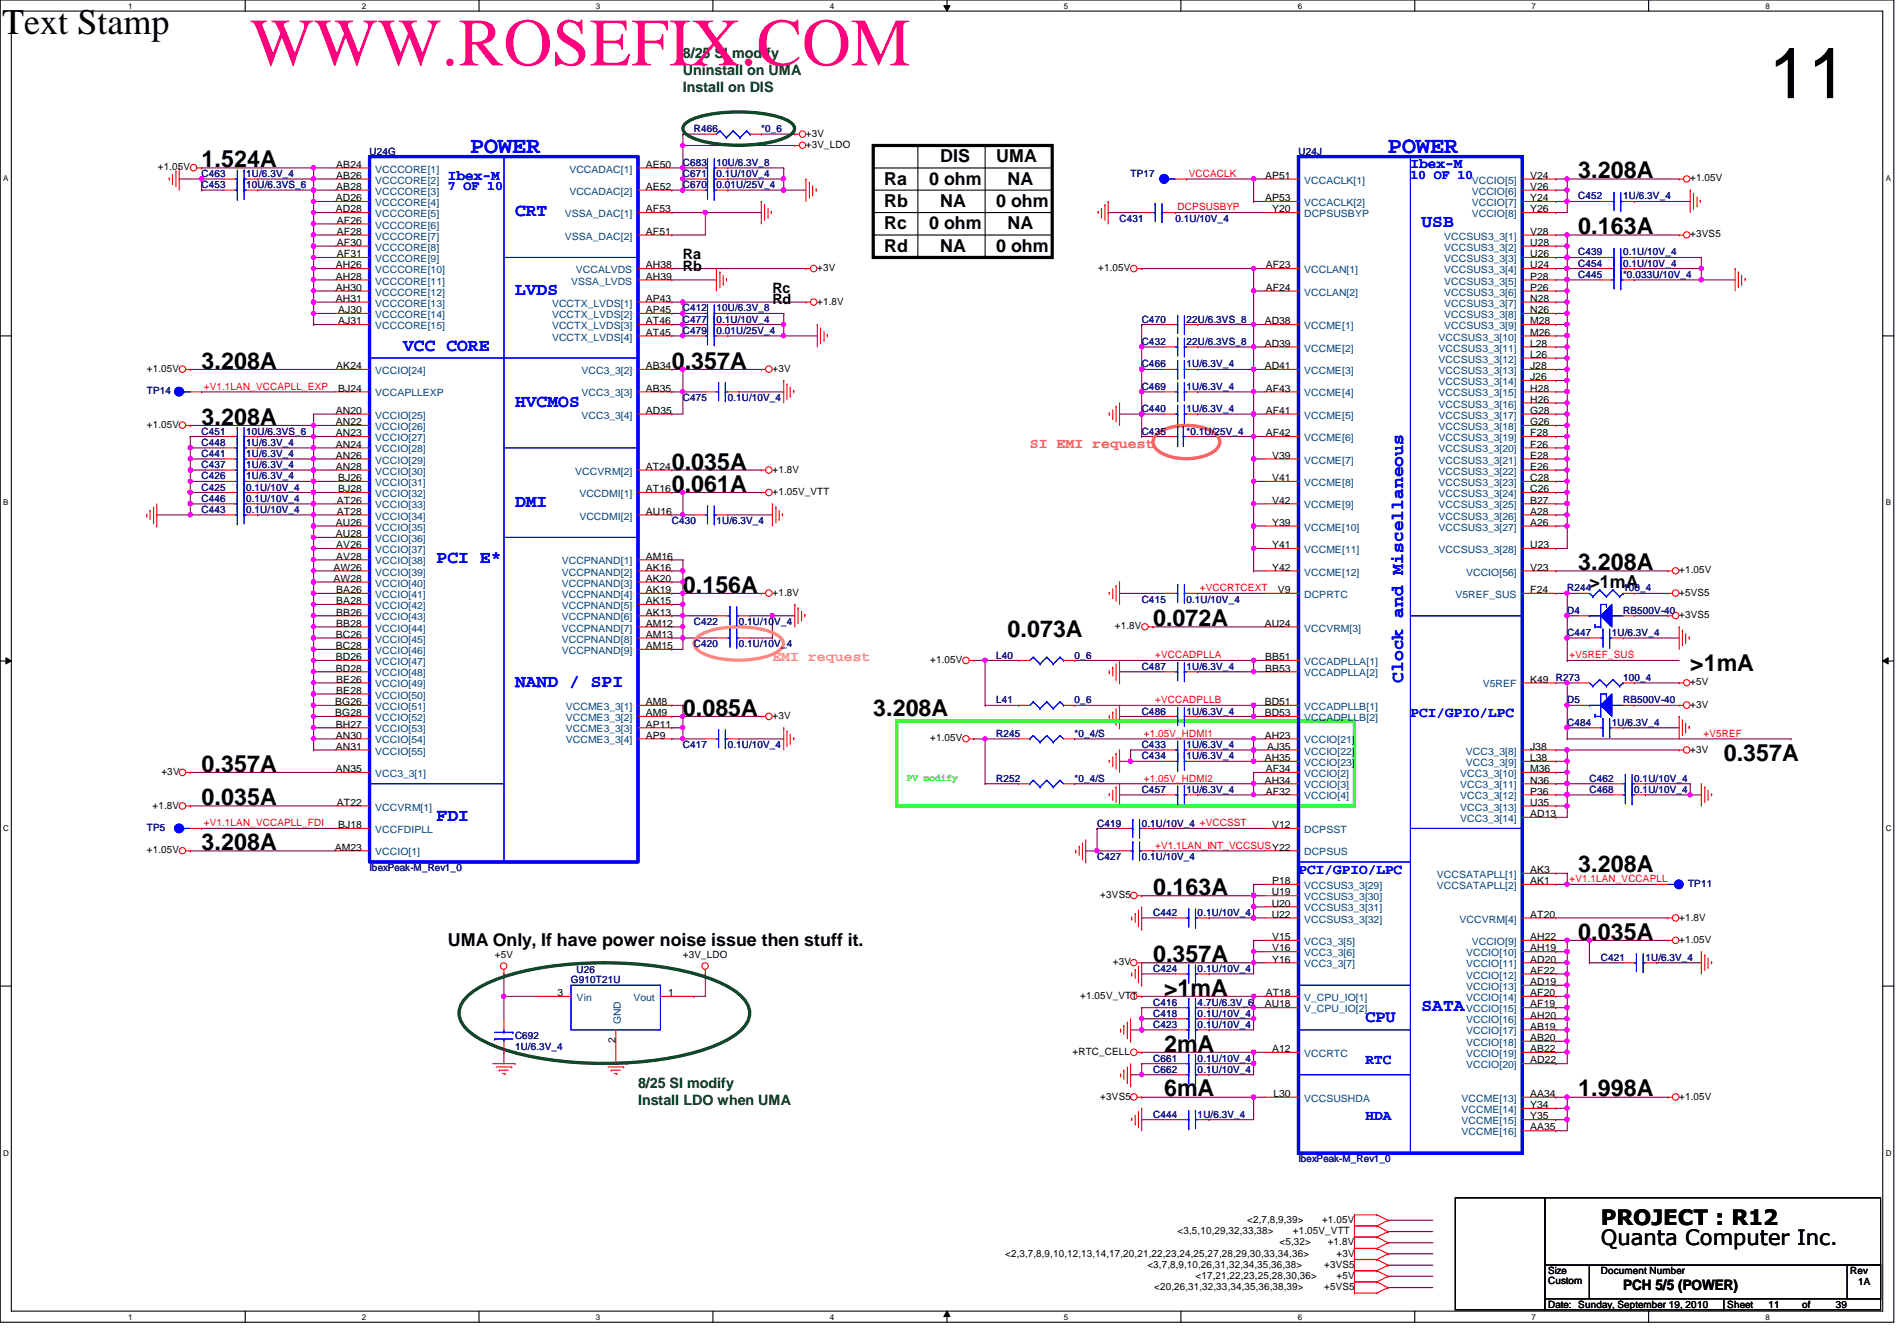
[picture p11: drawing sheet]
<svg xmlns="http://www.w3.org/2000/svg" width="297mm" height="210mm" viewBox="0 0 297 210" stroke-linecap="round" stroke-linejoin="round" font-family="sans-serif">
<defs><g id="words">
<text font-size="11.2" x="276.9" y="15.4">11</text>
<text font-size="10.6" fill="#ff0080" x="39.2" y="10.2">WWW.ROSEFIX.COM</text>
<text font-size="5.6" fill="#010101" x=".4" y="5.3">Text Stamp</text>
<g font-size="3.6">
<text x="31.6" y="26.2">1.524A</text>
<text x="247.1" y="27.9">3.208A</text>
<text x="247.1" y="36.7">0.163A</text>
<text x="31.6" y="57.7">3.208A</text>
<text x="105.2" y="57.7">0.357A</text>
<text x="31.6" y="66.5">3.208A</text>
<text x="105.2" y="73.5">0.035A</text>
<text x="105.2" y="77">0.061A</text>
<text x="247.1" y="89.2">3.208A</text>
<text x="106.9" y="92.8">0.156A</text>
<text x="157.8" y="99.8">0.073A</text>
<text x="180.5" y="98">0.072A</text>
<text x="264.7" y="105">&gt;1mA</text>
<text x="106.9" y="112">0.085A</text>
<text x="136.7" y="112">3.208A</text>
<text x="269.9" y="119">0.357A</text>
<text x="31.6" y="120.8">0.357A</text>
<text x="31.6" y="126.1">0.035A</text>
<text x="31.6" y="133.1">3.208A</text>
<text x="247.1" y="136.6">3.208A</text>
<text x="180.5" y="140.1">0.163A</text>
<text x="247.1" y="147.1">0.035A</text>
<text x="180.5" y="150.6">0.357A</text>
<text x="182.3" y="155.8">&gt;1mA</text>
<text x="182.3" y="164.6">2mA</text>
<text x="182.3" y="171.6">6mA</text>
<text x="247.1" y="171.6">1.998A</text>
</g>
<g font-size="3.6" fill="#00f">
<text x="73.6" y="24">POWER</text>
<text x="217.3" y="24">POWER</text>
</g>
<g font-size="3.3">
<text x="250.7" y="191.7">PROJECT : R12</text>
<text x="250.7" y="194.9">Quanta Computer Inc.</text>
</g>
<g font-size="2.8">
<text x="138.5" y="28.9">Ra</text>
<text x="145.5" y="28.9">0 ohm</text>
<text x="147.2" y="25.4">DIS</text>
<text x="156" y="25.4">UMA</text>
<text x="157.8" y="28.9">NA</text>
<text x="138.5" y="35.9">Rc</text>
<text x="138.5" y="32.4">Rb</text>
<text x="145.5" y="35.9">0 ohm</text>
<text x="147.2" y="32.4">NA</text>
<text x="156" y="32.4">0 ohm</text>
<text x="157.8" y="35.9">NA</text>
<text x="138.5" y="39.4">Rd</text>
<text x="147.2" y="39.4">NA</text>
<text x="156" y="39.4">0 ohm</text>
<text x="248.9" y="92">&gt;1mA</text>
<text x="70.1" y="148.1">UMA Only, If have power noise issue then stuff it.</text>
</g>
<g font-size="2.8" fill="#00f">
<text x="80.6" y="33.9">CRT</text>
<text x="222.6" y="35.6">USB</text>
<text x="80.6" y="46.1">LVDS</text>
<text x="63.1" y="54.9">VCC CORE</text>
<text x="80.6" y="63.7">HVCMOS</text>
<text x="80.6" y="79.4">DMI</text>
<text x="68.4" y="88.2">PCI E*</text>
<text x="80.6" y="107.5">NAND / SPI</text>
<text x="219.7" y="106.9" transform="rotate(-90 219.7 106.9)">Clock and Miscellaneous</text>
<text x="68.4" y="128.5">FDI</text>
<text x="222.6" y="158.3">SATA</text>
</g>
<text font-size="2.6" fill="#00f" x="213.8" y="159.9">CPU</text>
<g font-size="2.2" fill="#004000">
<text x="106.9" y="9.1">8/25 SI modify</text>
<text x="106.9" y="11.8">Uninstall on UMA</text>
<text x="106.9" y="14.5">Install on DIS</text>
<text x="99.9" y="170.3">8/25 SI modify</text>
<text x="99.9" y="173">Install LDO when UMA</text>
</g>
<g font-size="2.2" fill="#00f">
<text x="70.1" y="28.2">Ibex-M</text>
<text x="220.8" y="26.4">Ibex-M</text>
<text x="220.8" y="112.3">PCI/GPIO/LPC</text>
<text x="203.3" y="136.8">PCI/GPIO/LPC</text>
<text x="213.8" y="166.6">RTC</text>
<text x="213.8" y="175.3">HDA</text>
</g>
<g font-size="2.2">
<text x="106.9" y="40.6">Ra</text>
<text x="106.9" y="42.4">Rb</text>
<text x="120.9" y="45.9">Rc</text>
<text x="120.9" y="47.6">Rd</text>
<text x="254.2" y="201.8">PCH 5/5 (POWER)</text>
</g>
<text font-size="2.2" fill="#ff8000" x="161.2" y="70.2">SI EMI request</text>
<text font-size="2.2" fill="#ff8080" x="120.9" y="103.5">EMI request</text>
<g font-size="2.1" fill="#00f">
<text x="70.1" y="29.7">7 OF 10</text>
<text x="220.8" y="28">10 OF 10</text>
</g>
<g font-size="1.6" fill="#000080">
<text x="108.7" y="20.7">R466</text>
<text x="119.2" y="20.7">*0_6</text>
<text x="31.6" y="29.5">C453</text>
<text x="31.6" y="27.7">C463</text>
<text x="38.6" y="29.5">10U/6.3VS_6</text>
<text x="38.6" y="27.7">1U/6.3V_4</text>
<text x="57.9" y="24.2">U24G</text>
<text x="106.9" y="29.5">C670</text>
<text x="106.9" y="26">C683</text>
<text x="106.9" y="27.7">C671</text>
<text x="112.2" y="29.5">0.01U/25V_4</text>
<text x="112.2" y="26">10U/6.3V_8</text>
<text x="112.2" y="27.7">0.1U/10V_4</text>
<text x="177" y="27.7">TP17</text>
<text x="203.3" y="24.2">U24J</text>
<text x="175.3" y="34.7">C431</text>
<text x="184.1" y="34.7">0.1U/10V_4</text>
<text x="247.1" y="31.2">C452</text>
<text x="254.2" y="31.2">1U/6.3V_4</text>
<text x="247.1" y="40">C439</text>
<text x="247.1" y="41.7">C454</text>
<text x="254.2" y="40">0.1U/10V_4</text>
<text x="254.2" y="41.7">0.1U/10V_4</text>
<text x="247.1" y="43.5">C445</text>
<text x="254.2" y="43.5">*0.033U/10V_4</text>
<text x="106.9" y="48.7">C412</text>
<text x="106.9" y="52.2">C479</text>
<text x="106.9" y="50.5">C477</text>
<text x="112.2" y="48.7">10U/6.3V_8</text>
<text x="112.2" y="52.2">0.01U/25V_4</text>
<text x="112.2" y="50.5">0.1U/10V_4</text>
<text x="178.8" y="50.5">C470</text>
<text x="185.8" y="50.5">22U/6.3VS_8</text>
<text x="178.8" y="54">C432</text>
<text x="178.8" y="57.5">C466</text>
<text x="185.8" y="54">22U/6.3VS_8</text>
<text x="185.8" y="57.5">1U/6.3V_4</text>
<text x="23" y="61.7">TP14</text>
<text x="106.9" y="62.8">C475</text>
<text x="114" y="62.8">0.1U/10V_4</text>
<text x="178.8" y="61">C469</text>
<text x="178.8" y="64.5">C440</text>
<text x="185.8" y="61">1U/6.3V_4</text>
<text x="185.8" y="64.5">1U/6.3V_4</text>
<text x="31.6" y="69.8">C448</text>
<text x="31.6" y="68">C451</text>
<text x="31.6" y="71.5">C441</text>
<text x="38.6" y="69.8">1U/6.3V_4</text>
<text x="38.6" y="68">10U/6.3VS_6</text>
<text x="38.6" y="71.5">1U/6.3V_4</text>
<text x="178.8" y="68">C435</text>
<text x="185.8" y="68">*0.1U/25V_4</text>
<text x="31.6" y="75">C426</text>
<text x="31.6" y="76.8">C425</text>
<text x="31.6" y="73.3">C437</text>
<text x="38.6" y="75">1U/6.3V_4</text>
<text x="38.6" y="76.8">0.1U/10V_4</text>
<text x="38.6" y="73.3">1U/6.3V_4</text>
<text x="31.6" y="80.3">C443</text>
<text x="31.6" y="78.5">C446</text>
<text x="38.6" y="80.3">0.1U/10V_4</text>
<text x="38.6" y="78.5">0.1U/10V_4</text>
<text x="105.2" y="82">C430</text>
<text x="112.2" y="82">1U/6.3V_4</text>
<text x="178.8" y="94.3">C415</text>
<text x="185.8" y="94.3">0.1U/10V_4</text>
<text x="245.4" y="92.5">R244</text>
<text x="254.2" y="92.5">100_4</text>
<text x="108.7" y="101.3">C420</text>
<text x="108.7" y="97.8">C422</text>
<text x="115.7" y="101.3">0.1U/10V_4</text>
<text x="115.7" y="97.8">0.1U/10V_4</text>
<text x="245.4" y="99.6">C447</text>
<text x="245.4" y="96.1">D4</text>
<text x="252.4" y="99.6">1U/6.3V_4</text>
<text x="254.2" y="96.1">RB500V-40</text>
<text x="156" y="103.1">L40</text>
<text x="168.3" y="103.1">0_6</text>
<text x="178.8" y="104.8">C487</text>
<text x="185.8" y="104.8">1U/6.3V_4</text>
<text x="243.6" y="106.6">R273</text>
<text x="254.2" y="106.6">100_4</text>
<text x="156" y="110.1">L41</text>
<text x="168.3" y="110.1">0_6</text>
<text x="178.8" y="111.8">C486</text>
<text x="185.8" y="111.8">1U/6.3V_4</text>
<text x="245.4" y="113.6">C484</text>
<text x="245.4" y="110.1">D5</text>
<text x="252.4" y="113.6">1U/6.3V_4</text>
<text x="254.2" y="110.1">RB500V-40</text>
<text x="106.9" y="117.1">C417</text>
<text x="114" y="117.1">0.1U/10V_4</text>
<text x="156" y="115.4">R245</text>
<text x="168.3" y="115.4">*0_4/S</text>
<text x="178.8" y="117.1">C433</text>
<text x="178.8" y="118.8">C434</text>
<text x="185.8" y="117.1">1U/6.3V_4</text>
<text x="185.8" y="118.8">1U/6.3V_4</text>
<text x="156" y="122.3">R252</text>
<text x="168.3" y="122.3">*0_4/S</text>
<text x="178.8" y="124.1">C457</text>
<text x="185.8" y="124.1">1U/6.3V_4</text>
<text x="248.9" y="124.1">C468</text>
<text x="248.9" y="122.3">C462</text>
<text x="255.9" y="124.1">0.1U/10V_4</text>
<text x="255.9" y="122.3">0.1U/10V_4</text>
<text x="23" y="130">TP5</text>
<text x="171.8" y="129.4">C419</text>
<text x="178.8" y="129.4">0.1U/10V_4 +VCCSST</text>
<text x="57.9" y="136.4">IbexPeak-M_Rev1_0</text>
<text x="171.8" y="134.6">C427</text>
<text x="178.8" y="134.6">0.1U/10V_4</text>
<text x="180.5" y="143.4">C442</text>
<text x="187.5" y="143.4">0.1U/10V_4</text>
<text x="264.3" y="138.8">TP11</text>
<text x="89.4" y="153.9">G910T21U</text>
<text x="90.3" y="152.3">U26</text>
<text x="180.5" y="152.1">C424</text>
<text x="187.5" y="152.1">0.1U/10V_4</text>
<text x="250.7" y="150.4">C421</text>
<text x="257.6" y="150.4">1U/6.3V_4</text>
<text x="180.5" y="159.2">C418</text>
<text x="180.5" y="160.9">C423</text>
<text x="180.5" y="157.4">C416</text>
<text x="187.5" y="159.2">0.1U/10V_4</text>
<text x="187.5" y="160.9">0.1U/10V_4</text>
<text x="187.5" y="157.4">4.7U/6.3V_6</text>
<text x="80.6" y="162.6">C692</text>
<text x="80.6" y="164.4">1U/6.3V_4</text>
<text x="180.5" y="166.2">C661</text>
<text x="180.5" y="167.9">C662</text>
<text x="187.5" y="166.2">0.1U/10V_4</text>
<text x="187.5" y="167.9">0.1U/10V_4</text>
<text x="180.5" y="174.9">C444</text>
<text x="187.5" y="174.9">1U/6.3V_4</text>
<text x="203.3" y="181.9">IbexPeak-M_Rev1_0</text>
</g>
<g font-size="1.6">
<text x="126.2" y="23.2">+3V_LDO</text>
<text x="126.2" y="21.4">+3V</text>
<text x="24.7" y="26.7">+1.05V</text>
<text x="52.7" y="26.2">AB24</text>
<text x="52.7" y="28">AB26</text>
<text x="52.7" y="29.7">AB28</text>
<text x="101.1" y="26.2">AE50</text>
<text x="101.1" y="29.7">AE52</text>
<text x="198.1" y="28">AP51</text>
<text x="239.6" y="28">V24</text>
<text x="239.6" y="29.7">V26</text>
<text x="264.7" y="28.4">+1.05V</text>
<text x="52.6" y="31.5">AD26</text>
<text x="52.6" y="33.2">AD28</text>
<text x="52.7" y="35">AF26</text>
<text x="101.1" y="33.2">AF53</text>
<text x="198.1" y="31.5">AP53</text>
<text x="199.2" y="33.2">Y20</text>
<text x="239.6" y="31.5">Y24</text>
<text x="239.6" y="33.2">Y26</text>
<text x="52.6" y="42">AH26</text>
<text x="52.7" y="36.7">AF28</text>
<text x="52.7" y="38.5">AF30</text>
<text x="52.7" y="40.3">AF31</text>
<text x="101.1" y="42">AH38</text>
<text x="101.1" y="36.7">AF51</text>
<text x="198.2" y="42">AF23</text>
<text x="239.6" y="42">U24</text>
<text x="239.6" y="40.3">U26</text>
<text x="239.6" y="38.5">U28</text>
<text x="239.6" y="36.7">V28</text>
<text x="264.7" y="37.2">+3VS5</text>
<text x="52.6" y="43.8">AH28</text>
<text x="52.6" y="45.5">AH30</text>
<text x="52.6" y="47.2">AH31</text>
<text x="101.1" y="47.2">AP43</text>
<text x="101.1" y="43.8">AH39</text>
<text x="128" y="42.4">+3V</text>
<text x="128" y="47.7">+1.8V</text>
<text x="172" y="42.4">+1.05V</text>
<text x="198.2" y="45.5">AF24</text>
<text x="239.6" y="47.2">N28</text>
<text x="239.6" y="45.5">P26</text>
<text x="239.6" y="43.8">P28</text>
<text x="53" y="49">AJ30</text>
<text x="53" y="50.8">AJ31</text>
<text x="101.1" y="49">AP45</text>
<text x="101.1" y="52.5">AT45</text>
<text x="101.1" y="50.8">AT46</text>
<text x="198" y="50.8">AD38</text>
<text x="239.6" y="52.5">M26</text>
<text x="239.6" y="50.8">M28</text>
<text x="239.6" y="49">N26</text>
<text x="23" y="58.2">+1.05V</text>
<text x="52.7" y="57.8">AK24</text>
<text x="101.1" y="57.8">AB34</text>
<text x="120.9" y="58.2">+3V</text>
<text x="198" y="54.3">AD39</text>
<text x="198" y="57.8">AD41</text>
<text x="239.6" y="59.5">J26</text>
<text x="239.6" y="57.8">J28</text>
<text x="239.6" y="56">L26</text>
<text x="239.6" y="54.3">L28</text>
<text x="52.6" y="64.8">AN20</text>
<text x="53" y="61.3">BJ24</text>
<text x="101.1" y="61.3">AB35</text>
<text x="101.1" y="64.8">AD35</text>
<text x="198.2" y="64.8">AF41</text>
<text x="198.2" y="61.3">AF43</text>
<text x="239.6" y="64.8">G28</text>
<text x="239.6" y="63">H26</text>
<text x="239.6" y="61.3">H28</text>
<text x="23" y="67">+1.05V</text>
<text x="52.6" y="68.3">AN23</text>
<text x="52.6" y="70.1">AN24</text>
<text x="52.6" y="71.8">AN26</text>
<text x="52.6" y="66.5">AN22</text>
<text x="198.2" y="68.3">AF42</text>
<text x="199.2" y="71.8">V39</text>
<text x="239.6" y="71.8">E28</text>
<text x="239.6" y="70.1">F26</text>
<text x="239.6" y="68.3">F28</text>
<text x="239.6" y="66.5">G26</text>
<text x="52.6" y="73.5">AN28</text>
<text x="53" y="75.3">BJ26</text>
<text x="53" y="77">BJ28</text>
<text x="101.1" y="73.5">AT24</text>
<text x="101.1" y="77">AT16</text>
<text x="120.9" y="77.5">+1.05V_VTT</text>
<text x="120.9" y="74">+1.8V</text>
<text x="199.2" y="75.3">V41</text>
<text x="239.6" y="77">C26</text>
<text x="239.6" y="75.3">C28</text>
<text x="239.6" y="73.5">E26</text>
<text x="52.6" y="82.3">AU26</text>
<text x="52.7" y="78.8">AT26</text>
<text x="52.7" y="80.6">AT28</text>
<text x="101.1" y="80.6">AU16</text>
<text x="199.2" y="78.8">V42</text>
<text x="199.2" y="82.3">Y39</text>
<text x="239.6" y="82.3">A26</text>
<text x="239.6" y="80.6">A28</text>
<text x="239.6" y="78.8">B27</text>
<text x="52.2" y="89.3">AW26</text>
<text x="52.6" y="84.1">AU28</text>
<text x="52.7" y="85.8">AV26</text>
<text x="52.7" y="87.6">AV28</text>
<text x="101.1" y="89.3">AK16</text>
<text x="101.1" y="87.6">AM16</text>
<text x="199.2" y="85.8">Y41</text>
<text x="199.2" y="89.3">Y42</text>
<text x="239.6" y="85.8">U23</text>
<text x="239.6" y="89.3">V23</text>
<text x="262.9" y="89.7">+1.05V</text>
<text x="52.2" y="91.1">AW28</text>
<text x="52.7" y="92.8">BA26</text>
<text x="52.7" y="94.6">BA28</text>
<text x="101.1" y="92.8">AK19</text>
<text x="101.1" y="91.1">AK20</text>
<text x="101.1" y="94.6">AK15</text>
<text x="120.9" y="93.3">+1.8V</text>
<text x="200.1" y="92.8">V9</text>
<text x="239.6" y="92.8">F24</text>
<text x="262.9" y="93.3">+5VS5</text>
<text x="52.6" y="99.8">BC26</text>
<text x="52.6" y="101.6">BC28</text>
<text x="52.7" y="96.4">BB26</text>
<text x="52.7" y="98.1">BB28</text>
<text x="101.1" y="96.4">AK13</text>
<text x="101.1" y="98.1">AM12</text>
<text x="101.1" y="99.8">AM13</text>
<text x="101.1" y="101.6">AM15</text>
<text x="174.6" y="98.5">+1.8V</text>
<text x="198" y="98.1">AU24</text>
<text x="262.9" y="96.8">+3VS5</text>
<text x="52.6" y="103.3">BD26</text>
<text x="52.6" y="105.1">BD28</text>
<text x="52.7" y="106.8">BE26</text>
<text x="145.7" y="103.8">+1.05V</text>
<text x="198.1" y="105.1">BB53</text>
<text x="198.1" y="103.3">BB51</text>
<text x="239.6" y="106.8">K49</text>
<text x="264.7" y="107.3">+5V</text>
<text x="52.5" y="110.4">BG26</text>
<text x="52.5" y="112.1">BG28</text>
<text x="52.6" y="113.9">BH27</text>
<text x="52.7" y="108.6">BE28</text>
<text x="101.1" y="110.4">AM8</text>
<text x="101.1" y="112.1">AM9</text>
<text x="101.1" y="113.9">AP11</text>
<text x="120.9" y="112.5">+3V</text>
<text x="198" y="110.4">BD51</text>
<text x="198" y="112.1">BD53</text>
<text x="264.7" y="110.8">+3V</text>
<text x="52.6" y="115.6">AN30</text>
<text x="52.6" y="117.3">AN31</text>
<text x="101.1" y="115.6">AP9</text>
<text x="145.7" y="116">+1.05V</text>
<text x="198" y="119.1">AH35</text>
<text x="198" y="115.6">AH23</text>
<text x="198.4" y="117.3">AJ35</text>
<text x="239.6" y="117.3">J38</text>
<text x="239.6" y="119.1">L38</text>
<text x="264.7" y="117.8">+3V</text>
<text x="25.3" y="121.3">+3V</text>
<text x="52.6" y="120.9">AN35</text>
<text x="198" y="122.6">AH34</text>
<text x="198.2" y="120.9">AF34</text>
<text x="198.2" y="124.4">AF32</text>
<text x="239.6" y="120.9">M36</text>
<text x="239.6" y="122.6">N36</text>
<text x="239.6" y="124.4">P36</text>
<text x="23.9" y="126.6">+1.8V</text>
<text x="52.7" y="126.1">AT22</text>
<text x="53" y="129.6">BJ18</text>
<text x="199.2" y="129.6">V12</text>
<text x="239.6" y="126.1">U35</text>
<text x="239.6" y="127.9">AD13</text>
<text x="23" y="133.6">+1.05V</text>
<text x="52.4" y="133.1">AM23</text>
<text x="239.6" y="136.7">AK3</text>
<text x="172.3" y="140.6">+3VS5</text>
<text x="199.1" y="140.2">U19</text>
<text x="199.1" y="141.9">U20</text>
<text x="199.1" y="143.6">U22</text>
<text x="199.2" y="138.4">P18</text>
<text x="239.6" y="143.6">AT20</text>
<text x="239.6" y="138.4">AK1</text>
<text x="199.2" y="147.2">V15</text>
<text x="199.2" y="148.9">V16</text>
<text x="239.6" y="148.9">AH19</text>
<text x="239.6" y="147.2">AH22</text>
<text x="262.9" y="144.1">+1.8V</text>
<text x="262.9" y="147.6">+1.05V</text>
<text x="77.5" y="150">+5V</text>
<text x="87.3" y="155.9">3</text>
<text x="104.6" y="155.9">1</text>
<text x="106.9" y="150">+3V_LDO</text>
<text x="174.2" y="151.1">+3V</text>
<text x="198.2" y="155.9">AT18</text>
<text x="199.2" y="150.7">Y16</text>
<text x="239.6" y="154.2">AD19</text>
<text x="239.6" y="155.9">AF20</text>
<text x="239.6" y="150.7">AD20</text>
<text x="239.6" y="152.4">AF22</text>
<text x="169.2" y="156.3">+1.05V_VTT</text>
<text x="198" y="157.7">AU18</text>
<text x="239.6" y="157.7">AF19</text>
<text x="239.6" y="159.4">AH20</text>
<text x="239.6" y="161.2">AB19</text>
<text x="96.4" y="163.3" transform="rotate(-90 96.4 163.3)">2</text>
<text x="167.9" y="165.1">+RTC_CELL</text>
<text x="199.2" y="164.7">A12</text>
<text x="239.6" y="166.5">AD22</text>
<text x="239.6" y="162.9">AB20</text>
<text x="239.6" y="164.7">AB22</text>
<text x="172.3" y="172.1">+3VS5</text>
<text x="199.4" y="171.7">L30</text>
<text x="239.6" y="171.7">AA34</text>
<text x="239.6" y="173.4">Y34</text>
<text x="262.9" y="172.1">+1.05V</text>
<text x="239.6" y="175.2">Y35</text>
<text x="239.6" y="177">AA35</text>
<text x="195.3" y="191.4">&lt;2,7,8,9,39&gt;</text>
<text x="207" y="191.4">+1.05V</text>
<text x="157.4" y="196.7">&lt;2,3,7,8,9,10,12,13,14,17,20,21,22,23,24,25,27,28,29,30,33,34,36&gt;</text>
<text x="184.4" y="193.2">&lt;3,5,10,29,32,33,38&gt;</text>
<text x="200.4" y="194.9">&lt;5,32&gt;</text>
<text x="202.4" y="193.2">+1.05V_VTT</text>
<text x="207.9" y="194.9">+1.8V</text>
<text x="209.3" y="196.7">+3V</text>
<text x="179.7" y="198.4">&lt;3,7,8,9,10,26,31,32,34,35,36,38&gt;</text>
<text x="180.7" y="201.9">&lt;20,26,31,32,33,34,35,36,38,39&gt;</text>
<text x="187.2" y="200.2">&lt;17,21,22,23,25,28,30,36&gt;</text>
<text x="207.3" y="198.4">+3VS5</text>
<text x="207.3" y="201.9">+5VS5</text>
<text x="209.3" y="200.2">+5V</text>
<text x="242.4" y="199.5">Size</text>
<text x="242.4" y="201">Custom</text>
<text x="250.7" y="199.5">Document Number</text>
<text x="289.7" y="199.5">Rev</text>
<text x="291" y="201.2">1A</text>
<text x="242.4" y="204.7">Date: Sunday, September 19, 2010</text>
<text x="270.5" y="204.7">Sheet</text>
<text x="276.9" y="204.7">11</text>
<text x="282.2" y="204.7">of</text>
<text x="287.4" y="204.7">39</text>
</g>
<g font-size="1.6" fill="#004080">
<text x="58.8" y="27">VCCCORE[1]</text>
<text x="58.8" y="28.7">VCCCORE[2]</text>
<text x="89.2" y="27">VCCADAC[1]</text>
<text x="204.2" y="28.7">VCCACLK[1]</text>
<text x="230.5" y="28.7">VCCIO[5]</text>
<text x="58.8" y="30.5">VCCCORE[3]</text>
<text x="58.8" y="32.3">VCCCORE[4]</text>
<text x="58.8" y="34">VCCCORE[5]</text>
<text x="58.8" y="35.8">VCCCORE[6]</text>
<text x="88.4" y="34">VSSA_DAC[1]</text>
<text x="89.2" y="30.5">VCCADAC[2]</text>
<text x="204.2" y="34">DCPSUSBYP</text>
<text x="204.2" y="32.3">VCCACLK[2]</text>
<text x="230.5" y="30.5">VCCIO[6]</text>
<text x="230.5" y="32.3">VCCIO[7]</text>
<text x="230.5" y="34">VCCIO[8]</text>
<text x="58.8" y="37.5">VCCCORE[7]</text>
<text x="58.8" y="39.2">VCCCORE[8]</text>
<text x="58.8" y="41">VCCCORE[9]</text>
<text x="88.4" y="37.5">VSSA_DAC[2]</text>
<text x="226.1" y="41">VCCSUS3_3[3]</text>
<text x="226.1" y="39.2">VCCSUS3_3[2]</text>
<text x="226.1" y="37.5">VCCSUS3_3[1]</text>
<text x="58.8" y="42.8">VCCCORE[10]</text>
<text x="58.8" y="44.5">VCCCORE[11]</text>
<text x="58.8" y="46.3">VCCCORE[12]</text>
<text x="89.4" y="44.5">VSSA_LVDS</text>
<text x="90.2" y="42.8">VCCALVDS</text>
<text x="204.2" y="42.8">VCCLAN[1]</text>
<text x="204.2" y="46.3">VCCLAN[2]</text>
<text x="226.1" y="46.3">VCCSUS3_3[6]</text>
<text x="226.1" y="44.5">VCCSUS3_3[5]</text>
<text x="226.1" y="42.8">VCCSUS3_3[4]</text>
<text x="58.8" y="48">VCCCORE[13]</text>
<text x="58.8" y="49.8">VCCCORE[14]</text>
<text x="58.8" y="51.5">VCCCORE[15]</text>
<text x="86.4" y="48">VCCTX_LVDS[1]</text>
<text x="86.4" y="49.8">VCCTX_LVDS[2]</text>
<text x="86.4" y="53.3">VCCTX_LVDS[4]</text>
<text x="86.4" y="51.5">VCCTX_LVDS[3]</text>
<text x="204.2" y="51.5">VCCME[1]</text>
<text x="225.3" y="53.3">VCCSUS3_3[10]</text>
<text x="226.1" y="51.5">VCCSUS3_3[9]</text>
<text x="226.1" y="49.8">VCCSUS3_3[8]</text>
<text x="226.1" y="48">VCCSUS3_3[7]</text>
<text x="58.8" y="58.5">VCCIO[24]</text>
<text x="91.1" y="58.5">VCC3_3[2]</text>
<text x="204.2" y="55">VCCME[2]</text>
<text x="204.2" y="58.5">VCCME[3]</text>
<text x="225.3" y="58.5">VCCSUS3_3[13]</text>
<text x="225.3" y="56.8">VCCSUS3_3[12]</text>
<text x="225.3" y="55">VCCSUS3_3[11]</text>
<text x="58.8" y="62.1">VCCAPLLEXP</text>
<text x="58.8" y="65.5">VCCIO[25]</text>
<text x="91.1" y="62.1">VCC3_3[3]</text>
<text x="91.1" y="65.5">VCC3_3[4]</text>
<text x="204.2" y="65.5">VCCME[5]</text>
<text x="204.2" y="62.1">VCCME[4]</text>
<text x="225.3" y="65.5">VCCSUS3_3[17]</text>
<text x="225.3" y="63.8">VCCSUS3_3[16]</text>
<text x="225.3" y="62.1">VCCSUS3_3[15]</text>
<text x="225.3" y="60.3">VCCSUS3_3[14]</text>
<text x="58.8" y="69">VCCIO[27]</text>
<text x="58.8" y="70.8">VCCIO[28]</text>
<text x="58.8" y="67.3">VCCIO[26]</text>
<text x="204.2" y="69">VCCME[6]</text>
<text x="225.3" y="70.8">VCCSUS3_3[20]</text>
<text x="225.3" y="69">VCCSUS3_3[19]</text>
<text x="225.3" y="67.3">VCCSUS3_3[18]</text>
<text x="58.8" y="72.6">VCCIO[29]</text>
<text x="58.8" y="74.3">VCCIO[30]</text>
<text x="58.8" y="76.1">VCCIO[31]</text>
<text x="58.8" y="77.8">VCCIO[32]</text>
<text x="90.1" y="74.3">VCCVRM[2]</text>
<text x="90.7" y="77.8">VCCDMI[1]</text>
<text x="204.2" y="72.6">VCCME[7]</text>
<text x="204.2" y="76.1">VCCME[8]</text>
<text x="225.3" y="77.8">VCCSUS3_3[24]</text>
<text x="225.3" y="76.1">VCCSUS3_3[23]</text>
<text x="225.3" y="74.3">VCCSUS3_3[22]</text>
<text x="225.3" y="72.6">VCCSUS3_3[21]</text>
<text x="58.8" y="79.6">VCCIO[33]</text>
<text x="58.8" y="81.3">VCCIO[34]</text>
<text x="58.8" y="83.1">VCCIO[35]</text>
<text x="90.7" y="81.3">VCCDMI[2]</text>
<text x="204.2" y="79.6">VCCME[9]</text>
<text x="204.2" y="83.1">VCCME[10]</text>
<text x="225.3" y="83.1">VCCSUS3_3[27]</text>
<text x="225.3" y="81.3">VCCSUS3_3[26]</text>
<text x="225.3" y="79.6">VCCSUS3_3[25]</text>
<text x="58.8" y="84.8">VCCIO[36]</text>
<text x="58.8" y="86.6">VCCIO[37]</text>
<text x="58.8" y="88.3">VCCIO[38]</text>
<text x="88" y="88.3">VCCPNAND[1]</text>
<text x="204.2" y="86.6">VCCME[11]</text>
<text x="225.3" y="86.6">VCCSUS3_3[28]</text>
<text x="58.8" y="90.1">VCCIO[39]</text>
<text x="58.8" y="91.8">VCCIO[40]</text>
<text x="58.8" y="93.6">VCCIO[41]</text>
<text x="58.8" y="95.3">VCCIO[42]</text>
<text x="88" y="93.6">VCCPNAND[4]</text>
<text x="88" y="91.8">VCCPNAND[3]</text>
<text x="88" y="95.3">VCCPNAND[5]</text>
<text x="88" y="90.1">VCCPNAND[2]</text>
<text x="204.2" y="90.1">VCCME[12]</text>
<text x="204.2" y="93.6">DCPRTC</text>
<text x="227.9" y="93.6">V5REF_SUS</text>
<text x="229.6" y="90.1">VCCIO[56]</text>
<text x="58.8" y="97.1">VCCIO[43]</text>
<text x="58.8" y="98.8">VCCIO[44]</text>
<text x="58.8" y="100.6">VCCIO[45]</text>
<text x="88" y="97.1">VCCPNAND[6]</text>
<text x="88" y="98.8">VCCPNAND[7]</text>
<text x="88" y="100.6">VCCPNAND[8]</text>
<text x="204.2" y="98.8">VCCVRM[3]</text>
<text x="58.8" y="102.4">VCCIO[46]</text>
<text x="58.8" y="104.1">VCCIO[47]</text>
<text x="58.8" y="105.9">VCCIO[48]</text>
<text x="58.8" y="107.6">VCCIO[49]</text>
<text x="88" y="102.4">VCCPNAND[9]</text>
<text x="204.2" y="105.9">VCCADPLLA[2]</text>
<text x="204.2" y="104.1">VCCADPLLA[1]</text>
<text x="232.2" y="107.6">V5REF</text>
<text x="58.8" y="109.3">VCCIO[50]</text>
<text x="58.8" y="111.1">VCCIO[51]</text>
<text x="58.8" y="112.9">VCCIO[52]</text>
<text x="88.6" y="111.1">VCCME3_3[1]</text>
<text x="88.6" y="112.9">VCCME3_3[2]</text>
<text x="204.2" y="111.1">VCCADPLLB[1]</text>
<text x="204.2" y="112.9">VCCADPLLB[2]</text>
<text x="58.8" y="116.4">VCCIO[54]</text>
<text x="58.8" y="118.1">VCCIO[55]</text>
<text x="58.8" y="114.6">VCCIO[53]</text>
<text x="88.6" y="114.6">VCCME3_3[3]</text>
<text x="88.6" y="116.4">VCCME3_3[4]</text>
<text x="204.2" y="118.1">VCCIO[22]</text>
<text x="204.2" y="119.9">VCCIO[23]</text>
<text x="204.2" y="116.4">VCCIO[21]</text>
<text x="229.5" y="118.1">VCC3_3[8]</text>
<text x="229.5" y="119.9">VCC3_3[9]</text>
<text x="58.8" y="121.6">VCC3_3[1]</text>
<text x="204.2" y="121.6">VCCIO[2]</text>
<text x="204.2" y="123.4">VCCIO[3]</text>
<text x="204.2" y="125.1">VCCIO[4]</text>
<text x="228.6" y="121.6">VCC3_3[10]</text>
<text x="228.6" y="123.4">VCC3_3[11]</text>
<text x="228.6" y="125.1">VCC3_3[12]</text>
<text x="58.8" y="126.9">VCCVRM[1]</text>
<text x="58.8" y="130.4">VCCFDIPLL</text>
<text x="204.2" y="130.4">DCPSST</text>
<text x="228.6" y="126.9">VCC3_3[13]</text>
<text x="228.6" y="128.7">VCC3_3[14]</text>
<text x="58.8" y="133.9">VCCIO[1]</text>
<text x="204.2" y="133.9">DCPSUS</text>
<text x="225" y="137.4">VCCSATAPLL[1]</text>
<text x="204.2" y="139.1">VCCSUS3_3[29]</text>
<text x="204.2" y="140.9">VCCSUS3_3[30]</text>
<text x="204.2" y="142.7">VCCSUS3_3[31]</text>
<text x="225" y="139.1">VCCSATAPLL[2]</text>
<text x="204.2" y="147.9">VCC3_3[5]</text>
<text x="204.2" y="149.7">VCC3_3[6]</text>
<text x="204.2" y="144.4">VCCSUS3_3[32]</text>
<text x="228.6" y="144.4">VCCVRM[4]</text>
<text x="229.6" y="149.7">VCCIO[10]</text>
<text x="230.5" y="147.9">VCCIO[9]</text>
<text x="204.2" y="151.4">VCC3_3[7]</text>
<text x="229.6" y="154.9">VCCIO[13]</text>
<text x="229.6" y="151.4">VCCIO[11]</text>
<text x="229.6" y="153.2">VCCIO[12]</text>
<text x="90.3" y="156.7">Vin</text>
<text x="97.2" y="160.3" transform="rotate(-90 97.2 160.3)">GND</text>
<text x="99.2" y="156.7">Vout</text>
<text x="204.2" y="156.7">V_CPU_IO[1]</text>
<text x="204.2" y="158.5">V_CPU_IO[2]</text>
<text x="229.6" y="156.7">VCCIO[14]</text>
<text x="229.6" y="158.5">VCCIO[15]</text>
<text x="229.6" y="160.2">VCCIO[16]</text>
<text x="229.6" y="161.9">VCCIO[17]</text>
<text x="204.2" y="165.4">VCCRTC</text>
<text x="229.6" y="167.2">VCCIO[20]</text>
<text x="229.6" y="163.7">VCCIO[18]</text>
<text x="229.6" y="165.4">VCCIO[19]</text>
<text x="204.2" y="172.5">VCCSUSHDA</text>
<text x="228.9" y="172.5">VCCME[13]</text>
<text x="228.9" y="174.2">VCCME[14]</text>
<text x="228.9" y="176">VCCME[15]</text>
<text x="228.9" y="177.7">VCCME[16]</text>
</g>
<g font-size="1.6" fill="#f00">
<text x="186.1" y="27.7">VCCACLK</text>
<text x="184.4" y="32.9">DCPSUSBYP</text>
<text x="31.9" y="61">+V1.1LAN_VCCAPLL_EXP</text>
<text x="187.9" y="92.5">+VCCRTCEXT</text>
<text x="180.9" y="103">+VCCADPLLA</text>
<text x="245.7" y="103">+V5REF_SUS</text>
<text x="180.9" y="110.1">+VCCADPLLB</text>
<text x="179.1" y="115.3">+1.05V_HDMI1</text>
<text x="266.7" y="115.3">+V5REF</text>
<text x="179.1" y="122.3">+1.05V_HDMI2</text>
<text x="31.9" y="129.3">+V1.1LAN_VCCAPLL_FDI</text>
<text x="180.9" y="132.8">+V1.1LAN_INT_VCCSUSY22</text>
<text x="245.7" y="138.1">+V1.1LAN_VCCAPLL</text>
</g>
<text font-size="1.6" fill="#0f0" x="142" y="122.2">PV modify</text>
<g font-size="1.3">
<text x="20.1" y="1.4">1</text>
<text x="56.7" y="1.4">2</text>
<text x="93.3" y="1.4">3</text>
<text x="129.9" y="1.4">4</text>
<text x="166.6" y="1.4">5</text>
<text x="203.2" y="1.4">6</text>
<text x="239.8" y="1.4">7</text>
<text x="276.4" y="1.4">8</text>
<text x=".5" y="28.3">A</text>
<text x="295.3" y="28.3">A</text>
<text x=".5" y="79.1">B</text>
<text x="295.3" y="79.1">B</text>
<text x=".5" y="130">C</text>
<text x="295.3" y="130">C</text>
<text x=".5" y="180.9">D</text>
<text x="295.3" y="180.9">D</text>
<text x="20.1" y="206.6">1</text>
<text x="56.7" y="206.6">2</text>
<text x="93.3" y="206.6">3</text>
<text x="129.9" y="206.6">4</text>
<text x="166.6" y="206.6">5</text>
<text x="203.2" y="206.6">6</text>
<text x="239.8" y="206.6">7</text>
<text x="276.4" y="206.6">8</text>
</g>
</g></defs>
<path d="M0 0h296.5v207h-296.5zM1.8 1.7h293v203.5h-293z" fill="none" stroke="#000" stroke-width=".17"/>
<g fill="#fff">
<path d="M20.1 .2h.6v1.4h-.6z"/>
<path d="M20.1 205.4h.6v1.4h-.6z"/>
</g>
<path d="M38.4 0v1.7M38.4 205.2v1.8" fill="none" stroke="#000" stroke-width=".17"/>
<g fill="#fff">
<path d="M56.7 .2h.7v1.4h-.7z"/>
<path d="M56.7 205.4h.7v1.4h-.7z"/>
</g>
<path d="M75 0v1.7M75 205.2v1.8" fill="none" stroke="#000" stroke-width=".17"/>
<g fill="#fff">
<path d="M93.3 .2h.7v1.4h-.7z"/>
<path d="M93.3 205.4h.7v1.4h-.7z"/>
</g>
<path d="M111.6 0v1.7M111.6 205.2v1.8" fill="none" stroke="#000" stroke-width=".17"/>
<g fill="#fff">
<path d="M129.9 .2h.7v1.4h-.7z"/>
<path d="M129.9 205.4h.7v1.4h-.7z"/>
</g>
<path d="M148.3 0v1.7M148.3 205.2v1.8" fill="none" stroke="#000" stroke-width=".17"/>
<path d="M147.8 .9h1l-.5 .8zM148.3 205.2l.5 .9h-1z" fill="#000"/>
<path d="M147.8 .9h1l-.5 .8zM148.3 205.2l.5 .9h-1z" fill="none" stroke="#000" stroke-width=".16"/>
<g fill="#fff">
<path d="M166.6 .2h.7v1.4h-.7z"/>
<path d="M166.6 205.4h.7v1.4h-.7z"/>
</g>
<path d="M184.9 0v1.7M184.9 205.2v1.8" fill="none" stroke="#000" stroke-width=".17"/>
<g fill="#fff">
<path d="M203.2 .2h.7v1.4h-.7z"/>
<path d="M203.2 205.4h.7v1.4h-.7z"/>
</g>
<path d="M221.5 0v1.7M221.5 205.2v1.8" fill="none" stroke="#000" stroke-width=".17"/>
<g fill="#fff">
<path d="M239.8 .2h.7v1.4h-.7z"/>
<path d="M239.8 205.4h.7v1.4h-.7z"/>
</g>
<path d="M258.1 0v1.7M258.1 205.2v1.8" fill="none" stroke="#000" stroke-width=".17"/>
<g fill="#fff">
<path d="M276.4 .2h.7v1.4h-.7z"/>
<path d="M276.4 205.4h.7v1.4h-.7z"/>
<path d="M.5 27.1h.8v1.4h-.8z"/>
<path d="M295.3 27.1h.8v1.4h-.8z"/>
<path d="M.5 78h.8v1.4h-.8z"/>
<path d="M295.3 78h.8v1.4h-.8z"/>
</g>
<path d="M0 52.6h1.8M294.8 52.6h1.7" fill="none" stroke="#000" stroke-width=".17"/>
<g fill="#fff">
<path d="M.5 128.9h.9v1.4h-.9z"/>
<path d="M295.3 128.9h.9v1.4h-.9z"/>
</g>
<path d="M0 103.5h1.8M294.8 103.5h1.7" fill="none" stroke="#000" stroke-width=".17"/>
<path d="M.9 103l.9 .5-.9 .4zM294.8 103.5l.9-.5v.9z" fill="#000"/>
<path d="M.9 103l.9 .5-.9 .4zM294.8 103.5l.9-.5v.9z" fill="none" stroke="#000" stroke-width=".16"/>
<g fill="#fff">
<path d="M.5 179.7h.9v1.4h-.9z"/>
<path d="M295.3 179.7h.9v1.4h-.9z"/>
</g>
<path d="M0 154.3h1.8M294.8 154.3h1.7" fill="none" stroke="#000" stroke-width=".17"/>
<path d="M49.1 26.3h.1M49.1 28h.1M49.1 26.3h3.5M49.1 28h3.5" fill="none" stroke="#800040" stroke-width=".17"/>
<circle cx="49.1" cy="28" r=".32" fill="#f0f"/>
<circle cx="49.1" cy="28" r=".32" fill="none" stroke="#f0f" stroke-width=".17"/>
<g fill="none" stroke="#800040" stroke-width=".17">
<path d="M49.1 29.8h.1M49.1 31.5h.1M49.1 33.3h.1M49.1 35.1h.1M49.1 36.8h.1M49.1 38.5h.1M49.1 29.8h3.5M49.1 31.5h3.5M49.1 33.3h3.5M49.1 35.1h3.5M49.1 36.8h3.5M49.1 38.5h3.5"/>
<path d="M49.1 40.3h.1M49.1 40.3h3.5"/>
</g>
<circle cx="49.1" cy="40.3" r=".32" fill="#f0f"/>
<circle cx="49.1" cy="40.3" r=".32" fill="none" stroke="#f0f" stroke-width=".17"/>
<path d="M49.1 42h.1M49.1 43.8h.1M49.1 45.6h.1M49.1 47.3h.1M49.1 42h3.5M49.1 43.8h3.5M49.1 45.6h3.5M49.1 47.3h3.5" fill="none" stroke="#800040" stroke-width=".17"/>
<circle cx="49.1" cy="47.3" r=".33" fill="#f0f"/>
<circle cx="49.1" cy="47.3" r=".33" fill="none" stroke="#f0f" stroke-width=".17"/>
<path d="M49.1 49.1h.1M49.1 50.8h.1M49.1 49.1h3.5M49.1 50.8h3.5M49.1 49.1v1.7" fill="none" stroke="#800040" stroke-width=".17"/>
<circle cx="49.1" cy="49" r=".32" fill="#f0f"/>
<circle cx="49.1" cy="49" r=".32" fill="none" stroke="#f0f" stroke-width=".17"/>
<path d="M49.1 43.8h.1M49.1 43.8v1.8" fill="none" stroke="#800040" stroke-width=".17"/>
<circle cx="49.1" cy="43.8" r=".33" fill="#f0f"/>
<circle cx="49.1" cy="43.8" r=".33" fill="none" stroke="#f0f" stroke-width=".17"/>
<path d="M49.1 36.8h.1M49.1 36.8v1.7" fill="none" stroke="#800040" stroke-width=".17"/>
<circle cx="49.1" cy="36.8" r=".32" fill="#f0f"/>
<circle cx="49.1" cy="36.8" r=".32" fill="none" stroke="#f0f" stroke-width=".17"/>
<path d="M49.1 35.1h.1M49.1 35.1v1.7" fill="none" stroke="#800040" stroke-width=".17"/>
<circle cx="49.1" cy="35" r=".33" fill="#f0f"/>
<circle cx="49.1" cy="35" r=".33" fill="none" stroke="#f0f" stroke-width=".17"/>
<path d="M49.1 33.3h.1M49.1 33.3v1.8" fill="none" stroke="#800040" stroke-width=".17"/>
<circle cx="49.1" cy="33.2" r=".32" fill="#f0f"/>
<circle cx="49.1" cy="33.2" r=".32" fill="none" stroke="#f0f" stroke-width=".17"/>
<path d="M49.1 31.5h.1M49.1 31.5v1.8" fill="none" stroke="#800040" stroke-width=".17"/>
<circle cx="49.1" cy="31.5" r=".32" fill="#f0f"/>
<circle cx="49.1" cy="31.5" r=".32" fill="none" stroke="#f0f" stroke-width=".17"/>
<path d="M49.1 29.8h.1M49.1 29.8v1.7" fill="none" stroke="#800040" stroke-width=".17"/>
<circle cx="49.1" cy="29.8" r=".33" fill="#f0f"/>
<circle cx="49.1" cy="29.8" r=".33" fill="none" stroke="#f0f" stroke-width=".17"/>
<path d="M49.1 28h.1M49.1 26.3h.1M49.1 26.3v3.5M49.1 47.3h.1M49.1 45.6h.1M49.1 45.6v3.5" fill="none" stroke="#800040" stroke-width=".17"/>
<circle cx="49.1" cy="45.5" r=".32" fill="#f0f"/>
<circle cx="49.1" cy="45.5" r=".32" fill="none" stroke="#f0f" stroke-width=".17"/>
<path d="M49.1 42h.1M49.1 42v1.8" fill="none" stroke="#800040" stroke-width=".17"/>
<circle cx="49.1" cy="42" r=".32" fill="#f0f"/>
<circle cx="49.1" cy="42" r=".32" fill="none" stroke="#f0f" stroke-width=".17"/>
<path d="M49.1 38.5h.1M49.1 38.5v3.5M49.1 40.3h.1" fill="none" stroke="#800040" stroke-width=".17"/>
<circle cx="49.1" cy="38.5" r=".33" fill="#f0f"/>
<circle cx="49.1" cy="38.5" r=".33" fill="none" stroke="#f0f" stroke-width=".17"/>
<g fill="none" stroke="#800040" stroke-width=".17">
<path d="M40.3 28h.1M40.3 28h8.8M105.2 33.3h.1M105.2 36.8h.1M105.2 33.3h5.2M110.4 33.3h.1M110.4 33.3v3.5h-5.2M105.2 110.4h.1M105.2 115.7h.1M105.2 110.4h1.7M105.2 115.7h1.7M106.9 110.4h.1"/>
<path d="M106.9 110.4v1.7"/>
</g>
<circle cx="106.9" cy="115.6" r=".32" fill="#f0f"/>
<circle cx="106.9" cy="115.6" r=".32" fill="none" stroke="#f0f" stroke-width=".17"/>
<path d="M105.2 112.1h.1M105.2 112.1h1.7M106.9 113.9h.1M106.9 113.9v1.8" fill="none" stroke="#800040" stroke-width=".17"/>
<circle cx="106.9" cy="113.9" r=".33" fill="#f0f"/>
<circle cx="106.9" cy="113.9" r=".33" fill="none" stroke="#f0f" stroke-width=".17"/>
<path d="M105.2 113.9h.1M106.9 112.1h.1M106.9 112.1v1.8h-1.7M106.9 112.1h12.3" fill="none" stroke="#800040" stroke-width=".17"/>
<circle cx="106.9" cy="112.1" r=".32" fill="#f0f"/>
<circle cx="106.9" cy="112.1" r=".32" fill="none" stroke="#f0f" stroke-width=".17"/>
<path d="M31.6 28h.1M31.6 28h3.5" fill="none" stroke="#800040" stroke-width=".17"/>
<circle cx="31.6" cy="28" r=".32" fill="#f0f"/>
<circle cx="31.6" cy="28" r=".32" fill="none" stroke="#f0f" stroke-width=".17"/>
<path d="M105.2 57.8h.1M105.2 57.8h1.7M106.9 57.8h.1M106.9 57.8v3.5h-1.7M105.2 64.8h.1M105.2 61.3h.1M105.2 64.8h1.7" fill="none" stroke="#800040" stroke-width=".17"/>
<circle cx="106.9" cy="61.3" r=".33" fill="#f0f"/>
<circle cx="106.9" cy="61.3" r=".33" fill="none" stroke="#f0f" stroke-width=".17"/>
<circle cx="106.9" cy="57.8" r=".32" fill="#f0f"/>
<circle cx="106.9" cy="57.8" r=".32" fill="none" stroke="#f0f" stroke-width=".17"/>
<path d="M106.9 57.8h.1M106.9 57.8h12.3" fill="none" stroke="#800040" stroke-width=".17"/>
<circle cx="106.9" cy="57.8" r=".32" fill="#f0f"/>
<circle cx="106.9" cy="57.8" r=".32" fill="none" stroke="#f0f" stroke-width=".17"/>
<g fill="none" stroke="#800040" stroke-width=".17">
<path d="M40.3 29.8h.1M40.3 29.8h8.8M31.6 61.3h.1M31.6 61.3h21M49.1 66.6h.1M49.1 68.3h.1M49.1 66.6h3.5M49.1 68.3h3.5M106.9 61.3h.1M106.9 61.3v3.5M114 80.6h.1M114 80.6h6.9"/>
<path d="M49.1 117.4h.1M49.1 117.4h3.5"/>
</g>
<circle cx="49.1" cy="68.3" r=".32" fill="#f0f"/>
<circle cx="49.1" cy="68.3" r=".32" fill="none" stroke="#f0f" stroke-width=".17"/>
<path d="M49.1 70.1h.1M49.1 71.8h.1M49.1 73.6h.1M49.1 70.1h3.5M49.1 71.8h3.5M49.1 73.6h3.5" fill="none" stroke="#800040" stroke-width=".17"/>
<circle cx="49.1" cy="73.6" r=".33" fill="#f0f"/>
<circle cx="49.1" cy="73.6" r=".33" fill="none" stroke="#f0f" stroke-width=".17"/>
<path d="M49.1 75.4h.1M49.1 77.1h.1M49.1 78.9h.1M49.1 75.4h3.5M49.1 77.1h3.5M49.1 78.9h3.5" fill="none" stroke="#800040" stroke-width=".17"/>
<circle cx="49.1" cy="78.8" r=".33" fill="#f0f"/>
<circle cx="49.1" cy="78.8" r=".33" fill="none" stroke="#f0f" stroke-width=".17"/>
<g fill="none" stroke="#800040" stroke-width=".17">
<path d="M49.1 80.6h.1M49.1 82.3h.1M49.1 84.1h.1M49.1 85.9h.1M49.1 87.6h.1M49.1 91.1h.1M49.1 89.4h.1M49.1 80.6h3.5M49.1 82.3h3.5M49.1 84.1h3.5M49.1 85.9h3.5M49.1 87.6h3.5"/>
<path d="M49.1 91.1h3.5M49.1 89.4h3.5"/>
</g>
<circle cx="49.1" cy="89.3" r=".32" fill="#f0f"/>
<circle cx="49.1" cy="89.3" r=".32" fill="none" stroke="#f0f" stroke-width=".17"/>
<g fill="none" stroke="#800040" stroke-width=".17">
<path d="M49.1 92.9h.1M49.1 94.6h.1M49.1 96.4h.1M49.1 98.1h.1M49.1 99.9h.1M49.1 92.9h3.5M49.1 94.6h3.5M49.1 96.4h3.5M49.1 98.1h3.5M49.1 99.9h3.5M49.1 101.6h.1M49.1 103.4h.1"/>
<path d="M49.1 106.9h.1M49.1 101.6h3.5M49.1 103.4h3.5M49.1 106.9h3.5"/>
</g>
<circle cx="49.1" cy="106.9" r=".32" fill="#f0f"/>
<circle cx="49.1" cy="106.9" r=".32" fill="none" stroke="#f0f" stroke-width=".17"/>
<path d="M49.1 105.2h.1M49.1 108.6h.1M49.1 105.2h3.5M49.1 108.6h3.5" fill="none" stroke="#800040" stroke-width=".17"/>
<circle cx="49.1" cy="108.6" r=".33" fill="#f0f"/>
<circle cx="49.1" cy="108.6" r=".33" fill="none" stroke="#f0f" stroke-width=".17"/>
<path d="M49.1 110.4h.1M49.1 110.4h3.5" fill="none" stroke="#800040" stroke-width=".17"/>
<circle cx="49.1" cy="110.4" r=".32" fill="#f0f"/>
<circle cx="49.1" cy="110.4" r=".32" fill="none" stroke="#f0f" stroke-width=".17"/>
<path d="M49.1 99.9h.1M49.1 99.9v1.7M49.1 112.1h.1M49.1 113.9h.1M49.1 115.7h.1M49.1 112.1h3.5M49.1 113.9h3.5M49.1 115.7h3.5" fill="none" stroke="#800040" stroke-width=".17"/>
<circle cx="49.1" cy="99.9" r=".33" fill="#f0f"/>
<circle cx="49.1" cy="99.9" r=".33" fill="none" stroke="#f0f" stroke-width=".17"/>
<path d="M49.1 85.9h.1M49.1 85.9v1.7" fill="none" stroke="#800040" stroke-width=".17"/>
<circle cx="49.1" cy="85.8" r=".32" fill="#f0f"/>
<circle cx="49.1" cy="85.8" r=".32" fill="none" stroke="#f0f" stroke-width=".17"/>
<path d="M49.1 110.4h.1M49.1 103.4h.1M49.1 103.4v1.8M49.1 110.4v1.7" fill="none" stroke="#800040" stroke-width=".17"/>
<circle cx="49.1" cy="103.4" r=".32" fill="#f0f"/>
<circle cx="49.1" cy="103.4" r=".32" fill="none" stroke="#f0f" stroke-width=".17"/>
<path d="M49.1 82.3h.1M49.1 82.3v1.8" fill="none" stroke="#800040" stroke-width=".17"/>
<circle cx="49.1" cy="82.3" r=".33" fill="#f0f"/>
<circle cx="49.1" cy="82.3" r=".33" fill="none" stroke="#f0f" stroke-width=".17"/>
<path d="M49.1 91.1h.1M49.1 91.1v1.8" fill="none" stroke="#800040" stroke-width=".17"/>
<circle cx="49.1" cy="91.1" r=".33" fill="#f0f"/>
<circle cx="49.1" cy="91.1" r=".33" fill="none" stroke="#f0f" stroke-width=".17"/>
<path d="M49.1 84.1h.1M49.1 84.1v1.8" fill="none" stroke="#800040" stroke-width=".17"/>
<circle cx="49.1" cy="84.1" r=".32" fill="#f0f"/>
<circle cx="49.1" cy="84.1" r=".32" fill="none" stroke="#f0f" stroke-width=".17"/>
<path d="M49.1 80.6h.1M49.1 80.6v1.7" fill="none" stroke="#800040" stroke-width=".17"/>
<circle cx="49.1" cy="80.6" r=".32" fill="#f0f"/>
<circle cx="49.1" cy="80.6" r=".32" fill="none" stroke="#f0f" stroke-width=".17"/>
<path d="M49.1 112.1h.1M49.1 112.1v1.8" fill="none" stroke="#800040" stroke-width=".17"/>
<circle cx="49.1" cy="112.1" r=".32" fill="#f0f"/>
<circle cx="49.1" cy="112.1" r=".32" fill="none" stroke="#f0f" stroke-width=".17"/>
<path d="M49.1 94.6h.1M49.1 94.6v1.8" fill="none" stroke="#800040" stroke-width=".17"/>
<circle cx="49.1" cy="94.6" r=".32" fill="#f0f"/>
<circle cx="49.1" cy="94.6" r=".32" fill="none" stroke="#f0f" stroke-width=".17"/>
<path d="M49.1 92.9h.1M49.1 92.9v1.7" fill="none" stroke="#800040" stroke-width=".17"/>
<circle cx="49.1" cy="92.9" r=".32" fill="#f0f"/>
<circle cx="49.1" cy="92.9" r=".32" fill="none" stroke="#f0f" stroke-width=".17"/>
<path d="M49.1 78.9h.1M49.1 78.9v1.7M49.1 89.4h.1M49.1 89.4v1.7M49.1 108.6h.1M49.1 108.6v1.8" fill="none" stroke="#800040" stroke-width=".17"/>
<circle cx="49.1" cy="78.8" r=".33" fill="#f0f"/>
<circle cx="49.1" cy="78.8" r=".33" fill="none" stroke="#f0f" stroke-width=".17"/>
<path d="M49.1 68.3h.1M49.1 68.3v1.8" fill="none" stroke="#800040" stroke-width=".17"/>
<circle cx="49.1" cy="70.1" r=".33" fill="#f0f"/>
<circle cx="49.1" cy="70.1" r=".33" fill="none" stroke="#f0f" stroke-width=".17"/>
<path d="M49.1 106.9h.1M49.1 105.2h.1M49.1 105.2v3.4" fill="none" stroke="#800040" stroke-width=".17"/>
<circle cx="49.1" cy="105.1" r=".33" fill="#f0f"/>
<circle cx="49.1" cy="105.1" r=".33" fill="none" stroke="#f0f" stroke-width=".17"/>
<path d="M49.1 77.1h.1M49.1 77.1v1.8" fill="none" stroke="#800040" stroke-width=".17"/>
<circle cx="49.1" cy="77.1" r=".32" fill="#f0f"/>
<circle cx="49.1" cy="77.1" r=".32" fill="none" stroke="#f0f" stroke-width=".17"/>
<path d="M49.1 113.9h.1M49.1 113.9v1.8" fill="none" stroke="#800040" stroke-width=".17"/>
<circle cx="49.1" cy="113.9" r=".33" fill="#f0f"/>
<circle cx="49.1" cy="113.9" r=".33" fill="none" stroke="#f0f" stroke-width=".17"/>
<path d="M49.1 96.4h.1M49.1 96.4v1.7" fill="none" stroke="#800040" stroke-width=".17"/>
<circle cx="49.1" cy="96.3" r=".33" fill="#f0f"/>
<circle cx="49.1" cy="96.3" r=".33" fill="none" stroke="#f0f" stroke-width=".17"/>
<path d="M49.1 115.7h.1M49.1 115.7v1.7" fill="none" stroke="#800040" stroke-width=".17"/>
<circle cx="49.1" cy="115.6" r=".32" fill="#f0f"/>
<circle cx="49.1" cy="115.6" r=".32" fill="none" stroke="#f0f" stroke-width=".17"/>
<path d="M49.1 98.1h.1M49.1 98.1v1.8" fill="none" stroke="#800040" stroke-width=".17"/>
<circle cx="49.1" cy="98.1" r=".32" fill="#f0f"/>
<circle cx="49.1" cy="98.1" r=".32" fill="none" stroke="#f0f" stroke-width=".17"/>
<path d="M49.1 101.6h.1M49.1 101.6v1.8" fill="none" stroke="#800040" stroke-width=".17"/>
<circle cx="49.1" cy="101.6" r=".32" fill="#f0f"/>
<circle cx="49.1" cy="101.6" r=".32" fill="none" stroke="#f0f" stroke-width=".17"/>
<path d="M49.1 87.6h.1M49.1 87.6v1.8" fill="none" stroke="#800040" stroke-width=".17"/>
<circle cx="49.1" cy="87.6" r=".33" fill="#f0f"/>
<circle cx="49.1" cy="87.6" r=".33" fill="none" stroke="#f0f" stroke-width=".17"/>
<path d="M29.8 77.1h.1M29.8 77.1h5.3" fill="none" stroke="#800040" stroke-width=".17"/>
<circle cx="29.8" cy="77.1" r=".33" fill="#f0f"/>
<circle cx="29.8" cy="77.1" r=".33" fill="none" stroke="#f0f" stroke-width=".17"/>
<g fill="none" stroke="#800040" stroke-width=".17">
<path d="M29.8 68.3h.1M29.8 70.1h.1M29.8 71.8h.1M29.8 73.6h.1M29.8 68.3h5.3M29.8 70.1h5.3M29.8 71.8h5.3M29.8 73.6h5.3M40.3 68.3h.1M40.3 70.1h.1M40.3 73.6h.1M40.3 75.4h.1"/>
<path d="M40.3 68.3h8.8M40.3 70.1h8.8M40.3 73.6h8.8M40.3 75.4h8.8"/>
</g>
<circle cx="49.1" cy="75.3" r=".32" fill="#f0f"/>
<circle cx="49.1" cy="75.3" r=".32" fill="none" stroke="#f0f" stroke-width=".17"/>
<path d="M29.8 75.4h.1M29.8 75.4h5.3" fill="none" stroke="#800040" stroke-width=".17"/>
<circle cx="29.8" cy="75.3" r=".33" fill="#f0f"/>
<circle cx="29.8" cy="75.3" r=".33" fill="none" stroke="#f0f" stroke-width=".17"/>
<path d="M29.8 80.6h.1M29.8 80.6h5.3" fill="none" stroke="#800040" stroke-width=".17"/>
<circle cx="29.8" cy="80.6" r=".33" fill="#f0f"/>
<circle cx="29.8" cy="80.6" r=".33" fill="none" stroke="#f0f" stroke-width=".17"/>
<path d="M29.8 78.9h.1M29.8 78.9h5.3M29.8 78.9v1.7" fill="none" stroke="#800040" stroke-width=".17"/>
<circle cx="29.8" cy="78.8" r=".34" fill="#f0f"/>
<circle cx="29.8" cy="78.8" r=".34" fill="none" stroke="#f0f" stroke-width=".17"/>
<path d="M49.1 66.6h.1M49.1 73.6h.1M49.1 66.6v1.7M49.1 73.6v1.8" fill="none" stroke="#800040" stroke-width=".17"/>
<circle cx="49.1" cy="73.6" r=".33" fill="#f0f"/>
<circle cx="49.1" cy="73.6" r=".33" fill="none" stroke="#f0f" stroke-width=".17"/>
<path d="M49.1 75.4h.1M49.1 75.4v1.7" fill="none" stroke="#800040" stroke-width=".17"/>
<circle cx="49.1" cy="77.1" r=".32" fill="#f0f"/>
<circle cx="49.1" cy="77.1" r=".32" fill="none" stroke="#f0f" stroke-width=".17"/>
<circle cx="49.1" cy="75.3" r=".32" fill="#f0f"/>
<circle cx="49.1" cy="75.3" r=".32" fill="none" stroke="#f0f" stroke-width=".17"/>
<path d="M49.1 71.8h.1M49.1 71.8v1.8" fill="none" stroke="#800040" stroke-width=".17"/>
<circle cx="49.1" cy="73.6" r=".33" fill="#f0f"/>
<circle cx="49.1" cy="73.6" r=".33" fill="none" stroke="#f0f" stroke-width=".17"/>
<circle cx="49.1" cy="71.8" r=".32" fill="#f0f"/>
<circle cx="49.1" cy="71.8" r=".32" fill="none" stroke="#f0f" stroke-width=".17"/>
<path d="M49.1 70.1h.1M49.1 70.1v1.7" fill="none" stroke="#800040" stroke-width=".17"/>
<circle cx="49.1" cy="71.8" r=".32" fill="#f0f"/>
<circle cx="49.1" cy="71.8" r=".32" fill="none" stroke="#f0f" stroke-width=".17"/>
<circle cx="49.1" cy="70.1" r=".33" fill="#f0f"/>
<circle cx="49.1" cy="70.1" r=".33" fill="none" stroke="#f0f" stroke-width=".17"/>
<path d="M29.8 71.8h.1M29.8 71.8v1.8M24.6 80.6h.1M24.6 80.6h5.2" fill="none" stroke="#800040" stroke-width=".17"/>
<circle cx="29.8" cy="71.8" r=".33" fill="#f0f"/>
<circle cx="29.8" cy="71.8" r=".33" fill="none" stroke="#f0f" stroke-width=".17"/>
<path d="M40.3 77.1h.1M40.3 77.1h8.8" fill="none" stroke="#800040" stroke-width=".17"/>
<circle cx="49.1" cy="77.1" r=".32" fill="#f0f"/>
<circle cx="49.1" cy="77.1" r=".32" fill="none" stroke="#f0f" stroke-width=".17"/>
<path d="M29.8 66.6h.1M29.8 66.6h19.3M40.3 78.9h.1M40.3 71.8h.1M40.3 78.9h8.8M40.3 71.8h8.8M40.3 80.6h.1M40.3 80.6h8.8" fill="none" stroke="#800040" stroke-width=".17"/>
<circle cx="49.1" cy="66.6" r=".32" fill="#f0f"/>
<circle cx="49.1" cy="66.6" r=".32" fill="none" stroke="#f0f" stroke-width=".17"/>
<path d="M29.8 68.3h.1M29.8 73.6h.1M29.8 68.3v1.8M29.8 73.6v1.8" fill="none" stroke="#800040" stroke-width=".17"/>
<circle cx="29.8" cy="73.6" r=".34" fill="#f0f"/>
<circle cx="29.8" cy="73.6" r=".34" fill="none" stroke="#f0f" stroke-width=".17"/>
<path d="M29.8 77.1h.1M29.8 77.1v1.8" fill="none" stroke="#800040" stroke-width=".17"/>
<circle cx="29.8" cy="77.1" r=".33" fill="#f0f"/>
<circle cx="29.8" cy="77.1" r=".33" fill="none" stroke="#f0f" stroke-width=".17"/>
<path d="M29.8 75.4h.1M29.8 70.1h.1M29.8 70.1v1.7M29.8 75.4v1.7" fill="none" stroke="#800040" stroke-width=".17"/>
<circle cx="29.8" cy="70.1" r=".34" fill="#f0f"/>
<circle cx="29.8" cy="70.1" r=".34" fill="none" stroke="#f0f" stroke-width=".17"/>
<path d="M105.2 77.1h.1M105.2 77.1h1.7M106.9 77.1h.1M106.9 77.1v3.5h-1.7M105.2 80.6h.1" fill="none" stroke="#800040" stroke-width=".17"/>
<circle cx="106.9" cy="80.6" r=".32" fill="#f0f"/>
<circle cx="106.9" cy="80.6" r=".32" fill="none" stroke="#f0f" stroke-width=".17"/>
<path d="M106.9 77.1h.1M106.9 77.1h12.3" fill="none" stroke="#800040" stroke-width=".17"/>
<circle cx="106.9" cy="77.1" r=".32" fill="#f0f"/>
<circle cx="106.9" cy="77.1" r=".32" fill="none" stroke="#f0f" stroke-width=".17"/>
<path d="M105.2 87.6h.1M105.2 89.4h.1M105.2 87.6h1.7M105.2 89.4h1.7M106.9 87.6h.1M106.9 89.4h.1M106.9 87.6v3.5M105.2 101.6h.1M105.2 101.6h1.7" fill="none" stroke="#800040" stroke-width=".17"/>
<circle cx="106.9" cy="89.3" r=".32" fill="#f0f"/>
<circle cx="106.9" cy="89.3" r=".32" fill="none" stroke="#f0f" stroke-width=".17"/>
<path d="M105.2 91.1h.1M105.2 91.1h1.7M106.9 91.1h.1M106.9 91.1v1.8" fill="none" stroke="#800040" stroke-width=".17"/>
<circle cx="106.9" cy="91.1" r=".33" fill="#f0f"/>
<circle cx="106.9" cy="91.1" r=".33" fill="none" stroke="#f0f" stroke-width=".17"/>
<path d="M105.2 92.9h.1M105.2 94.6h.1M105.2 92.9h1.7M105.2 94.6h1.7M106.9 94.6h.1M106.9 94.6v1.8" fill="none" stroke="#800040" stroke-width=".17"/>
<circle cx="106.9" cy="94.6" r=".32" fill="#f0f"/>
<circle cx="106.9" cy="94.6" r=".32" fill="none" stroke="#f0f" stroke-width=".17"/>
<path d="M105.2 96.4h.1M105.2 98.1h.1M105.2 99.9h.1M105.2 96.4h1.7M105.2 98.1h1.7M105.2 99.9h1.7" fill="none" stroke="#800040" stroke-width=".17"/>
<circle cx="106.9" cy="99.9" r=".33" fill="#f0f"/>
<circle cx="106.9" cy="99.9" r=".33" fill="none" stroke="#f0f" stroke-width=".17"/>
<path d="M106.9 99.9h.1M106.9 96.4h.1M106.9 96.4v1.7M106.9 99.9v1.7" fill="none" stroke="#800040" stroke-width=".17"/>
<circle cx="106.9" cy="96.3" r=".33" fill="#f0f"/>
<circle cx="106.9" cy="96.3" r=".33" fill="none" stroke="#f0f" stroke-width=".17"/>
<path d="M106.9 98.1h.1M106.9 98.1v1.8" fill="none" stroke="#800040" stroke-width=".17"/>
<circle cx="106.9" cy="98.1" r=".32" fill="#f0f"/>
<circle cx="106.9" cy="98.1" r=".32" fill="none" stroke="#f0f" stroke-width=".17"/>
<path d="M106.9 92.9h.1M106.9 92.9h12.3M106.9 92.9v1.7" fill="none" stroke="#800040" stroke-width=".17"/>
<circle cx="106.9" cy="92.9" r=".32" fill="#f0f"/>
<circle cx="106.9" cy="92.9" r=".32" fill="none" stroke="#f0f" stroke-width=".17"/>
<path d="M31.6 26.3h.1M31.6 26.3h17.5M115.7 115.7h.1M115.7 115.7h7" fill="none" stroke="#800040" stroke-width=".17"/>
<circle cx="49.1" cy="26.2" r=".33" fill="#f0f"/>
<circle cx="49.1" cy="26.2" r=".33" fill="none" stroke="#f0f" stroke-width=".17"/>
<g fill="none" stroke="#800040" stroke-width=".17">
<path d="M28.1 28h.1M28.1 28h3.5M31.6 28h.1M31.6 29.8h.1M31.6 28v1.8M31.6 29.8h3.5M196.3 42h.1M196.3 42h1.8M196.3 42v3.6M105.2 73.6h.1M105.2 73.6h14M115.7 61.3h.1"/>
<path d="M115.7 61.3h7M120.9 96.4h.1M120.9 96.4h3.6M245.4 113.9h.1M245.4 110.4h.1M245.4 113.9h3.5M245.4 110.4v3.5M254.2 113.9h.1M254.2 113.9h8.7M255.9 110.4h.1M255.9 110.4h7M29.8 120.9h.1"/>
<path d="M29.8 126.2h.1M29.8 133.2h.1M29.8 120.9h22.8M29.8 126.2h22.8M29.8 133.2h22.8M31.6 129.7h.1M31.6 129.7h21M243.6 122.7h.1M243.6 122.7h1.8M178.8 175.3h.1M178.8 175.3h5.3M196.3 171.7h.1"/>
<path d="M196.3 171.7v3.6M196.3 171.7h1.8"/>
</g>
<circle cx="196.3" cy="171.7" r=".33" fill="#f0f"/>
<circle cx="196.3" cy="171.7" r=".33" fill="none" stroke="#f0f" stroke-width=".17"/>
<g fill="none" stroke="#800040" stroke-width=".17">
<path d="M173.5 33.3h.1M173.5 33.3h5.3M175.3 92.9h.1M175.3 92.9h7M243.6 120.9h.1M243.6 120.9h1.8M178.8 156h.1M178.8 156h17.5M245.4 147.2h.1M245.4 147.2h3.5M248.9 147.2h.1M248.9 150.7h.1"/>
<path d="M248.9 150.7h5.3M248.9 147.2v3.5M259.4 150.7h.1M259.4 150.7h7"/>
</g>
<circle cx="245.4" cy="147.2" r=".33" fill="#f0f"/>
<circle cx="245.4" cy="147.2" r=".33" fill="none" stroke="#f0f" stroke-width=".17"/>
<path d="M245.4 110.4h.1M245.4 110.4h1.7" fill="none" stroke="#800040" stroke-width=".17"/>
<circle cx="245.4" cy="110.4" r=".33" fill="#f0f"/>
<circle cx="245.4" cy="110.4" r=".33" fill="none" stroke="#f0f" stroke-width=".17"/>
<path d="M245.4 28h.1M245.4 28h17.5" fill="none" stroke="#800040" stroke-width=".17"/>
<circle cx="245.4" cy="28" r=".33" fill="#f0f"/>
<circle cx="245.4" cy="28" r=".33" fill="none" stroke="#f0f" stroke-width=".17"/>
<path d="M266.4 43.8h.1M266.4 43.8h5.3M243.6 171.7h.1M243.6 171.7h17.6M245.4 171.7h.1" fill="none" stroke="#800040" stroke-width=".17"/>
<circle cx="245.4" cy="171.7" r=".33" fill="#f0f"/>
<circle cx="245.4" cy="171.7" r=".33" fill="none" stroke="#f0f" stroke-width=".17"/>
<path d="M243.6 173.5h.1M243.6 175.3h.1M243.6 173.5h1.8M243.6 175.3h1.8M245.4 175.3h.1M245.4 175.3v1.7" fill="none" stroke="#800040" stroke-width=".17"/>
<circle cx="245.4" cy="175.2" r=".34" fill="#f0f"/>
<circle cx="245.4" cy="175.2" r=".34" fill="none" stroke="#f0f" stroke-width=".17"/>
<path d="M245.4 171.7h.1M245.4 173.5h.1M245.4 171.7v3.6" fill="none" stroke="#800040" stroke-width=".17"/>
<circle cx="245.4" cy="173.5" r=".33" fill="#f0f"/>
<circle cx="245.4" cy="173.5" r=".33" fill="none" stroke="#f0f" stroke-width=".17"/>
<path d="M171.8 129.7h.1M171.8 133.2h.1M171.8 129.7v3.5M171.8 133.2h3.5M243.6 177h.1M243.6 177h1.8" fill="none" stroke="#800040" stroke-width=".17"/>
<circle cx="171.8" cy="133.2" r=".32" fill="#f0f"/>
<circle cx="171.8" cy="133.2" r=".32" fill="none" stroke="#f0f" stroke-width=".17"/>
<path d="M243.6 119.2h.1M243.6 119.2h1.8M245.4 122.7h.1M245.4 122.7v1.7M189.3 175.3h.1M189.3 175.3h7" fill="none" stroke="#800040" stroke-width=".17"/>
<circle cx="245.4" cy="124.4" r=".33" fill="#f0f"/>
<circle cx="245.4" cy="124.4" r=".33" fill="none" stroke="#f0f" stroke-width=".17"/>
<circle cx="245.4" cy="122.6" r=".34" fill="#f0f"/>
<circle cx="245.4" cy="122.6" r=".34" fill="none" stroke="#f0f" stroke-width=".17"/>
<path d="M196.3 31.5h.1M196.3 28h.1M196.3 31.5h1.8M196.3 28v3.5" fill="none" stroke="#800040" stroke-width=".17"/>
<circle cx="196.3" cy="28" r=".33" fill="#f0f"/>
<circle cx="196.3" cy="28" r=".33" fill="none" stroke="#f0f" stroke-width=".17"/>
<path d="M185.8 28h.1M185.8 28h12.3M196.3 28h.1M196.3 50.8h.1M196.3 50.8h1.8M196.3 68.3h.1M196.3 64.8h.1M196.3 68.3h1.8M196.3 64.8v3.5" fill="none" stroke="#800040" stroke-width=".17"/>
<circle cx="196.3" cy="50.8" r=".33" fill="#f0f"/>
<circle cx="196.3" cy="50.8" r=".33" fill="none" stroke="#f0f" stroke-width=".17"/>
<path d="M196.3 54.3h.1M196.3 57.8h.1M196.3 54.3h1.8M196.3 57.8h1.8M196.3 61.3h.1M196.3 64.8h.1M196.3 61.3h1.8M196.3 64.8h1.8" fill="none" stroke="#800040" stroke-width=".17"/>
<circle cx="196.3" cy="64.8" r=".34" fill="#f0f"/>
<circle cx="196.3" cy="64.8" r=".34" fill="none" stroke="#f0f" stroke-width=".17"/>
<path d="M196.3 61.3h.1M196.3 71.8h.1M196.3 61.3v3.5M196.3 71.8v3.6M196.3 71.8h1.8" fill="none" stroke="#800040" stroke-width=".17"/>
<circle cx="196.3" cy="71.8" r=".33" fill="#f0f"/>
<circle cx="196.3" cy="71.8" r=".33" fill="none" stroke="#f0f" stroke-width=".17"/>
<path d="M196.3 89.4h.1M196.3 85.9h.1M196.3 89.4h1.8M196.3 85.9h1.8" fill="none" stroke="#800040" stroke-width=".17"/>
<circle cx="196.3" cy="85.8" r=".33" fill="#f0f"/>
<circle cx="196.3" cy="85.8" r=".33" fill="none" stroke="#f0f" stroke-width=".17"/>
<path d="M196.3 78.9h.1M196.3 75.4h.1M196.3 75.4v3.5M196.3 78.9h1.8M196.3 75.4h1.8M196.3 85.9h.1M196.3 82.3h.1M196.3 85.9v3.5M196.3 82.3h1.8" fill="none" stroke="#800040" stroke-width=".17"/>
<circle cx="196.3" cy="75.3" r=".33" fill="#f0f"/>
<circle cx="196.3" cy="75.3" r=".33" fill="none" stroke="#f0f" stroke-width=".17"/>
<path d="M196.3 50.8h.1M196.3 50.8v3.5M196.3 78.9h.1M196.3 78.9v3.4" fill="none" stroke="#800040" stroke-width=".17"/>
<circle cx="196.3" cy="78.8" r=".34" fill="#f0f"/>
<circle cx="196.3" cy="78.8" r=".34" fill="none" stroke="#f0f" stroke-width=".17"/>
<path d="M178.8 42h.1M178.8 42h17.5" fill="none" stroke="#800040" stroke-width=".17"/>
<circle cx="196.3" cy="42" r=".33" fill="#f0f"/>
<circle cx="196.3" cy="42" r=".33" fill="none" stroke="#f0f" stroke-width=".17"/>
<path d="M245.4 124.4h.1M245.4 124.4h7M264.7 124.4h.1M264.7 124.4h1.7" fill="none" stroke="#800040" stroke-width=".17"/>
<circle cx="264.6" cy="124.4" r=".32" fill="#f0f"/>
<circle cx="264.6" cy="124.4" r=".32" fill="none" stroke="#f0f" stroke-width=".17"/>
<path d="M245.4 122.7h.1M245.4 122.7h7M257.6 122.7h.1M257.6 122.7h7.1M264.7 122.7h.1M264.7 122.7v1.7M189.3 159.5h.1M189.3 159.5h7M196.3 156h.1M196.3 159.5h.1M196.3 156h1.8M196.3 159.5v1.7" fill="none" stroke="#800040" stroke-width=".17"/>
<circle cx="196.3" cy="159.4" r=".33" fill="#f0f"/>
<circle cx="196.3" cy="159.4" r=".33" fill="none" stroke="#f0f" stroke-width=".17"/>
<path d="M178.8 159.5h.1M178.8 159.5v1.7" fill="none" stroke="#800040" stroke-width=".17"/>
<circle cx="178.8" cy="159.4" r=".33" fill="#f0f"/>
<circle cx="178.8" cy="159.4" r=".33" fill="none" stroke="#f0f" stroke-width=".17"/>
<path d="M177 161.2h.1M177 161.2h7.1M178.8 161.2h.1" fill="none" stroke="#800040" stroke-width=".17"/>
<circle cx="178.8" cy="161.2" r=".34" fill="#f0f"/>
<circle cx="178.8" cy="161.2" r=".34" fill="none" stroke="#f0f" stroke-width=".17"/>
<path d="M178.8 159.5h.1M178.8 157.7h.1M178.8 159.5h5.3M178.8 157.7h5.3M178.8 157.7v1.8M196.3 157.7h.1M196.3 157.7v1.8M189.3 161.2h.1M189.3 161.2h7" fill="none" stroke="#800040" stroke-width=".17"/>
<circle cx="196.3" cy="157.7" r=".34" fill="#f0f"/>
<circle cx="196.3" cy="157.7" r=".34" fill="none" stroke="#f0f" stroke-width=".17"/>
<path d="M178.8 140.2h.1M178.8 140.2h17.5" fill="none" stroke="#800040" stroke-width=".17"/>
<circle cx="196.3" cy="140.2" r=".34" fill="#f0f"/>
<circle cx="196.3" cy="140.2" r=".34" fill="none" stroke="#f0f" stroke-width=".17"/>
<path d="M196.3 138.4h.1M196.3 138.4h1.8M196.3 138.4v1.8M196.3 143.7h.1M196.3 143.7h1.8" fill="none" stroke="#800040" stroke-width=".17"/>
<circle cx="196.3" cy="143.7" r=".34" fill="#f0f"/>
<circle cx="196.3" cy="143.7" r=".34" fill="none" stroke="#f0f" stroke-width=".17"/>
<path d="M196.3 141.9h.1M196.3 141.9h1.8" fill="none" stroke="#800040" stroke-width=".17"/>
<circle cx="196.3" cy="141.9" r=".33" fill="#f0f"/>
<circle cx="196.3" cy="141.9" r=".33" fill="none" stroke="#f0f" stroke-width=".17"/>
<path d="M196.3 140.2h.1M196.3 140.2h1.8" fill="none" stroke="#800040" stroke-width=".17"/>
<circle cx="196.3" cy="140.2" r=".34" fill="#f0f"/>
<circle cx="196.3" cy="140.2" r=".34" fill="none" stroke="#f0f" stroke-width=".17"/>
<path d="M178.8 143.7h.1M178.8 143.7h5.3M196.3 141.9h.1M196.3 140.2h.1M196.3 140.2v3.5" fill="none" stroke="#800040" stroke-width=".17"/>
<circle cx="196.3" cy="141.9" r=".33" fill="#f0f"/>
<circle cx="196.3" cy="141.9" r=".33" fill="none" stroke="#f0f" stroke-width=".17"/>
<circle cx="196.3" cy="140.2" r=".34" fill="#f0f"/>
<circle cx="196.3" cy="140.2" r=".34" fill="none" stroke="#f0f" stroke-width=".17"/>
<path d="M243.6 28h.1M243.6 33.3h.1M243.6 29.8h.1M243.6 28h1.8M243.6 29.8h1.8M245.4 31.5h.1M245.4 31.5v1.8h-1.8" fill="none" stroke="#800040" stroke-width=".17"/>
<circle cx="245.4" cy="31.5" r=".33" fill="#f0f"/>
<circle cx="245.4" cy="31.5" r=".33" fill="none" stroke="#f0f" stroke-width=".17"/>
<path d="M243.6 31.5h.1M243.6 36.8h.1M243.6 31.5h1.8M243.6 36.8h19.3M245.4 36.8h.1M245.4 38.5h.1M245.4 38.5v1.8" fill="none" stroke="#800040" stroke-width=".17"/>
<circle cx="245.4" cy="40.3" r=".33" fill="#f0f"/>
<circle cx="245.4" cy="40.3" r=".33" fill="none" stroke="#f0f" stroke-width=".17"/>
<path d="M243.6 82.3h.1M243.6 80.6h.1M243.6 82.3h1.8M243.6 80.6h1.8M245.4 82.3h.1M245.4 82.3v3.6" fill="none" stroke="#800040" stroke-width=".17"/>
<circle cx="245.4" cy="82.3" r=".34" fill="#f0f"/>
<circle cx="245.4" cy="82.3" r=".34" fill="none" stroke="#f0f" stroke-width=".17"/>
<path d="M243.6 78.9h.1M243.6 78.9h1.8M245.4 78.9h.1M245.4 78.9v1.7" fill="none" stroke="#800040" stroke-width=".17"/>
<circle cx="245.4" cy="78.8" r=".34" fill="#f0f"/>
<circle cx="245.4" cy="78.8" r=".34" fill="none" stroke="#f0f" stroke-width=".17"/>
<path d="M243.6 77.1h.1M243.6 77.1h1.8M245.4 77.1h.1M245.4 77.1v1.8" fill="none" stroke="#800040" stroke-width=".17"/>
<circle cx="245.4" cy="77.1" r=".33" fill="#f0f"/>
<circle cx="245.4" cy="77.1" r=".33" fill="none" stroke="#f0f" stroke-width=".17"/>
<path d="M243.6 75.4h.1M243.6 75.4h1.8M245.4 75.4h.1M245.4 75.4v1.7" fill="none" stroke="#800040" stroke-width=".17"/>
<circle cx="245.4" cy="75.3" r=".33" fill="#f0f"/>
<circle cx="245.4" cy="75.3" r=".33" fill="none" stroke="#f0f" stroke-width=".17"/>
<path d="M243.6 73.6h.1M243.6 73.6h1.8M245.4 73.6h.1M245.4 73.6v1.8" fill="none" stroke="#800040" stroke-width=".17"/>
<circle cx="245.4" cy="73.6" r=".34" fill="#f0f"/>
<circle cx="245.4" cy="73.6" r=".34" fill="none" stroke="#f0f" stroke-width=".17"/>
<path d="M243.6 71.8h.1M243.6 71.8h1.8M245.4 71.8h.1M245.4 71.8v1.8" fill="none" stroke="#800040" stroke-width=".17"/>
<circle cx="245.4" cy="71.8" r=".33" fill="#f0f"/>
<circle cx="245.4" cy="71.8" r=".33" fill="none" stroke="#f0f" stroke-width=".17"/>
<path d="M243.6 70.1h.1M243.6 70.1h1.8M245.4 70.1h.1M245.4 70.1v1.7" fill="none" stroke="#800040" stroke-width=".17"/>
<circle cx="245.4" cy="70.1" r=".34" fill="#f0f"/>
<circle cx="245.4" cy="70.1" r=".34" fill="none" stroke="#f0f" stroke-width=".17"/>
<path d="M243.6 68.3h.1M243.6 68.3h1.8M245.4 68.3h.1M245.4 68.3v1.8" fill="none" stroke="#800040" stroke-width=".17"/>
<circle cx="245.4" cy="68.3" r=".33" fill="#f0f"/>
<circle cx="245.4" cy="68.3" r=".33" fill="none" stroke="#f0f" stroke-width=".17"/>
<path d="M243.6 66.6h.1M243.6 66.6h1.8M245.4 66.6h.1M245.4 66.6v1.7" fill="none" stroke="#800040" stroke-width=".17"/>
<circle cx="245.4" cy="66.6" r=".33" fill="#f0f"/>
<circle cx="245.4" cy="66.6" r=".33" fill="none" stroke="#f0f" stroke-width=".17"/>
<path d="M243.6 64.8h.1M243.6 64.8h1.8M245.4 64.8h.1M245.4 64.8v1.8" fill="none" stroke="#800040" stroke-width=".17"/>
<circle cx="245.4" cy="64.8" r=".34" fill="#f0f"/>
<circle cx="245.4" cy="64.8" r=".34" fill="none" stroke="#f0f" stroke-width=".17"/>
<path d="M243.6 63.1h.1M243.6 63.1h1.8M245.4 63.1h.1M245.4 63.1v1.7" fill="none" stroke="#800040" stroke-width=".17"/>
<circle cx="245.4" cy="63.1" r=".33" fill="#f0f"/>
<circle cx="245.4" cy="63.1" r=".33" fill="none" stroke="#f0f" stroke-width=".17"/>
<path d="M243.6 61.3h.1M243.6 61.3h1.8M245.4 61.3h.1M245.4 61.3v1.8" fill="none" stroke="#800040" stroke-width=".17"/>
<circle cx="245.4" cy="61.3" r=".34" fill="#f0f"/>
<circle cx="245.4" cy="61.3" r=".34" fill="none" stroke="#f0f" stroke-width=".17"/>
<path d="M243.6 59.6h.1M243.6 59.6h1.8M245.4 59.6h.1M245.4 59.6v1.7" fill="none" stroke="#800040" stroke-width=".17"/>
<circle cx="245.4" cy="59.5" r=".33" fill="#f0f"/>
<circle cx="245.4" cy="59.5" r=".33" fill="none" stroke="#f0f" stroke-width=".17"/>
<path d="M243.6 57.8h.1M243.6 57.8h1.8M245.4 57.8h.1M245.4 57.8v1.8" fill="none" stroke="#800040" stroke-width=".17"/>
<circle cx="245.4" cy="57.8" r=".33" fill="#f0f"/>
<circle cx="245.4" cy="57.8" r=".33" fill="none" stroke="#f0f" stroke-width=".17"/>
<path d="M243.6 56h.1M243.6 56h1.8M245.4 56h.1M245.4 56v1.8" fill="none" stroke="#800040" stroke-width=".17"/>
<circle cx="245.4" cy="56" r=".34" fill="#f0f"/>
<circle cx="245.4" cy="56" r=".34" fill="none" stroke="#f0f" stroke-width=".17"/>
<path d="M243.6 54.3h.1M243.6 54.3h1.8M245.4 54.3h.1M245.4 54.3v1.7" fill="none" stroke="#800040" stroke-width=".17"/>
<circle cx="245.4" cy="54.3" r=".33" fill="#f0f"/>
<circle cx="245.4" cy="54.3" r=".33" fill="none" stroke="#f0f" stroke-width=".17"/>
<path d="M243.6 52.6h.1M243.6 52.6h1.8M245.4 52.6h.1M245.4 52.6v1.7" fill="none" stroke="#800040" stroke-width=".17"/>
<circle cx="245.4" cy="52.5" r=".34" fill="#f0f"/>
<circle cx="245.4" cy="52.5" r=".34" fill="none" stroke="#f0f" stroke-width=".17"/>
<path d="M245.4 42h.1M245.4 42v1.8" fill="none" stroke="#800040" stroke-width=".17"/>
<circle cx="245.4" cy="42" r=".33" fill="#f0f"/>
<circle cx="245.4" cy="42" r=".33" fill="none" stroke="#f0f" stroke-width=".17"/>
<path d="M243.6 38.5h.1M243.6 38.5h1.8" fill="none" stroke="#800040" stroke-width=".17"/>
<circle cx="245.4" cy="38.5" r=".34" fill="#f0f"/>
<circle cx="245.4" cy="38.5" r=".34" fill="none" stroke="#f0f" stroke-width=".17"/>
<path d="M243.6 40.3h.1M243.6 42h.1M243.6 43.8h.1M243.6 40.3h1.8M243.6 42h1.8M243.6 43.8h1.8M245.4 43.8h.1M245.4 43.8v1.8" fill="none" stroke="#800040" stroke-width=".17"/>
<circle cx="245.4" cy="43.8" r=".34" fill="#f0f"/>
<circle cx="245.4" cy="43.8" r=".34" fill="none" stroke="#f0f" stroke-width=".17"/>
<path d="M243.6 45.6h.1M243.6 45.6h1.8M245.4 45.6h.1M245.4 45.6v1.7" fill="none" stroke="#800040" stroke-width=".17"/>
<circle cx="245.4" cy="45.5" r=".33" fill="#f0f"/>
<circle cx="245.4" cy="45.5" r=".33" fill="none" stroke="#f0f" stroke-width=".17"/>
<path d="M243.6 47.3h.1M243.6 47.3h1.8M245.4 49.1h.1M245.4 49.1v1.7" fill="none" stroke="#800040" stroke-width=".17"/>
<circle cx="245.4" cy="49" r=".33" fill="#f0f"/>
<circle cx="245.4" cy="49" r=".33" fill="none" stroke="#f0f" stroke-width=".17"/>
<path d="M243.6 49.1h.1M243.6 50.8h.1M243.6 49.1h1.8M243.6 50.8h1.8M245.4 50.8h.1M245.4 50.8v1.8" fill="none" stroke="#800040" stroke-width=".17"/>
<circle cx="245.4" cy="50.8" r=".33" fill="#f0f"/>
<circle cx="245.4" cy="50.8" r=".33" fill="none" stroke="#f0f" stroke-width=".17"/>
<path d="M245.4 31.5h.1M245.4 28h.1M245.4 29.8h.1M245.4 31.5h5.3M245.4 28v3.5M243.6 85.9h.1M243.6 85.9h1.8" fill="none" stroke="#800040" stroke-width=".17"/>
<circle cx="245.4" cy="29.8" r=".34" fill="#f0f"/>
<circle cx="245.4" cy="29.8" r=".34" fill="none" stroke="#f0f" stroke-width=".17"/>
<path d="M245.4 47.3h.1M245.4 47.3v1.8" fill="none" stroke="#800040" stroke-width=".17"/>
<circle cx="245.4" cy="47.3" r=".34" fill="#f0f"/>
<circle cx="245.4" cy="47.3" r=".34" fill="none" stroke="#f0f" stroke-width=".17"/>
<path d="M245.4 80.6h.1M245.4 80.6v1.7" fill="none" stroke="#800040" stroke-width=".17"/>
<circle cx="245.4" cy="80.6" r=".33" fill="#f0f"/>
<circle cx="245.4" cy="80.6" r=".33" fill="none" stroke="#f0f" stroke-width=".17"/>
<path d="M245.4 40.3h.1M245.4 40.3v1.7" fill="none" stroke="#800040" stroke-width=".17"/>
<circle cx="245.4" cy="40.3" r=".33" fill="#f0f"/>
<circle cx="245.4" cy="40.3" r=".33" fill="none" stroke="#f0f" stroke-width=".17"/>
<path d="M255.9 43.8h.1M255.9 43.8h10.5" fill="none" stroke="#800040" stroke-width=".17"/>
<circle cx="266.4" cy="43.8" r=".34" fill="#f0f"/>
<circle cx="266.4" cy="43.8" r=".34" fill="none" stroke="#f0f" stroke-width=".17"/>
<path d="M245.4 43.8h.1M245.4 42h.1M245.4 43.8h5.3M245.4 42h5.3M255.9 40.3h.1M255.9 40.3h10.5M266.4 42h.1M266.4 42v1.8" fill="none" stroke="#800040" stroke-width=".17"/>
<circle cx="266.4" cy="42" r=".33" fill="#f0f"/>
<circle cx="266.4" cy="42" r=".33" fill="none" stroke="#f0f" stroke-width=".17"/>
<path d="M255.9 31.5h.1M255.9 31.5h8.8M245.4 40.3h.1M245.4 40.3h5.3M245.4 96.4h.1M245.4 92.9h.1M245.4 96.4h1.7M245.4 92.9v3.5M189.3 157.7h.1M189.3 157.7h7" fill="none" stroke="#800040" stroke-width=".17"/>
<circle cx="245.4" cy="96.3" r=".34" fill="#f0f"/>
<circle cx="245.4" cy="96.3" r=".34" fill="none" stroke="#f0f" stroke-width=".17"/>
<path d="M245.4 99.9h.1M245.4 96.4h.1M245.4 92.9h.1M245.4 99.9h3.5M245.4 96.4v3.5M245.4 92.9h1.7" fill="none" stroke="#800040" stroke-width=".17"/>
<circle cx="245.4" cy="92.9" r=".33" fill="#f0f"/>
<circle cx="245.4" cy="92.9" r=".33" fill="none" stroke="#f0f" stroke-width=".17"/>
<path d="M178.8 57.8h.1M178.8 57.8v3.5M243.6 92.9h.1M243.6 92.9h1.8M254.2 99.9h.1M254.2 99.9h8.7M255.9 92.9h.1M255.9 96.4h.1M255.9 92.9h5.3M255.9 96.4h5.3" fill="none" stroke="#800040" stroke-width=".17"/>
<circle cx="178.8" cy="57.8" r=".33" fill="#f0f"/>
<circle cx="178.8" cy="57.8" r=".33" fill="none" stroke="#f0f" stroke-width=".17"/>
<path d="M178.8 61.3h.1M178.8 61.3v3.5" fill="none" stroke="#800040" stroke-width=".17"/>
<circle cx="178.8" cy="64.8" r=".34" fill="#f0f"/>
<circle cx="178.8" cy="64.8" r=".34" fill="none" stroke="#f0f" stroke-width=".17"/>
<path d="M178.8 50.8h.1M178.8 54.3h.1M178.8 50.8h3.5M178.8 54.3h3.5M178.8 54.3v3.5M187.5 50.8h.1M187.5 54.3h.1M187.5 50.8h8.8M187.5 54.3h8.8" fill="none" stroke="#800040" stroke-width=".17"/>
<circle cx="178.8" cy="57.8" r=".33" fill="#f0f"/>
<circle cx="178.8" cy="57.8" r=".33" fill="none" stroke="#f0f" stroke-width=".17"/>
<circle cx="178.8" cy="54.3" r=".33" fill="#f0f"/>
<circle cx="178.8" cy="54.3" r=".33" fill="none" stroke="#f0f" stroke-width=".17"/>
<path d="M187.5 57.8h.1M187.5 57.8h8.8M178.8 64.8h.1M178.8 64.8h3.5" fill="none" stroke="#800040" stroke-width=".17"/>
<circle cx="178.8" cy="64.8" r=".34" fill="#f0f"/>
<circle cx="178.8" cy="64.8" r=".34" fill="none" stroke="#f0f" stroke-width=".17"/>
<path d="M178.8 57.8h.1M178.8 50.8h.1M178.8 57.8h3.5M178.8 50.8v3.5M175.3 64.8h.1M175.3 64.8h3.5M178.8 61.3h.1M178.8 61.3h3.5M187.5 61.3h.1M187.5 64.8h.1M187.5 61.3h8.8M187.5 64.8h8.8" fill="none" stroke="#800040" stroke-width=".17"/>
<circle cx="178.8" cy="61.3" r=".34" fill="#f0f"/>
<circle cx="178.8" cy="61.3" r=".34" fill="none" stroke="#f0f" stroke-width=".17"/>
<path d="M196.3 68.3h.1M196.3 68.3v3.5M243.6 89.4h.1M243.6 89.4h17.6M180.5 129.7h.1M180.5 129.7h17.6" fill="none" stroke="#800040" stroke-width=".17"/>
<circle cx="196.3" cy="71.8" r=".33" fill="#f0f"/>
<circle cx="196.3" cy="71.8" r=".33" fill="none" stroke="#f0f" stroke-width=".17"/>
<circle cx="196.3" cy="68.3" r=".33" fill="#f0f"/>
<circle cx="196.3" cy="68.3" r=".33" fill="none" stroke="#f0f" stroke-width=".17"/>
<path d="M184.1 33.3h.1M184.1 33.3h14M171.8 129.7h.1M171.8 129.7h3.5M257.6 124.4h.1M257.6 124.4h7.1M178.8 168.2h.1M178.8 168.2h5.3M189.3 168.2h.1M196.3 166.5h.1M196.3 166.5v1.7h-7" fill="none" stroke="#800040" stroke-width=".17"/>
<circle cx="196.3" cy="166.4" r=".34" fill="#f0f"/>
<circle cx="196.3" cy="166.4" r=".34" fill="none" stroke="#f0f" stroke-width=".17"/>
<path d="M178.8 166.5h.1M178.8 166.5v1.7M189.3 166.5h.1M189.3 166.5h7" fill="none" stroke="#800040" stroke-width=".17"/>
<circle cx="178.8" cy="168.2" r=".33" fill="#f0f"/>
<circle cx="178.8" cy="168.2" r=".33" fill="none" stroke="#f0f" stroke-width=".17"/>
<path d="M177 168.2h.1M177 168.2h1.8M178.8 166.5h.1M178.8 164.7h.1M178.8 166.5h5.3M178.8 164.7h19.3M196.3 164.7h.1M196.3 164.7v1.8" fill="none" stroke="#800040" stroke-width=".17"/>
<circle cx="196.3" cy="164.7" r=".33" fill="#f0f"/>
<circle cx="196.3" cy="164.7" r=".33" fill="none" stroke="#f0f" stroke-width=".17"/>
<path d="M196.3 54.3h.1M196.3 54.3v3.5M187.5 92.9h.1M187.5 92.9h10.6M243.6 117.4h.1M243.6 117.4h1.8M180.5 133.2h.1M180.5 133.2h17.6" fill="none" stroke="#800040" stroke-width=".17"/>
<circle cx="196.3" cy="57.8" r=".33" fill="#f0f"/>
<circle cx="196.3" cy="57.8" r=".33" fill="none" stroke="#f0f" stroke-width=".17"/>
<circle cx="196.3" cy="54.3" r=".33" fill="#f0f"/>
<circle cx="196.3" cy="54.3" r=".33" fill="none" stroke="#f0f" stroke-width=".17"/>
<path d="M196.3 57.8h.1M196.3 57.8v3.5" fill="none" stroke="#800040" stroke-width=".17"/>
<circle cx="196.3" cy="61.3" r=".34" fill="#f0f"/>
<circle cx="196.3" cy="61.3" r=".34" fill="none" stroke="#f0f" stroke-width=".17"/>
<circle cx="196.3" cy="57.8" r=".33" fill="#f0f"/>
<circle cx="196.3" cy="57.8" r=".33" fill="none" stroke="#f0f" stroke-width=".17"/>
<path d="M245.4 117.4h.1M245.4 117.4v1.8" fill="none" stroke="#800040" stroke-width=".17"/>
<circle cx="245.4" cy="117.4" r=".34" fill="#f0f"/>
<circle cx="245.4" cy="117.4" r=".34" fill="none" stroke="#f0f" stroke-width=".17"/>
<path d="M196.3 45.6h.1M196.3 45.6h1.8M243.6 127.9h.1M243.6 127.9h1.8M243.6 143.7h.1M243.6 143.7h17.6M248.9 147.2h.1M248.9 147.2h12.3" fill="none" stroke="#800040" stroke-width=".17"/>
<circle cx="248.9" cy="147.2" r=".33" fill="#f0f"/>
<circle cx="248.9" cy="147.2" r=".33" fill="none" stroke="#f0f" stroke-width=".17"/>
<path d="M180.5 98.1h.1M180.5 98.1h17.6M196.3 149h.1M196.3 149h1.8" fill="none" stroke="#800040" stroke-width=".17"/>
<circle cx="196.3" cy="148.9" r=".34" fill="#f0f"/>
<circle cx="196.3" cy="148.9" r=".34" fill="none" stroke="#f0f" stroke-width=".17"/>
<path d="M178.8 150.7h.1M178.8 150.7h19.3M196.3 147.2h.1M196.3 150.7h.1M196.3 147.2v1.8" fill="none" stroke="#800040" stroke-width=".17"/>
<circle cx="196.3" cy="150.7" r=".33" fill="#f0f"/>
<circle cx="196.3" cy="150.7" r=".33" fill="none" stroke="#f0f" stroke-width=".17"/>
<path d="M196.3 45.6h.1M196.3 45.6v5.2" fill="none" stroke="#800040" stroke-width=".17"/>
<circle cx="196.3" cy="45.5" r=".33" fill="#f0f"/>
<circle cx="196.3" cy="45.5" r=".33" fill="none" stroke="#f0f" stroke-width=".17"/>
<path d="M243.6 138.4h.1M243.6 136.7h.1M243.6 138.4h15.8M243.6 136.7h1.8M245.4 138.4h.1M196.3 149h.1M196.3 150.7h.1M196.3 147.2h.1M196.3 149v3.4M196.3 147.2h1.8" fill="none" stroke="#800040" stroke-width=".17"/>
<circle cx="245.4" cy="138.4" r=".33" fill="#f0f"/>
<circle cx="245.4" cy="138.4" r=".33" fill="none" stroke="#f0f" stroke-width=".17"/>
<path d="M243.6 126.2h.1M243.6 126.2h1.8M245.4 136.7h.1M245.4 126.2h.1M245.4 126.2v1.7M245.4 136.7v1.7" fill="none" stroke="#800040" stroke-width=".17"/>
<circle cx="245.4" cy="126.1" r=".34" fill="#f0f"/>
<circle cx="245.4" cy="126.1" r=".34" fill="none" stroke="#f0f" stroke-width=".17"/>
<path d="M196.3 105.2h.1M196.3 105.2h1.8M245.4 117.4h.1M245.4 117.4h17.5" fill="none" stroke="#800040" stroke-width=".17"/>
<circle cx="196.3" cy="105.1" r=".34" fill="#f0f"/>
<circle cx="196.3" cy="105.1" r=".34" fill="none" stroke="#f0f" stroke-width=".17"/>
<path d="M187.5 112.1h.1M187.5 112.1h10.6M196.3 103.4h.1M196.3 110.4h.1M196.3 112.1h.1M196.3 103.4h1.8M196.3 103.4v1.8M196.3 110.4v1.7M196.3 110.4h1.8" fill="none" stroke="#800040" stroke-width=".17"/>
<circle cx="196.3" cy="112.1" r=".33" fill="#f0f"/>
<circle cx="196.3" cy="112.1" r=".33" fill="none" stroke="#f0f" stroke-width=".17"/>
<path d="M168.3 103.4h.1M168.3 103.4h28M175.3 112.1h.1M175.3 105.2h.1M175.3 105.2h7M175.3 112.1h7M187.5 105.2h.1M187.5 105.2h8.8" fill="none" stroke="#800040" stroke-width=".17"/>
<circle cx="196.3" cy="103.4" r=".33" fill="#f0f"/>
<circle cx="196.3" cy="103.4" r=".33" fill="none" stroke="#f0f" stroke-width=".17"/>
<path d="M243.6 124.4h.1M243.6 124.4h1.8M243.6 149h.1M245.4 147.2h.1M245.4 147.2v1.8h-1.8" fill="none" stroke="#800040" stroke-width=".17"/>
<circle cx="245.4" cy="148.9" r=".34" fill="#f0f"/>
<circle cx="245.4" cy="148.9" r=".34" fill="none" stroke="#f0f" stroke-width=".17"/>
<path d="M243.6 161.2h.1M243.6 161.2h1.8" fill="none" stroke="#800040" stroke-width=".17"/>
<circle cx="245.4" cy="161.2" r=".34" fill="#f0f"/>
<circle cx="245.4" cy="161.2" r=".34" fill="none" stroke="#f0f" stroke-width=".17"/>
<path d="M245.4 159.5h.1M245.4 159.5v1.7" fill="none" stroke="#800040" stroke-width=".17"/>
<circle cx="245.4" cy="159.4" r=".33" fill="#f0f"/>
<circle cx="245.4" cy="159.4" r=".33" fill="none" stroke="#f0f" stroke-width=".17"/>
<path d="M243.6 150.7h.1M243.6 152.4h.1M243.6 152.4h1.8M245.4 149h.1M245.4 149v1.7h-1.8" fill="none" stroke="#800040" stroke-width=".17"/>
<circle cx="245.4" cy="152.4" r=".34" fill="#f0f"/>
<circle cx="245.4" cy="152.4" r=".34" fill="none" stroke="#f0f" stroke-width=".17"/>
<path d="M243.6 159.5h.1M243.6 156h.1M243.6 159.5h1.8M243.6 156h1.8M245.4 152.4h.1M245.4 152.4v1.8" fill="none" stroke="#800040" stroke-width=".17"/>
<circle cx="245.4" cy="155.9" r=".33" fill="#f0f"/>
<circle cx="245.4" cy="155.9" r=".33" fill="none" stroke="#f0f" stroke-width=".17"/>
<path d="M245.4 157.7h.1M245.4 157.7v1.8" fill="none" stroke="#800040" stroke-width=".17"/>
<circle cx="245.4" cy="157.7" r=".34" fill="#f0f"/>
<circle cx="245.4" cy="157.7" r=".34" fill="none" stroke="#f0f" stroke-width=".17"/>
<path d="M243.6 164.7h.1M245.4 163h.1M245.4 163v1.7h-1.8" fill="none" stroke="#800040" stroke-width=".17"/>
<circle cx="245.4" cy="163" r=".33" fill="#f0f"/>
<circle cx="245.4" cy="163" r=".33" fill="none" stroke="#f0f" stroke-width=".17"/>
<path d="M245.4 154.2h.1M245.4 154.2v1.8M243.6 163h.1M245.4 161.2h.1M245.4 161.2v1.8h-1.8" fill="none" stroke="#800040" stroke-width=".17"/>
<circle cx="245.4" cy="154.2" r=".33" fill="#f0f"/>
<circle cx="245.4" cy="154.2" r=".33" fill="none" stroke="#f0f" stroke-width=".17"/>
<path d="M245.4 150.7h.1M245.4 150.7v1.7" fill="none" stroke="#800040" stroke-width=".17"/>
<circle cx="245.4" cy="150.7" r=".33" fill="#f0f"/>
<circle cx="245.4" cy="150.7" r=".33" fill="none" stroke="#f0f" stroke-width=".17"/>
<path d="M243.6 157.7h.1M243.6 154.2h.1M243.6 147.2h.1M243.6 154.2h1.8M243.6 147.2h1.8M245.4 156h.1M245.4 156v1.7h-1.8M243.6 166.5h.1M245.4 164.7h.1M245.4 164.7v1.8h-1.8" fill="none" stroke="#800040" stroke-width=".17"/>
<circle cx="245.4" cy="164.7" r=".33" fill="#f0f"/>
<circle cx="245.4" cy="164.7" r=".33" fill="none" stroke="#f0f" stroke-width=".17"/>
<path d="M196.3 82.3h.1M196.3 82.3v3.6" fill="none" stroke="#800040" stroke-width=".17"/>
<circle cx="196.3" cy="82.3" r=".34" fill="#f0f"/>
<circle cx="196.3" cy="82.3" r=".34" fill="none" stroke="#f0f" stroke-width=".17"/>
<path d="M243.6 106.9h.1M243.6 106.9h1.8M245.4 106.9h.1M245.4 106.9v3.5" fill="none" stroke="#800040" stroke-width=".17"/>
<circle cx="245.4" cy="106.9" r=".33" fill="#f0f"/>
<circle cx="245.4" cy="106.9" r=".33" fill="none" stroke="#f0f" stroke-width=".17"/>
<path d="M245.4 106.9h.1M245.4 106.9h1.7M255.9 106.9h.1M255.9 106.9h7M170 133.2h.1M170 133.2h1.8M178.8 152.4h.1M178.8 152.4h5.3M196.3 156h.1M196.3 156v1.7" fill="none" stroke="#800040" stroke-width=".17"/>
<circle cx="196.3" cy="155.9" r=".33" fill="#f0f"/>
<circle cx="196.3" cy="155.9" r=".33" fill="none" stroke="#f0f" stroke-width=".17"/>
<g fill="none" stroke="#800040" stroke-width=".17">
<path d="M29.8 57.8h.1M29.8 57.8h22.8M49.1 64.8h.1M49.1 66.6h.1M49.1 64.8h3.5M49.1 64.8v1.8M106.9 61.3h.1M106.9 61.3h3.5M106.9 80.6h.1M106.9 96.4h.1M106.9 80.6h1.8M106.9 96.4h5.3"/>
<path d="M106.9 115.7h.1M106.9 115.7h3.5M245.4 120.9h.1M245.4 120.9v1.8M189.3 152.4h.1M189.3 143.7h.1M189.3 152.4h7M189.3 143.7h7M196.3 157.7h.1M196.3 157.7h1.8M178.8 171.7h.1M178.8 171.7h17.5"/>
<path d="M217.3 194.5h.1M217.3 198h.1M217.3 196.3h.1M217.3 192.8h.1M217.3 191h.1M217.3 199.8h.1M217.3 194.5h7.1M217.3 198h7.1M217.3 196.3h7.1M217.3 192.8h7.1M217.3 191h7.1M217.3 199.8h7.1"/>
<path d="M217.3 201.5h.1M217.3 201.5h7.1"/>
</g>
<circle cx="245.4" cy="120.9" r=".33" fill="#f0f"/>
<circle cx="245.4" cy="120.9" r=".33" fill="none" stroke="#f0f" stroke-width=".17"/>
<path d="M245.4 119.2h.1M245.4 119.2v1.7" fill="none" stroke="#800040" stroke-width=".17"/>
<circle cx="245.4" cy="119.1" r=".33" fill="#f0f"/>
<circle cx="245.4" cy="119.1" r=".33" fill="none" stroke="#f0f" stroke-width=".17"/>
<path d="M245.4 36.8h.1M245.4 36.8v1.7" fill="none" stroke="#800040" stroke-width=".17"/>
<circle cx="245.4" cy="36.8" r=".33" fill="#f0f"/>
<circle cx="245.4" cy="36.8" r=".33" fill="none" stroke="#f0f" stroke-width=".17"/>
<path d="M106.9 29.8h.1M106.9 28h.1M106.9 29.8h1.8M106.9 28h1.8M255.9 42h.1M266.4 40.3h.1M266.4 40.3v1.7h-10.5" fill="none" stroke="#800040" stroke-width=".17"/>
<circle cx="106.9" cy="28" r=".32" fill="#f0f"/>
<circle cx="106.9" cy="28" r=".32" fill="none" stroke="#f0f" stroke-width=".17"/>
<path d="M106.9 26.3h.1M106.9 26.3v1.7" fill="none" stroke="#800040" stroke-width=".17"/>
<circle cx="106.9" cy="26.2" r=".33" fill="#f0f"/>
<circle cx="106.9" cy="26.2" r=".33" fill="none" stroke="#f0f" stroke-width=".17"/>
<path d="M106.9 28h.1M106.9 22.8h.1M106.9 28v1.8M106.9 22.8h17.6M122.7 29.8h.1M122.7 29.8h3.5" fill="none" stroke="#800040" stroke-width=".17"/>
<circle cx="106.9" cy="22.7" r=".32" fill="#f0f"/>
<circle cx="106.9" cy="22.7" r=".32" fill="none" stroke="#f0f" stroke-width=".17"/>
<path d="M114 26.3h.1M114 26.3h8.7M122.7 28h.1M122.7 28v1.8" fill="none" stroke="#800040" stroke-width=".17"/>
<circle cx="122.7" cy="29.8" r=".34" fill="#f0f"/>
<circle cx="122.7" cy="29.8" r=".34" fill="none" stroke="#f0f" stroke-width=".17"/>
<circle cx="122.7" cy="28" r=".33" fill="#f0f"/>
<circle cx="122.7" cy="28" r=".33" fill="none" stroke="#f0f" stroke-width=".17"/>
<path d="M105.2 29.8h.1M105.2 29.8h1.7M106.9 21h.1M106.9 21h3.5M119.2 21h.1M119.2 21h5.3" fill="none" stroke="#800040" stroke-width=".17"/>
<circle cx="106.9" cy="29.8" r=".33" fill="#f0f"/>
<circle cx="106.9" cy="29.8" r=".33" fill="none" stroke="#f0f" stroke-width=".17"/>
<path d="M105.2 26.3h3.5M106.9 21h.1M106.9 26.3h.1M106.9 22.8h.1M106.9 21v5.3M114 29.8h.1M114 28h.1M114 29.8h8.7M122.7 26.3h.1M122.7 26.3v1.7h-8.7M245.4 124.4h.1M245.4 124.4v1.8" fill="none" stroke="#800040" stroke-width=".17"/>
<circle cx="245.4" cy="124.4" r=".33" fill="#f0f"/>
<circle cx="245.4" cy="124.4" r=".33" fill="none" stroke="#f0f" stroke-width=".17"/>
<path d="M105.2 43.8h.1M105.2 43.8h7M106.9 49.1h.1M106.9 52.6h.1M106.9 49.1h1.8M106.9 52.6h1.8M114 49.1h.1M114 49.1h8.7M122.7 49.1h.1M122.7 49.1v1.7" fill="none" stroke="#800040" stroke-width=".17"/>
<circle cx="106.9" cy="52.5" r=".33" fill="#f0f"/>
<circle cx="106.9" cy="52.5" r=".33" fill="none" stroke="#f0f" stroke-width=".17"/>
<path d="M106.9 50.8h.1M106.9 50.8h1.8M106.9 50.8v1.8" fill="none" stroke="#800040" stroke-width=".17"/>
<circle cx="106.9" cy="50.8" r=".32" fill="#f0f"/>
<circle cx="106.9" cy="50.8" r=".32" fill="none" stroke="#f0f" stroke-width=".17"/>
<path d="M106.9 49.1h.1M106.9 49.1v1.7" fill="none" stroke="#800040" stroke-width=".17"/>
<circle cx="106.9" cy="50.8" r=".32" fill="#f0f"/>
<circle cx="106.9" cy="50.8" r=".32" fill="none" stroke="#f0f" stroke-width=".17"/>
<circle cx="106.9" cy="49" r=".32" fill="#f0f"/>
<circle cx="106.9" cy="49" r=".32" fill="none" stroke="#f0f" stroke-width=".17"/>
<path d="M105.2 42h.1M105.2 42h21M114 50.8h.1M114 50.8h8.7M122.7 50.8h.1M122.7 50.8v1.8" fill="none" stroke="#800040" stroke-width=".17"/>
<circle cx="122.7" cy="50.8" r=".33" fill="#f0f"/>
<circle cx="122.7" cy="50.8" r=".33" fill="none" stroke="#f0f" stroke-width=".17"/>
<path d="M105.2 50.8h.1M105.2 52.6h.1M105.2 50.8h1.7M105.2 52.6h1.7M106.9 47.3h.1M106.9 47.3h19.3" fill="none" stroke="#800040" stroke-width=".17"/>
<circle cx="106.9" cy="47.3" r=".33" fill="#f0f"/>
<circle cx="106.9" cy="47.3" r=".33" fill="none" stroke="#f0f" stroke-width=".17"/>
<path d="M105.2 49.1h.1M105.2 49.1h1.7M122.7 52.6h.1M122.7 52.6h5.3" fill="none" stroke="#800040" stroke-width=".17"/>
<circle cx="122.7" cy="52.5" r=".34" fill="#f0f"/>
<circle cx="122.7" cy="52.5" r=".34" fill="none" stroke="#f0f" stroke-width=".17"/>
<path d="M110.4 33.3h.1M110.4 33.3h8.8M114 52.6h.1M114 52.6h8.7" fill="none" stroke="#800040" stroke-width=".17"/>
<circle cx="110.4" cy="33.2" r=".32" fill="#f0f"/>
<circle cx="110.4" cy="33.2" r=".32" fill="none" stroke="#f0f" stroke-width=".17"/>
<path d="M78.9 156h.1M78.9 156h5.3" fill="none" stroke="#800040" stroke-width=".17"/>
<circle cx="78.9" cy="155.9" r=".33" fill="#f0f"/>
<circle cx="78.9" cy="155.9" r=".33" fill="none" stroke="#f0f" stroke-width=".17"/>
<g fill="none" stroke="#800040" stroke-width=".17">
<path d="M105.2 47.3h.1M105.2 47.3h1.7v1.8M106.9 49.1h.1M178.8 68.3h.1M178.8 64.8h.1M178.8 68.3h3.5M178.8 64.8v3.5M187.5 68.3h8.8M196.3 68.3h.1M196.3 122.7h.1M196.3 120.9h.1M196.3 124.4h.1"/>
<path d="M196.3 122.7h1.8M196.3 120.9h1.8M196.3 124.4h1.8M78.9 152.4h.1M78.9 156h.1M78.9 152.4v7.1M108.7 156h.1M110.4 152.4h.1M110.4 152.4v3.6h-1.7M78.9 164.7h.1M78.9 164.7v1.8"/>
</g>
<circle cx="196.3" cy="124.4" r=".33" fill="#f0f"/>
<circle cx="196.3" cy="124.4" r=".33" fill="none" stroke="#f0f" stroke-width=".17"/>
<path d="M196.3 117.4h.1M196.3 115.7h.1M196.3 117.4h1.8M196.3 115.7h1.8M196.3 115.7v1.7" fill="none" stroke="#800040" stroke-width=".17"/>
<circle cx="196.3" cy="115.6" r=".33" fill="#f0f"/>
<circle cx="196.3" cy="115.6" r=".33" fill="none" stroke="#f0f" stroke-width=".17"/>
<path d="M168.3 115.7h.1M168.3 115.7h28M177 117.4h.1M177 117.4h5.3M196.3 117.4h.1M196.3 117.4v1.8" fill="none" stroke="#800040" stroke-width=".17"/>
<circle cx="196.3" cy="119.1" r=".33" fill="#f0f"/>
<circle cx="196.3" cy="119.1" r=".33" fill="none" stroke="#f0f" stroke-width=".17"/>
<circle cx="196.3" cy="117.4" r=".34" fill="#f0f"/>
<circle cx="196.3" cy="117.4" r=".34" fill="none" stroke="#f0f" stroke-width=".17"/>
<path d="M177 119.2h.1M177 117.4v1.8" fill="none" stroke="#800040" stroke-width=".17"/>
<circle cx="177" cy="119.1" r=".32" fill="#f0f"/>
<circle cx="177" cy="119.1" r=".32" fill="none" stroke="#f0f" stroke-width=".17"/>
<path d="M175.3 119.2h.1M175.3 119.2h7M177 119.2h.1M187.5 124.4h.1M196.3 120.9h.1M196.3 122.7h.1M196.3 120.9v3.5h-8.8" fill="none" stroke="#800040" stroke-width=".17"/>
<circle cx="196.3" cy="122.6" r=".34" fill="#f0f"/>
<circle cx="196.3" cy="122.6" r=".34" fill="none" stroke="#f0f" stroke-width=".17"/>
<g fill="none" stroke="#800040" stroke-width=".17">
<path d="M106.9 99.9h.1M106.9 99.9h5.3M117.4 99.9h3.5M120.9 99.9h.1M120.9 96.4h.1M120.9 96.4v3.5M187.5 117.4h8.8M187.5 119.2h10.6M196.3 117.4h.1M196.3 119.2h.1M168.3 122.7h.1M168.3 122.7h28"/>
<path d="M175.3 124.4h.1M175.3 124.4h7"/>
</g>
<circle cx="120.9" cy="96.3" r=".33" fill="#f0f"/>
<circle cx="120.9" cy="96.3" r=".33" fill="none" stroke="#f0f" stroke-width=".17"/>
<path d="M117.4 96.4h.1M117.4 96.4h3.5M245.4 99.9v3.5M245.4 103.4h.1" fill="none" stroke="#800040" stroke-width=".17"/>
<circle cx="245.4" cy="99.9" r=".34" fill="#f0f"/>
<circle cx="245.4" cy="99.9" r=".34" fill="none" stroke="#f0f" stroke-width=".17"/>
<path d="M245.4 103.4h.1M245.4 115.7h.1M245.4 103.4h17.5M245.4 115.7h35.1M245.4 113.9v1.8M280.5 115.7h.1" fill="none" stroke="#800040" stroke-width=".17"/>
<circle cx="245.4" cy="113.9" r=".34" fill="#f0f"/>
<circle cx="245.4" cy="113.9" r=".34" fill="none" stroke="#f0f" stroke-width=".17"/>
<path d="M154.3 115.7h.1M154.3 115.7h5.2M154.3 115.7v7M154.3 122.7h.1" fill="none" stroke="#800040" stroke-width=".17"/>
<circle cx="154.2" cy="115.6" r=".32" fill="#f0f"/>
<circle cx="154.2" cy="115.6" r=".32" fill="none" stroke="#f0f" stroke-width=".17"/>
<path d="M152.5 115.7h.1M152.5 115.7h1.8M168.3 110.4h.1M168.3 110.4h28M154.3 122.7h5.2M159.5 122.7h.1" fill="none" stroke="#800040" stroke-width=".17"/>
<circle cx="196.3" cy="110.4" r=".33" fill="#f0f"/>
<circle cx="196.3" cy="110.4" r=".33" fill="none" stroke="#f0f" stroke-width=".17"/>
<path d="M152.5 103.4h1.8M154.3 103.4h.1M154.3 110.4h.1M154.3 103.4v7" fill="none" stroke="#800040" stroke-width=".17"/>
<circle cx="154.2" cy="103.4" r=".32" fill="#f0f"/>
<circle cx="154.2" cy="103.4" r=".32" fill="none" stroke="#f0f" stroke-width=".17"/>
<path d="M154.3 110.4h5.2M154.3 103.4h5.2M159.5 110.4h.1M159.5 103.4h.1" fill="none" stroke="#800040" stroke-width=".17"/>
<g fill="none" stroke="#f00" stroke-width=".17">
<path d="M26.5 27.9h.1M26.5 27.9v.3M27 28.7h.1M27 27.3v1.4M27.6 26.8h.1M27.6 26.8v2.5M28.1 26.3h.1M28.1 26.3v3.5M30.9 26.3h.7M31.6 26.3h.1M35.1 29.8h1.7M38.6 29.8h1.7"/>
<path d="M108.7 29.8h1.7M112.2 29.8h1.8M119.2 31.5h.1M119.2 31.5v3.6M119.7 32h.1M119.7 32v2.5M120.3 34h.1M120.3 32.6v1.4M120.8 33.1h.1M120.8 33.1v.3M124.5 22.8h.1M124.5 21h.1"/>
<path d="M124.5 22.8h.7M124.5 21h.7M126.2 28h.1M126.2 28v3.5M126.7 28.5h.1M126.7 28.5v2.5M127.3 30.5h.1M127.3 29.1v1.4M127.8 29.6h.1M127.8 29.6v.4M172 33.1h.1M172 33.1v.3"/>
<path d="M172.5 34h.1M172.5 32.6v1.4M173 32h.1M173 32v2.5M173.5 31.5h.1M173.5 31.5v3.6M262.9 28h.1M262.9 36.8h.1M262.9 28h.7M262.9 36.8h.7M264.7 29.8h.1M264.7 29.8v3.5"/>
<path d="M265.2 30.3h.1M265.2 30.3v2.5M265.7 32.2h.1M265.7 30.8v1.4M266.2 31.4h.1M266.2 31.4v.3M29.1 57.8h.7M29.8 57.8h.1M112.2 42h.1M112.2 42v3.6M112.7 42.6h.1M112.7 42.6v2.4"/>
<path d="M113.2 44.5h.1M113.2 43.1v1.4M113.7 43.6h.1M113.7 43.6v.4M119.2 57.8h.1M119.2 57.8h.7M122.7 59.6h.1M122.7 59.6v3.5M126.2 42h.1M126.2 47.3h.1M126.2 42h.7M126.2 47.3h.7"/>
<path d="M128 50.8h.1M128 50.8v3.5M128.5 51.4h.1M128.5 51.4v2.4M129 53.3h.1M129 51.9v1.4M129.5 52.4h.1M129.5 52.4v.3M178.1 42h.7M178.8 42h.1M271.7 42h.1M271.7 42v3.6"/>
<path d="M272.2 42.6h.1M272.2 42.6v2.4M272.7 44.5h.1M272.7 43.1v1.4M273.3 43.6h.1M273.3 43.6v.4M23.5 79.9h.1M23.5 79.9v1.4M24 79.4v2.4M24.6 78.9v3.4M29.1 66.6h.7M29.8 66.6h.1"/>
<path d="M35.1 75.4h1.7M38.6 75.4h1.7M119.2 77.1h.1M119.2 73.6h.1M119.2 77.1h.7M119.2 73.6h.7M120.9 78.9h.1M120.9 78.9v3.4M121.5 79.4h.1M121.5 79.4v2.4M122 79.9v1.4M123.2 60.1h.1"/>
<path d="M123.2 60.1v2.5M123.7 62h.1M123.7 60.6v1.4M124.3 61.1h.1M124.3 61.1v.4M173.7 64.6h.1M173.7 64.6v.4M174.2 65.5h.1M174.2 64.1v1.4M174.7 63.6h.1M174.7 63.6v2.4M175.3 63.1h.1"/>
<path d="M175.3 63.1v3.5M182.3 61.3h1.8M182.3 64.8h1.8M185.8 61.3h1.7M185.8 64.8h1.7M23 80.8h.1M23 80.4v.4M24 81.8h.1M24.6 82.3h.1M112.2 99.9h1.8M115.7 99.9h1.7M119.2 92.9h.1"/>
<path d="M119.2 92.9h.7M122 81.3h.1M122.5 80.4h.1M122.5 80.4v.4M124.5 94.6h.1M124.5 94.6v3.5M125 95.2h.1M125 95.2v2.4M125.5 97.1h.1M125.5 95.7v1.4M126 96.2h.1M126 96.2v.4"/>
<path d="M173.7 92.7h.1M173.7 92.7v.3M174.2 93.6h.1M174.2 92.2v1.4M174.7 91.7h.1M174.7 91.7v2.4M175.3 91.1h.1M175.3 91.1v3.5M179.8 98.1h.7M180.5 98.1h.1M248.9 99.9h1.8M252.4 99.9h1.8"/>
<path d="M261.2 92.9h.1M261.2 96.4h.1M261.2 89.4h.1M261.2 92.9h.7M261.2 96.4h.7M261.2 89.4h.7M262.9 98.1h.1M262.9 98.1v3.5M263.4 98.6h.1M263.4 98.6v2.5M263.9 99.2v1.4M264.5 99.7h.1"/>
<path d="M264.5 99.7v.4M119.2 112.1h.1M119.2 112.1h.7M122.7 113.9h.1M122.7 113.9v3.5M123.2 114.4h.1M123.2 114.4v2.5M123.7 116.4h.1M123.7 114.9v1.5M124.3 115.5h.1M124.3 115.5v.3M151.8 103.4h.7"/>
<path d="M151.8 115.7h.7M152.5 103.4h.1M152.5 115.7h.1M159.5 110.4h1.7M166.5 110.4h1.8M173.7 112.3h.1M173.7 119h.1M173.7 105.3h.1M173.7 104.9v.4M173.7 112v.3M173.7 119v.3M174.2 111.5h.1"/>
<path d="M174.2 119.8h.1M174.2 104.4h.1M174.2 104.4v1.4M174.2 111.5v1.4M174.2 118.4v1.4M174.7 113.4h.1M174.7 117.9h.1M174.7 106.4h.1M174.7 103.9v2.5M174.7 110.9v2.5M174.7 117.9v2.5M175.3 113.9h.1"/>
<path d="M175.3 117.4h.1M175.3 106.9h.1M175.3 103.4v3.5M175.3 110.4v3.5M175.3 117.4v3.5M182.3 117.4h1.8M182.3 105.2h1.8M185.8 117.4h1.7M185.8 105.2h1.7M262.9 110.4h.1M262.9 112.1h.1M262.9 117.4h.1"/>
<path d="M262.9 106.9h.1M262.9 110.4h.7M262.9 112.1v3.6M262.9 117.4h.7M262.9 106.9h.7M263.4 112.7h.1M263.4 112.7v2.4M263.9 114.6h.1M263.9 100.6h.1M263.9 113.2v1.4M264.5 113.7h.1M264.5 113.7v.4"/>
<path d="M29.1 120.9h.7M29.1 133.2h.7M29.1 126.2h.7M29.8 120.9h.1M29.8 133.2h.1M29.8 126.2h.1M159.5 122.7h1.7M166.5 122.7h1.8M168.4 133.3h.1M168.4 133v.3M169 132.5h.1M169 132.5v1.4"/>
<path d="M169.5 134.4h.1M169.5 132v2.4M170 134.9h.1M170 131.4v3.5M173.7 124.2h.1M173.7 124.2v.4M174.2 125.1h.1M174.2 123.7v1.4M174.7 123.2h.1M174.7 123.2v2.4M175.3 122.7h.1M175.3 122.7v3.5"/>
<path d="M266.4 122.7h.1M266.4 122.7v3.5M267 123.2h.1M267 123.2v2.4M267.5 125.1h.1M267.5 123.7v1.4M268 124.2h.1M268 124.2v.4M78.9 152.4h.1M78.9 151.8v.6M78.9 159.5v1.7M110.4 152.4h.1"/>
<path d="M110.4 151.8v.6M176.5 160v2.4M177 159.5v3.5M177.2 143.9h.1M177.2 152.7h.1M177.2 143.5v.4M177.2 152.3v.4M177.8 143h.1M177.8 151.8h.1M177.8 143v1.4M177.8 151.8v1.4M178.1 156h.7"/>
<path d="M178.1 140.2h.7M178.1 150.7h.7M178.3 144.9h.1M178.3 153.7h.1M178.3 142.5v2.4M178.3 151.2v2.5M178.8 156h.1M178.8 140.2h.1M178.8 145.5h.1M178.8 154.2h.1M178.8 150.7h.1M178.8 141.9v3.6"/>
<path d="M178.8 150.7v3.5M184.1 159.5h1.7M184.1 152.4h1.7M187.5 159.5h1.8M187.5 152.4h1.8M254.2 150.7h1.7M257.6 150.7h1.8M261.2 143.7h.1M261.2 147.2h.1M261.2 143.7h.7M261.2 147.2h.7M266.4 149h.1"/>
<path d="M266.4 149v3.4M267 149.5h.1M267 149.5v2.4M267.5 151.4h.1M267.5 150v1.4M268 150.5h.1M268 150.5v.4M77.1 166.5h3.5M77.7 167h2.4M78.2 167.5h.1M78.2 167.5h1.4M78.7 168.1h.4"/>
<path d="M78.9 163v1.7M79.1 168.1h.1M80.1 167h.1M80.6 166.5h.1M94.7 166.5h3.5M95.2 167h2.5M95.7 167.5h.1M95.7 167.5h1.4M96.2 168.1h.4M96.6 168.1h.1M97.7 167h.1M98.2 166.5h.1"/>
<path d="M175.5 161.4h.1M175.5 168.4h.1M175.5 161v.4M175.5 168.1v.3M176 160.5h.1M176 167.5h.1M176 160.5v1.4M176 167.5v1.5M176.5 162.4h.1M176.5 169.5h.1M176.5 167v2.5M177 163h.1"/>
<path d="M177 170h.1M177 166.5v3.5M177.2 175h.1M177.2 175v.4M177.8 175.9h.1M177.8 174.5v1.4M178.1 171.7h.7M178.1 164.7h.7M178.3 174h.1M178.3 174v2.5M178.8 173.5h.1M178.8 171.7h.1"/>
<path d="M178.8 164.7h.1M178.8 173.5v3.5M184.1 166.5h1.7M184.1 161.2h1.7M187.5 166.5h1.8M187.5 161.2h1.8M261.2 171.7h.1M261.2 171.7h.7M212.1 195.4h.1M212.1 193.6h.1M212.1 198.9h.1M212.1 197.1h.1"/>
<path d="M212.1 191.9h.1M212.1 190.2h.1M212.1 195.4h3.5M212.1 190.2v12.2M212.1 193.6h3.5M212.1 198.9h3.5M212.1 197.1h3.5M212.1 191.9h3.5M212.1 190.2h3.5M215.6 195.4h.1M215.6 193.6h.1M215.6 198.9h.1"/>
<path d="M215.6 197.1h.1M215.6 191.9h.1M215.6 190.2h.1M215.6 193.6l1.7 .9M215.6 197.1l1.7 .9M215.6 195.4l1.7 .9M215.6 191.9l1.7 .9M215.6 190.2l1.7 .8M215.6 198.9l1.7 .9M217.3 194.5h.1M217.3 198h.1M217.3 196.3h.1"/>
<path d="M217.3 192.8h.1M217.3 191h.1M217.3 199.8h.1M217.3 194.5l-1.7 .9M217.3 198l-1.7 .9M217.3 196.3l-1.7 .8M217.3 192.8l-1.7 .8M217.3 191l-1.7 .9M217.3 199.8l-1.7 .9M212.1 202.4h.1M212.1 200.7h.1M212.1 202.4h3.5"/>
<path d="M212.1 200.7h3.5M215.6 202.4h.1M215.6 200.7h.1M215.6 200.7l1.7 .8M217.3 201.5h.1M217.3 201.5l-1.7 .9"/>
<circle cx="30.3" cy="26.2" r=".51"/>
<circle cx="125.7" cy="21" r=".5"/>
<circle cx="125.7" cy="22.7" r=".5"/>
<circle cx="264.1" cy="28" r=".5"/>
<circle cx="264.1" cy="36.8" r=".5"/>
<circle cx="28.6" cy="57.8" r=".51"/>
<circle cx="120.4" cy="57.8" r=".51"/>
<circle cx="127.4" cy="47.3" r=".51"/>
<circle cx="127.4" cy="42" r=".51"/>
<circle cx="177.5" cy="42" r=".51"/>
<circle cx="28.6" cy="66.5" r=".51"/>
<circle cx="120.4" cy="77.1" r=".51"/>
<circle cx="120.4" cy="73.6" r=".51"/>
<circle cx="120.4" cy="92.8" r=".51"/>
<circle cx="179.3" cy="98.1" r=".5"/>
<circle cx="262.4" cy="96.3" r=".51"/>
<circle cx="262.4" cy="92.8" r=".51"/>
<circle cx="262.4" cy="89.3" r=".5"/>
<circle cx="120.4" cy="112.1" r=".51"/>
<circle cx="151.3" cy="103.4" r=".51"/>
<circle cx="151.3" cy="115.6" r=".5"/>
<circle cx="264.1" cy="110.4" r=".51"/>
<circle cx="264.1" cy="117.4" r=".51"/>
<circle cx="264.1" cy="106.9" r=".5"/>
<circle cx="28.6" cy="126.1" r=".51"/>
<circle cx="28.6" cy="120.9" r=".51"/>
<circle cx="28.6" cy="133.2" r=".5"/>
<circle cx="78.9" cy="151.2" r=".51"/>
<circle cx="110.4" cy="151.2" r=".51"/>
<circle cx="177.5" cy="156" r=".51"/>
<circle cx="177.5" cy="140.2" r=".51"/>
<circle cx="177.6" cy="150.7" r=".5"/>
<circle cx="262.4" cy="143.7" r=".51"/>
<circle cx="262.4" cy="147.2" r=".51"/>
<circle cx="177.5" cy="164.7" r=".51"/>
<circle cx="177.5" cy="171.7" r=".51"/>
<circle cx="262.4" cy="171.7" r=".51"/>
</g>
<g fill="none" stroke="#000" stroke-width=".17">
<path d="M136.7 26.3h.1M136.7 33.3h28.1M136.7 36.8h28.1M136.7 26.3h28.1M136.7 29.8h28.1M143.7 22.8v17.5M154.3 22.8v17.5M164.8 33.3h.1M164.8 36.8h.1M164.8 29.8h.1M143.7 40.3h.1M154.3 40.3h.1"/>
<path d="M227.9 187.5h14v17.5h-14zM241.9 187.5h52.6v10.5h-52.6zM241.9 198h7v5.3h-7zM248.9 198h45.6v5.3h-45.6zM289.2 198h5.3v5.3h-5.3zM241.9 203.3h28v1.7h-28zM269.9 203.3h24.6v1.7h-24.6z"/>
</g>
<path d="M136.7 22.8h28.1v17.5h-28.1z" fill="none" stroke="#000" stroke-width=".51"/>
<path d="M181 68.2a6.6 6.6 0 0 1 4.8-1.6 6.7 6.7 0 0 1 4.8 1.6 1.56 1.56 0 0 1-.5 2.4 8.7 8.7 0 0 1-8.7 0 1.62 1.62 0 0 1-.4-2.4z" fill="none" stroke="#ff8000" stroke-width=".51"/>
<path d="M107.4 19.3a10.9 10.9 0 0 1 5.5-1.6 23.6 23.6 0 0 1 9.8 .9 2.17 2.17 0 0 1 1.7 1.5 2.19 2.19 0 0 1-1.7 1.6 23.6 23.6 0 0 1-14.1 0 2.18 2.18 0 0 1-1.7-1.6l.1-.4zM72.9 156.2a15.8 15.8 0 0 1 7.2-3.7 59.3 59.3 0 0 1 29 0 15.9 15.9 0 0 1 7.3 3.7 3.2 3.2 0 0 1 0 4.7 16 16 0 0 1-7.3 3.7 58.9 58.9 0 0 1-29 0 15.9 15.9 0 0 1-7.2-3.7 3.2 3.2 0 0 1 0-4.7z" fill="none" stroke="#004000" stroke-width=".51"/>
<path d="M140.4 112.9h71.7v13.3h-71.7z" fill="none" stroke="#0f0" stroke-width=".51"/>
<path d="M109.1 99.8a9.1 9.1 0 0 1 5.3-1.6 14.1 14.1 0 0 1 7.3 1.2 1.38 1.38 0 0 1 1 1.3 1.38 1.38 0 0 1-1 1.3 14.5 14.5 0 0 1-9.6 1 5.3 5.3 0 0 1-3.3-1.8l-.1-.5 .1-.5z" fill="none" stroke="#ff8080" stroke-width=".51"/>
<g fill="none" stroke="#00f" stroke-width=".17">
<path d="M36.8 29.8h.4M37.2 31.2h.1M37.2 29.8h.1M37.2 28.4v2.8M38.2 29.8h.1M38.2 28.4h.1M38.2 28.4v2.8M38.2 29.8h.4M110.4 29.8h.4M110.8 29.8h.1M110.8 28.4h.1M110.8 28.4v2.8"/>
<path d="M111.8 31.2h.1M111.8 29.8h.1M111.8 29.8h.4M111.8 28.4v2.8M184.4 59.9v2.8M185.5 59.9h.1M185.5 59.9v2.8M36.8 75.4h.4M37.2 74h.1M37.2 75.4h.1M37.2 74v2.8M38.2 75.4h.1"/>
<path d="M38.2 76.8h.1M38.2 75.4h.4M38.2 74v2.8M184.1 61.3h.3M184.1 64.8h.3M184.4 62.7h.1M184.4 61.3h.1M184.4 66.3h.1M184.4 64.8h.1M184.4 63.4v2.9M185.5 61.3h.1M185.5 64.8h.1"/>
<path d="M185.5 63.4h.1M185.5 61.3h.3M185.5 63.4v2.9M185.5 64.8h.3M114 99.9h.3M114.3 99.9h.1M114.3 98.5h.1M114.3 98.5v2.8M115.4 99.9h.1M115.4 99.9h.3M115.4 98.5v2.8M250.7 99.9h.3"/>
<path d="M251 99.9h.1M251 98.5h.1M251 98.5v2.8M252 99.9h.1M252 99.9h.4M252 98.5v2.8M115.4 101.3h.1M161.8 109.9h.1M161.8 109.9l-.6 .5M161.8 109.9l1.1 1M162.9 110.9h.1M163.9 109.9h.1"/>
<path d="M163.9 109.9l-1 1M163.9 109.9l1 1M164.9 110.9h.1M166 109.9h.1M166 109.9l-1.1 1M166 109.9l.5 .5M166.5 110.4h.1M184.1 117.4h.3M184.1 105.2h.3M184.4 118.8h.1M184.4 117.4h.1M184.4 103.7h.1"/>
<path d="M184.4 105.2h.1M184.4 103.7v2.9M184.4 116v2.8M185.5 117.4h.1M185.5 116h.1M185.5 105.2h.1M185.5 106.6h.1M185.5 103.7v2.9M185.5 116v2.8M185.5 117.4h.3M185.5 105.2h.3M252 101.3h.1"/>
<path d="M161.2 122.7h.1M161.8 122.1h.1M161.8 122.1l1.1 1.1M161.8 122.1l-.6 .6M162.9 123.2h.1M163.9 122.1h.1M163.9 122.1l1 1.1M163.9 122.1l-1 1.1M164.9 123.2h.1M166 122.1h.1M166 122.1l.5 .6M166 122.1l-1.1 1.1"/>
<path d="M185.8 159.5h.3M185.8 152.4h.3M186.1 158.1h.1M186.1 159.5h.1M186.1 151h.1M186.1 152.4h.1M186.1 159.8h.1M186.1 151v2.9M186.1 158.1v4.5M187.2 159.5h.1M187.2 152.4h.1M187.2 153.9h.1"/>
<path d="M187.2 151v2.9M187.2 158.1v4.5M187.2 159.5h.3M187.2 152.4h.3M255.9 150.7h.3M256.2 150.7h.1M256.2 149.3h.1M256.2 149.3v2.8M257.3 152.1h.1M257.3 150.7h.1M257.3 150.7h.3M257.3 149.3v2.8"/>
<path d="M77.5 162.6h.1M77.5 162.6h2.8M77.5 161.6h2.8M78.9 161.6h.1M78.9 162.6h.1M78.9 161.2v.4M78.9 162.6v.4M80.3 161.6h.1M185.8 166.5h.3M185.8 161.2h.3M186.1 165.1h.1M186.1 166.5h.1"/>
<path d="M186.1 161.2h.1M186.1 165.1v2.8M187.2 166.5h.1M187.2 167.9h.1M187.2 160.9h.1M187.2 161.2h.1M187.2 162.6h.1M187.2 166.5h.3M187.2 165.1v2.8M187.2 161.2h.3"/>
</g>
<circle cx="262.9" cy="138.4" r=".68" fill="#00f"/>
<g fill="none" stroke="#00f" stroke-width=".17">
<path d="M261.2 138.4h1M262.2 138.4h.1"/>
<circle cx="262.9" cy="138.4" r=".68"/>
</g>
<circle cx="262.9" cy="138.4" r=".68" fill="#00f"/>
<g fill="none" stroke="#00f" stroke-width=".17">
<path d="M261.2 138.4h1M262.2 138.4h.1"/>
<circle cx="262.9" cy="138.4" r=".68"/>
</g>
<path d="M259.4 138.4h1.8" fill="none" stroke="#f00" stroke-width=".17"/>
<circle cx="28.1" cy="129.7" r=".69" fill="#00f"/>
<g fill="none" stroke="#00f" stroke-width=".17">
<path d="M28.8 129.7h.1M28.8 129.7h1"/>
<circle cx="28.1" cy="129.7" r=".69"/>
</g>
<circle cx="28.1" cy="129.7" r=".69" fill="#00f"/>
<g fill="none" stroke="#00f" stroke-width=".17">
<path d="M110.4 26.3h.4M110.4 28h.4M110.8 26.3h.1M110.8 24.8h.1M110.8 28h.1M110.8 26.6h.1M110.8 24.8v4.6M111.8 27.7h.1M111.8 26.3h.1M111.8 29.4h.1M111.8 28h.1M111.8 24.8v4.6"/>
<path d="M111.8 26.3h.4M111.8 28h.4M112.7 20.5h.1M112.7 20.5l-.5 .5M112.7 20.5l1 1M113.7 21.5h.1M114.8 20.5h.1M114.8 20.5l-1.1 1M114.8 20.5l1.1 1M115.9 21.5h.1M116.9 20.5h.1M116.9 20.5l-1 1"/>
<path d="M116.9 20.5l.5 .5M117.4 21h.1M180.5 33.3h.4M180.9 33.3h.1M180.9 31.9h.1M180.9 31.9v2.8M181.9 34.7h.1M181.9 33.3h.1M181.9 33.3h.4M181.9 31.9v2.8M220.8 24.5v156M252.4 31.5h.3"/>
<path d="M252.7 31.5h.1M252.7 30.1h.1M252.7 38.9h.1M252.7 30.1v2.8M252.7 38.9v4.5M253.8 32.9h.1M253.8 31.5h.1M253.8 31.5h.4M253.8 30.1v2.8M253.8 38.9v4.5M110.4 49.1h.4M110.4 52.6h.4"/>
<path d="M110.8 49.1h.1M110.8 47.7h.1M110.8 52.6h.1M110.8 51.1h.1M110.8 47.7v2.8M110.8 51.1v2.9M111.8 50.5h.1M111.8 49.1h.1M111.8 54h.1M111.8 52.6h.1M111.8 47.7v2.8M111.8 51.1v2.9"/>
<path d="M111.8 49.1h.4M111.8 52.6h.4M184.1 50.8h.3M184.4 49.4h.1M184.4 50.8h.1M184.4 49.4v2.8M185.5 50.8h.1M185.5 52.2h.1M185.5 49.4v2.8M185.5 50.8h.3M252.4 40.3h.3M252.4 42h.3"/>
<path d="M252.7 40.3h.1M252.7 42h.1M252.7 40.6h.1M253.8 41.7h.1M253.8 40.3h.1M253.8 43.4h.1M253.8 42h.1M253.8 40.3h.4M253.8 42h.4M36.8 77.1h.4M36.8 70.1h.4M37.2 77.1h.1"/>
<path d="M37.2 78.5h.1M37.2 68.7h.1M37.2 70.1h.1M37.2 68.7v2.8M37.2 75.7v2.8M37.2 79.2v2.8M38.2 75.7h.1M38.2 77.1h.1M38.2 79.2h.1M38.2 70.1h.1M38.2 71.5h.1M38.2 77.1h.4"/>
<path d="M38.2 68.7v2.8M38.2 75.7v2.8M38.2 79.2v2.8M38.2 70.1h.4M110.8 79.2h.1M110.8 79.2v2.8M111.8 79.2v2.8M36.8 80.6h.4M37.2 80.6h.1M37.2 82h.1M38.2 80.6h.1M38.2 80.6h.4"/>
<path d="M110.4 80.6h.4M110.8 80.6h.1M111.8 82h.1M111.8 80.6h.1M111.8 80.6h.4M114 96.4h.3M114.3 96.4h.1M114.3 95h.1M114.3 95v2.8M115.4 97.8h.1M115.4 96.4h.1M115.4 96.4h.3"/>
<path d="M115.4 95v2.8M220.8 96.4h17.6M238.4 96.4h.1M248.9 92.9l.5 .5M249.4 93.4h.1M250.5 92.3h.1M250.5 92.3l-1.1 1.1M250.5 92.3l1 1.1M251.5 93.4h.1M252.6 92.3h.1M252.6 92.3l-1.1 1.1M252.6 92.3l1 1.1"/>
<path d="M253.6 93.4h.1M254.2 92.9h.1M254.2 92.9l-.6 .5M112.2 115.7h.3M112.5 115.7h.1M112.5 114.3h.1M112.5 114.3v2.8M113.6 117.1h.1M113.6 115.7h.1M113.6 115.7h.4M113.6 114.3v2.8M161.2 115.7h.1"/>
<path d="M161.8 115.1h.1M161.8 115.1l1.1 1.1M161.8 115.1l-.6 .6M162.9 116.2h.1M163.9 115.1h.1M163.9 115.1l1 1.1M163.9 115.1l-1 1.1M164.9 116.2h.1M166 115.1h.1M166 115.1l.5 .6M166 115.1l-1.1 1.1M184.1 112.1h.3"/>
<path d="M184.1 119.2h.3M184.4 110.7h.1M184.4 112.1h.1M184.4 119.2h.1M184.4 110.7v2.8M184.4 117.8v2.8M185.5 112.1h.1M185.5 113.5h.1M185.5 119.2h.1M185.5 117.8h.1M185.5 110.7v2.8M185.5 117.8v2.8"/>
<path d="M185.5 112.1h.3M185.5 119.2h.3M248.9 106.9l.5 .5M249.4 107.4h.1M250.5 106.4h.1M250.5 106.4l-1.1 1M250.5 106.4l1 1M250.7 113.9h.3M251 113.9h.1M251 112.5h.1M251 112.5v2.8M251.5 107.4h.1"/>
<path d="M252 115.3h.1M252 113.9h.1M252 113.9h.4M252 112.5v2.8M252.6 106.4h.1M252.6 106.4l-1.1 1M252.6 106.4l1 1M253.6 107.4h.1M254.2 106.9h.1M254.2 106.9l-.6 .5M28.8 129.7h.1M28.8 129.7h1"/>
<path d="M177 133.2h.4M177.4 131.8h.1M177.4 133.2h.1M177.4 131.8v2.8M178.4 133.2h.1M178.4 134.6h.1M178.4 133.2h.4M178.4 131.8v2.8M184.1 124.4h.3M184.4 125.8h.1M184.4 124.4h.1M184.4 120.6h.1"/>
<path d="M184.4 123v2.8M185.5 124.4h.1M185.5 123h.1M185.5 124.4h.3M185.5 123v2.8M203.3 134.9h17.5M220.8 134.9h.1M220.8 129.7h17.6M238.4 129.7h.1M254.2 124.4h.3M254.5 124.4h.1M254.5 123h.1"/>
<path d="M254.5 123v2.8M255.6 125.8h.1M255.6 124.4h.1M255.6 124.4h.3M255.6 123v2.8M89.4 154.2h14v7h-14zM185.8 157.7h.3M186.1 156.3h.1M186.1 157.7h.1M186.1 156.3v2.8M187.2 157.7h.1M187.2 159.1h.1"/>
<path d="M187.2 156.3v2.8M187.2 157.7h.3M203.3 154.2h17.5M220.8 154.2h.1M185.8 168.2h.3M186.1 166.8h.1M186.1 168.2h.1M186.1 166.8v2.8M187.2 168.2h.1M187.2 169.6h.1M187.2 168.2h.3M187.2 166.8v2.8"/>
<path d="M203.3 168.2h17.5M203.3 161.2h17.5M220.8 161.2h.1M220.8 168.2h.1M220.8 180.5h.1"/>
<circle cx="28.1" cy="129.7" r=".69"/>
</g>
<g fill="none" stroke="#f00" stroke-width=".17">
<path d="M108.7 28h1.7M108.7 26.3h1.7M110.4 21h1.8M112.2 28h1.8M112.2 26.3h1.8M117.4 21h1.8M178.8 33.3h1.7M182.3 33.3h1.8M198.1 33.3h5.2M198.1 28h5.2M198.1 31.5h5.2M238.4 33.3h5.2"/>
<path d="M238.4 38.5h5.2M238.4 36.8h5.2M238.4 28h5.2M238.4 31.5h5.2M238.4 29.8h5.2M250.7 31.5h1.7M254.2 31.5h1.7M108.7 52.6h1.7M108.7 49.1h1.7M112.2 52.6h1.8M112.2 49.1h1.8M182.3 50.8h1.8"/>
<path d="M185.8 50.8h1.7M198.1 50.8h5.2M198.1 54.3h5.2M198.1 57.8h5.2M198.1 45.6h5.2M198.1 42h5.2M238.4 50.8h5.2M238.4 54.3h5.2M238.4 57.8h5.2M238.4 59.6h5.2M238.4 56h5.2M238.4 52.6h5.2"/>
<path d="M238.4 49.1h5.2M238.4 47.3h5.2M238.4 45.6h5.2M238.4 43.8h5.2M238.4 42h5.2M238.4 40.3h5.2M250.7 42h1.7M250.7 40.3h1.7M254.2 42h1.7M254.2 40.3h1.7M35.1 77.1h1.7M35.1 70.1h1.7"/>
<path d="M38.6 77.1h1.7M38.6 70.1h1.7M198.1 64.8h5.2M198.1 68.3h5.2M198.1 71.8h5.2M198.1 75.4h5.2M198.1 78.9h5.2M198.1 61.3h5.2M238.4 64.8h5.2M238.4 68.3h5.2M238.4 71.8h5.2M238.4 75.4h5.2"/>
<path d="M238.4 78.9h5.2M238.4 77.1h5.2M238.4 73.6h5.2M238.4 70.1h5.2M238.4 66.6h5.2M238.4 63.1h5.2M238.4 61.3h5.2M35.1 80.6h1.7M38.6 80.6h1.7M108.7 80.6h1.7M112.2 80.6h1.8M112.2 96.4h1.8"/>
<path d="M115.7 96.4h1.7M198.1 85.9h5.2M198.1 89.4h5.2M198.1 82.3h5.2M198.1 92.9h5.2M198.1 98.1h5.2M238.4 85.9h5.2M238.4 89.4h5.2M238.4 82.3h5.2M238.4 80.6h5.2M238.4 92.9h5.2M247.1 92.9h1.8"/>
<path d="M254.2 92.9h1.7M110.4 115.7h1.8M114 115.7h1.7M159.5 115.7h1.7M166.5 115.7h1.8M182.3 119.2h1.8M182.3 112.1h1.8M185.8 119.2h1.7M185.8 112.1h1.7M198.1 115.7h5.2M198.1 117.4h5.2M198.1 119.2h5.2"/>
<path d="M198.1 105.2h5.2M198.1 110.4h5.2M198.1 103.4h5.2M198.1 112.1h5.2M238.4 106.9h5.2M238.4 117.4h5.2M238.4 119.2h5.2M247.1 106.9h1.8M248.9 113.9h1.8M252.4 113.9h1.8M254.2 106.9h1.7M29.8 129.7h1.8"/>
<path d="M175.3 133.2h1.7M178.8 133.2h1.7M182.3 124.4h1.8M185.8 124.4h1.7M198.1 129.7h5.2M198.1 120.9h5.2M198.1 122.7h5.2M198.1 124.4h5.2M198.1 133.2h5.2M198.1 138.4h5.2M238.4 120.9h5.2M238.4 122.7h5.2"/>
<path d="M238.4 124.4h5.2M238.4 126.2h5.2M238.4 127.9h5.2M238.4 138.4h5.2M238.4 136.7h5.2M252.4 124.4h1.8M255.9 124.4h1.7M84.2 156h5.2M103.4 156h5.3M184.1 157.7h1.7M187.5 157.7h1.8M198.1 156h5.2"/>
<path d="M198.1 157.7h5.2M198.1 150.7h5.2M198.1 149h5.2M198.1 147.2h5.2M198.1 143.7h5.2M198.1 140.2h5.2M198.1 141.9h5.2M238.4 154.2h5.2M238.4 156h5.2M238.4 157.7h5.2M238.4 150.7h5.2M238.4 149h5.2"/>
<path d="M238.4 159.5h5.2M238.4 152.4h5.2M238.4 147.2h5.2M238.4 143.7h5.2M96.4 161.2v5.3M184.1 168.2h1.7M187.5 168.2h1.8M198.1 171.7h5.2M198.1 164.7h5.2M238.4 171.7h5.2M238.4 164.7h5.2M238.4 166.5h5.2"/>
<path d="M238.4 161.2h5.2M238.4 163h5.2M238.4 173.5h5.2M238.4 175.3h5.2M238.4 177h5.2"/>
</g>
<path d="M203.3 24.5h35.1v156h-35.1z" fill="none" stroke="#00f" stroke-width=".51"/>
<path d="M252.4 94.6v3.5l-1.7-1.7z" fill="#00f"/>
<g fill="none" stroke="#00f" stroke-width=".17">
<path d="M248.9 96.4h.1M248.9 96.4h1.8M249.8 98.1h.1M249.8 97.8h.1M249.8 98.1h.9M249.8 97.8v.3M250.7 98.1h.1M251.5 94.6h.1M251.5 95h.1M251.5 94.6h-.8v3.5M251.5 94.6v.4M252.4 94.6v3.5l-1.7-1.7z"/>
<path d="M252.4 96.4h.1M252.4 96.4h1.8"/>
</g>
<path d="M252.4 94.6v3.5l-1.7-1.7z" fill="#00f"/>
<g fill="none" stroke="#00f" stroke-width=".17">
<path d="M78.9 24.5v110.4M57.9 56h42M78.9 56h.1M78.9 40.3h21M99.9 40.3h.1M99.9 56h.1M110.4 50.8h.4M110.8 50.8h.1M110.8 49.4h.1M110.8 49.4v2.8M111.8 52.2h.1M111.8 50.8h.1"/>
<path d="M111.8 50.8h.4M111.8 49.4v2.8M36.8 68.3h.4M37.2 66.9h.1M37.2 68.3h.1M37.2 66.9v2.8M38.2 68.3h.1M38.2 69.7h.1M38.2 68.3h.4M38.2 66.9v2.8M78.9 70.1h21M99.9 70.1h.1"/>
<path d="M184.1 68.3h.3M184.4 68.3h.1M184.4 66.8h.1M184.4 66.8v3.1M185.3 66.8h.1M185.3 68.3h.1M185.3 68.3h.5M185.3 66.8v3.1M78.9 84.1h21M99.9 84.1h.1M248.9 96.4h.1M248.9 96.4h1.8"/>
<path d="M249.8 98.1h.1M249.8 97.8h.1M249.8 98.1h.9M249.8 97.8v.3M250.7 98.1h.1M251.5 94.6h.1M251.5 95h.1M251.5 94.6h-.8v3.5M251.5 94.6v.4M252.4 94.6v3.5l-1.7-1.7zM252.4 96.4h.1M252.4 96.4h1.8"/>
<path d="M57.9 122.7h21M78.9 134.9h.1M78.9 122.7h.1M185.8 143.7h.3M186.1 142.3h.1M186.1 143.7h.1M186.1 142.3v2.8M187.2 143.7h.1M187.2 145.1h.1M187.2 143.7h.3M187.2 142.3v2.8"/>
</g>
<g fill="none" stroke="#f00" stroke-width=".17">
<path d="M52.6 26.3h5.3M52.6 28h5.3M52.6 29.8h5.3M52.6 31.5h5.3M52.6 33.3h5.3M52.6 35.1h5.3M52.6 36.8h5.3M52.6 38.5h5.3M99.9 26.3h5.3M99.9 29.8h5.3M99.9 33.3h5.3M99.9 36.8h5.3"/>
<path d="M52.6 50.8h5.3M52.6 40.3h5.3M52.6 42h5.3M52.6 43.8h5.3M52.6 45.6h5.3M52.6 47.3h5.3M52.6 49.1h5.3M52.6 57.8h5.3M99.9 50.8h5.3M99.9 42h5.3M99.9 43.8h5.3M99.9 47.3h5.3"/>
<path d="M99.9 49.1h5.3M99.9 57.8h5.3M99.9 52.6h5.3M108.7 50.8h1.7M112.2 50.8h1.8M35.1 68.3h1.7M38.6 68.3h1.7M52.6 68.3h5.3M52.6 70.1h5.3M52.6 71.8h5.3M52.6 73.6h5.3M52.6 78.9h5.3"/>
<path d="M52.6 75.4h5.3M52.6 77.1h5.3M52.6 61.3h5.3M52.6 64.8h5.3M52.6 66.6h5.3M99.9 73.6h5.3M99.9 77.1h5.3M99.9 61.3h5.3M99.9 64.8h5.3M182.3 68.3h1.8M185.8 68.3h1.7M52.6 96.4h5.3"/>
<path d="M52.6 92.9h5.3M52.6 91.1h5.3M52.6 80.6h5.3M52.6 82.3h5.3M52.6 84.1h5.3M52.6 85.9h5.3M52.6 87.6h5.3M52.6 89.4h5.3M52.6 94.6h5.3M52.6 98.1h5.3M52.6 99.9h5.3M99.9 96.4h5.3"/>
<path d="M99.9 92.9h5.3M99.9 91.1h5.3M99.9 80.6h5.3M99.9 87.6h5.3M99.9 89.4h5.3M99.9 94.6h5.3M99.9 98.1h5.3M99.9 99.9h5.3M247.1 96.4h1.8M254.2 96.4h1.7M52.6 115.7h5.3M52.6 117.4h5.3"/>
<path d="M52.6 101.6h5.3M52.6 103.4h5.3M52.6 105.2h5.3M52.6 106.9h5.3M52.6 108.6h5.3M52.6 110.4h5.3M52.6 112.1h5.3M52.6 113.9h5.3M99.9 115.7h5.3M99.9 101.6h5.3M99.9 110.4h5.3M99.9 112.1h5.3"/>
<path d="M99.9 113.9h5.3M52.6 126.2h5.3M52.6 129.7h5.3M52.6 133.2h5.3M52.6 120.9h5.3M184.1 143.7h1.7M187.5 143.7h1.8"/>
</g>
<path d="M57.9 24.5h42v110.4h-42z" fill="none" stroke="#00f" stroke-width=".51"/>
<path d="M252.4 108.6v3.5l-1.7-1.7z" fill="#00f"/>
<g fill="none" stroke="#00f" stroke-width=".17">
<path d="M248.9 110.4h.1M248.9 110.4h1.8M249.8 112.1h.1M249.8 111.8h.1M249.8 112.1h.9M249.8 111.8v.3M250.7 112.1h.1M251.5 108.6h.1M251.5 109h.1M251.5 108.6h-.8v3.5M251.5 108.6v.4M252.4 108.6v3.5l-1.7-1.7z"/>
<path d="M252.4 110.4h.1M252.4 110.4h1.8"/>
</g>
<path d="M252.4 108.6v3.5l-1.7-1.7z" fill="#00f"/>
<g fill="none" stroke="#00f" stroke-width=".17">
<path d="M184.1 54.3h.3M184.4 52.9h.1M184.4 54.3h.1M184.4 52.9v2.8M185.5 54.3h.1M185.5 55.7h.1M185.5 54.3h.3M185.5 52.9v2.8M252.4 43.8h.3M252.7 43.8h.1M252.7 42.4h.1M252.7 42.4v2.8"/>
<path d="M253.8 45.2h.1M253.8 43.8h.1M253.8 43.8h.4M253.8 42.4v2.8M248.9 110.4h.1M248.9 110.4h1.8M249.8 112.1h.1M249.8 111.8h.1M249.8 112.1h.9M249.8 111.8v.3M250.7 112.1h.1M251.5 108.6h.1"/>
<path d="M251.5 109h.1M251.5 108.6h-.8v3.5M251.5 108.6v.4M252.4 108.6v3.5l-1.7-1.7zM252.4 110.4h.1M252.4 110.4h1.8"/>
</g>
<path d="M182.3 54.3h1.8M185.8 54.3h1.7M250.7 43.8h1.7M254.2 43.8h1.7M247.1 110.4h1.8M254.2 110.4h1.7" fill="none" stroke="#f00" stroke-width=".17"/>
<circle cx="182.3" cy="28" r=".68" fill="#00f"/>
<g fill="none" stroke="#00f" stroke-width=".17">
<path d="M183 28h.1M183 28h1.1"/>
<circle cx="182.3" cy="28" r=".68"/>
</g>
<circle cx="182.3" cy="28" r=".68" fill="#00f"/>
<g fill="none" stroke="#00f" stroke-width=".17">
<path d="M183 28h.1M183 28h1.1M112.5 59.9h.1M112.5 59.9v2.8M113.6 59.9v2.8M112.2 61.3h.3M112.5 61.3h.1M113.6 62.7h.1M113.6 61.3h.1M113.6 61.3h.4M177 129.7h.4M177.4 129.7h.1"/>
<path d="M177.4 128.3h.1M177.4 128.3v2.8M178.4 131.1h.1M178.4 129.7h.1M178.4 129.7h.4M178.4 128.3v2.8M254.2 122.7h.3M254.5 122.7h.1M254.5 121.2h.1M254.5 121.2v2.9M255.6 124.1h.1M255.6 122.7h.1"/>
<path d="M255.6 122.7h.3M255.6 121.2v2.9"/>
<circle cx="182.3" cy="28" r=".68"/>
</g>
<path d="M184.1 28h1.7M110.4 61.3h1.8M114 61.3h1.7M175.3 129.7h1.7M178.8 129.7h1.7M252.4 122.7h1.8M255.9 122.7h1.7" fill="none" stroke="#f00" stroke-width=".17"/>
<circle cx="28.1" cy="61.3" r=".69" fill="#00f"/>
<g fill="none" stroke="#00f" stroke-width=".17">
<path d="M28.8 61.3h.1M28.8 61.3h1"/>
<circle cx="28.1" cy="61.3" r=".69"/>
</g>
<circle cx="28.1" cy="61.3" r=".69" fill="#00f"/>
<g fill="none" stroke="#00f" stroke-width=".17">
<path d="M36.8 28h.4M37.2 29.4h.1M37.2 28h.1M37.2 26.6v2.8M38.2 28h.1M38.2 26.6h.1M38.2 26.6v2.8M38.2 28h.4M184.1 57.8h.3M184.4 59.2h.1M184.4 57.8h.1M184.4 56.4v2.8"/>
<path d="M185.5 57.8h.1M185.5 56.4h.1M185.5 57.8h.3M185.5 56.4v2.8M28.8 61.3h.1M28.8 61.3h1M36.8 71.8h.4M36.8 78.9h.4M36.8 73.6h.4M37.2 70.4h.1M37.2 71.8h.1M37.2 78.9h.1"/>
<path d="M37.2 72.2h.1M37.2 73.6h.1M37.2 70.4v4.6M37.2 77.4v2.9M38.2 71.8h.1M38.2 73.2h.1M38.2 77.4h.1M38.2 78.9h.1M38.2 73.6h.1M38.2 75h.1M38.2 71.8h.4M38.2 70.4v4.6"/>
<path d="M38.2 77.4v2.9M38.2 78.9h.4M38.2 73.6h.4M37.2 80.3h.1M184.1 92.9h.3M184.4 92.9h.1M184.4 91.5h.1M184.4 91.5v2.8M185.5 94.3h.1M185.5 92.9h.1M185.5 91.5v2.8M185.5 92.9h.3"/>
<path d="M161.8 102.9h.1M161.8 102.9l-.6 .5M161.8 102.9l1.1 1M162.9 103.9h.1M163.9 102.9h.1M163.9 102.9l-1 1M163.9 102.9l1 1M164.9 103.9h.1M166 102.9h.1M166 102.9l-1.1 1M166 102.9l.5 .5M166.5 103.4h.1"/>
<path d="M185.8 175.3h.3M186.1 176.7h.1M186.1 175.3h.1M186.1 173.8v2.9M187.2 175.3h.1M187.2 173.8h.1M187.2 175.3h.3M187.2 173.8v2.9"/>
<circle cx="28.1" cy="61.3" r=".69"/>
</g>
<g fill="none" stroke="#f00" stroke-width=".17">
<path d="M35.1 28h1.7M38.6 28h1.7M182.3 57.8h1.8M185.8 57.8h1.7M29.8 61.3h1.8M35.1 71.8h1.7M35.1 78.9h1.7M35.1 73.6h1.7M38.6 71.8h1.7M38.6 78.9h1.7M38.6 73.6h1.7M182.3 92.9h1.8"/>
<path d="M185.8 92.9h1.7M159.5 103.4h1.7M166.5 103.4h1.8M184.1 175.3h1.7M187.5 175.3h1.8"/>
</g>
<circle cx="49.1" cy="28" r=".32" fill="#f0f"/>
<circle cx="49.1" cy="28" r=".32" fill="none" stroke="#f0f" stroke-width=".17"/>
<circle cx="49.1" cy="40.3" r=".32" fill="#f0f"/>
<circle cx="49.1" cy="40.3" r=".32" fill="none" stroke="#f0f" stroke-width=".17"/>
<circle cx="49.1" cy="47.3" r=".33" fill="#f0f"/>
<circle cx="49.1" cy="47.3" r=".33" fill="none" stroke="#f0f" stroke-width=".17"/>
<circle cx="49.1" cy="49" r=".32" fill="#f0f"/>
<circle cx="49.1" cy="49" r=".32" fill="none" stroke="#f0f" stroke-width=".17"/>
<circle cx="49.1" cy="43.8" r=".33" fill="#f0f"/>
<circle cx="49.1" cy="43.8" r=".33" fill="none" stroke="#f0f" stroke-width=".17"/>
<circle cx="49.1" cy="36.8" r=".32" fill="#f0f"/>
<circle cx="49.1" cy="36.8" r=".32" fill="none" stroke="#f0f" stroke-width=".17"/>
<circle cx="49.1" cy="35" r=".33" fill="#f0f"/>
<circle cx="49.1" cy="35" r=".33" fill="none" stroke="#f0f" stroke-width=".17"/>
<circle cx="49.1" cy="33.2" r=".32" fill="#f0f"/>
<circle cx="49.1" cy="33.2" r=".32" fill="none" stroke="#f0f" stroke-width=".17"/>
<circle cx="49.1" cy="31.5" r=".32" fill="#f0f"/>
<circle cx="49.1" cy="31.5" r=".32" fill="none" stroke="#f0f" stroke-width=".17"/>
<circle cx="49.1" cy="29.8" r=".33" fill="#f0f"/>
<circle cx="49.1" cy="29.8" r=".33" fill="none" stroke="#f0f" stroke-width=".17"/>
<circle cx="49.1" cy="45.5" r=".32" fill="#f0f"/>
<circle cx="49.1" cy="45.5" r=".32" fill="none" stroke="#f0f" stroke-width=".17"/>
<circle cx="49.1" cy="42" r=".32" fill="#f0f"/>
<circle cx="49.1" cy="42" r=".32" fill="none" stroke="#f0f" stroke-width=".17"/>
<circle cx="49.1" cy="38.5" r=".33" fill="#f0f"/>
<circle cx="49.1" cy="38.5" r=".33" fill="none" stroke="#f0f" stroke-width=".17"/>
<circle cx="106.9" cy="115.6" r=".32" fill="#f0f"/>
<circle cx="106.9" cy="115.6" r=".32" fill="none" stroke="#f0f" stroke-width=".17"/>
<circle cx="106.9" cy="113.9" r=".33" fill="#f0f"/>
<circle cx="106.9" cy="113.9" r=".33" fill="none" stroke="#f0f" stroke-width=".17"/>
<circle cx="106.9" cy="112.1" r=".32" fill="#f0f"/>
<circle cx="106.9" cy="112.1" r=".32" fill="none" stroke="#f0f" stroke-width=".17"/>
<circle cx="31.6" cy="28" r=".32" fill="#f0f"/>
<circle cx="31.6" cy="28" r=".32" fill="none" stroke="#f0f" stroke-width=".17"/>
<circle cx="106.9" cy="61.3" r=".33" fill="#f0f"/>
<circle cx="106.9" cy="61.3" r=".33" fill="none" stroke="#f0f" stroke-width=".17"/>
<circle cx="106.9" cy="57.8" r=".32" fill="#f0f"/>
<circle cx="106.9" cy="57.8" r=".32" fill="none" stroke="#f0f" stroke-width=".17"/>
<circle cx="106.9" cy="57.8" r=".32" fill="#f0f"/>
<circle cx="106.9" cy="57.8" r=".32" fill="none" stroke="#f0f" stroke-width=".17"/>
<circle cx="49.1" cy="68.3" r=".32" fill="#f0f"/>
<circle cx="49.1" cy="68.3" r=".32" fill="none" stroke="#f0f" stroke-width=".17"/>
<circle cx="49.1" cy="73.6" r=".33" fill="#f0f"/>
<circle cx="49.1" cy="73.6" r=".33" fill="none" stroke="#f0f" stroke-width=".17"/>
<circle cx="49.1" cy="78.8" r=".33" fill="#f0f"/>
<circle cx="49.1" cy="78.8" r=".33" fill="none" stroke="#f0f" stroke-width=".17"/>
<circle cx="49.1" cy="89.3" r=".32" fill="#f0f"/>
<circle cx="49.1" cy="89.3" r=".32" fill="none" stroke="#f0f" stroke-width=".17"/>
<circle cx="49.1" cy="106.9" r=".32" fill="#f0f"/>
<circle cx="49.1" cy="106.9" r=".32" fill="none" stroke="#f0f" stroke-width=".17"/>
<circle cx="49.1" cy="108.6" r=".33" fill="#f0f"/>
<circle cx="49.1" cy="108.6" r=".33" fill="none" stroke="#f0f" stroke-width=".17"/>
<circle cx="49.1" cy="110.4" r=".32" fill="#f0f"/>
<circle cx="49.1" cy="110.4" r=".32" fill="none" stroke="#f0f" stroke-width=".17"/>
<circle cx="49.1" cy="99.9" r=".33" fill="#f0f"/>
<circle cx="49.1" cy="99.9" r=".33" fill="none" stroke="#f0f" stroke-width=".17"/>
<circle cx="49.1" cy="85.8" r=".32" fill="#f0f"/>
<circle cx="49.1" cy="85.8" r=".32" fill="none" stroke="#f0f" stroke-width=".17"/>
<circle cx="49.1" cy="103.4" r=".32" fill="#f0f"/>
<circle cx="49.1" cy="103.4" r=".32" fill="none" stroke="#f0f" stroke-width=".17"/>
<circle cx="49.1" cy="82.3" r=".33" fill="#f0f"/>
<circle cx="49.1" cy="82.3" r=".33" fill="none" stroke="#f0f" stroke-width=".17"/>
<circle cx="49.1" cy="91.1" r=".33" fill="#f0f"/>
<circle cx="49.1" cy="91.1" r=".33" fill="none" stroke="#f0f" stroke-width=".17"/>
<circle cx="49.1" cy="84.1" r=".32" fill="#f0f"/>
<circle cx="49.1" cy="84.1" r=".32" fill="none" stroke="#f0f" stroke-width=".17"/>
<circle cx="49.1" cy="80.6" r=".32" fill="#f0f"/>
<circle cx="49.1" cy="80.6" r=".32" fill="none" stroke="#f0f" stroke-width=".17"/>
<circle cx="49.1" cy="112.1" r=".32" fill="#f0f"/>
<circle cx="49.1" cy="112.1" r=".32" fill="none" stroke="#f0f" stroke-width=".17"/>
<circle cx="49.1" cy="94.6" r=".32" fill="#f0f"/>
<circle cx="49.1" cy="94.6" r=".32" fill="none" stroke="#f0f" stroke-width=".17"/>
<circle cx="49.1" cy="92.9" r=".32" fill="#f0f"/>
<circle cx="49.1" cy="92.9" r=".32" fill="none" stroke="#f0f" stroke-width=".17"/>
<circle cx="49.1" cy="78.8" r=".33" fill="#f0f"/>
<circle cx="49.1" cy="78.8" r=".33" fill="none" stroke="#f0f" stroke-width=".17"/>
<circle cx="49.1" cy="70.1" r=".33" fill="#f0f"/>
<circle cx="49.1" cy="70.1" r=".33" fill="none" stroke="#f0f" stroke-width=".17"/>
<circle cx="49.1" cy="105.1" r=".33" fill="#f0f"/>
<circle cx="49.1" cy="105.1" r=".33" fill="none" stroke="#f0f" stroke-width=".17"/>
<circle cx="49.1" cy="77.1" r=".32" fill="#f0f"/>
<circle cx="49.1" cy="77.1" r=".32" fill="none" stroke="#f0f" stroke-width=".17"/>
<circle cx="49.1" cy="113.9" r=".33" fill="#f0f"/>
<circle cx="49.1" cy="113.9" r=".33" fill="none" stroke="#f0f" stroke-width=".17"/>
<circle cx="49.1" cy="96.3" r=".33" fill="#f0f"/>
<circle cx="49.1" cy="96.3" r=".33" fill="none" stroke="#f0f" stroke-width=".17"/>
<circle cx="49.1" cy="115.6" r=".32" fill="#f0f"/>
<circle cx="49.1" cy="115.6" r=".32" fill="none" stroke="#f0f" stroke-width=".17"/>
<circle cx="49.1" cy="98.1" r=".32" fill="#f0f"/>
<circle cx="49.1" cy="98.1" r=".32" fill="none" stroke="#f0f" stroke-width=".17"/>
<circle cx="49.1" cy="101.6" r=".32" fill="#f0f"/>
<circle cx="49.1" cy="101.6" r=".32" fill="none" stroke="#f0f" stroke-width=".17"/>
<circle cx="49.1" cy="87.6" r=".33" fill="#f0f"/>
<circle cx="49.1" cy="87.6" r=".33" fill="none" stroke="#f0f" stroke-width=".17"/>
<circle cx="29.8" cy="77.1" r=".33" fill="#f0f"/>
<circle cx="29.8" cy="77.1" r=".33" fill="none" stroke="#f0f" stroke-width=".17"/>
<circle cx="49.1" cy="75.3" r=".32" fill="#f0f"/>
<circle cx="49.1" cy="75.3" r=".32" fill="none" stroke="#f0f" stroke-width=".17"/>
<circle cx="29.8" cy="75.3" r=".33" fill="#f0f"/>
<circle cx="29.8" cy="75.3" r=".33" fill="none" stroke="#f0f" stroke-width=".17"/>
<circle cx="29.8" cy="80.6" r=".33" fill="#f0f"/>
<circle cx="29.8" cy="80.6" r=".33" fill="none" stroke="#f0f" stroke-width=".17"/>
<circle cx="29.8" cy="78.8" r=".34" fill="#f0f"/>
<circle cx="29.8" cy="78.8" r=".34" fill="none" stroke="#f0f" stroke-width=".17"/>
<circle cx="49.1" cy="73.6" r=".33" fill="#f0f"/>
<circle cx="49.1" cy="73.6" r=".33" fill="none" stroke="#f0f" stroke-width=".17"/>
<circle cx="49.1" cy="77.1" r=".32" fill="#f0f"/>
<circle cx="49.1" cy="77.1" r=".32" fill="none" stroke="#f0f" stroke-width=".17"/>
<circle cx="49.1" cy="75.3" r=".32" fill="#f0f"/>
<circle cx="49.1" cy="75.3" r=".32" fill="none" stroke="#f0f" stroke-width=".17"/>
<circle cx="49.1" cy="73.6" r=".33" fill="#f0f"/>
<circle cx="49.1" cy="73.6" r=".33" fill="none" stroke="#f0f" stroke-width=".17"/>
<circle cx="49.1" cy="71.8" r=".32" fill="#f0f"/>
<circle cx="49.1" cy="71.8" r=".32" fill="none" stroke="#f0f" stroke-width=".17"/>
<circle cx="49.1" cy="71.8" r=".32" fill="#f0f"/>
<circle cx="49.1" cy="71.8" r=".32" fill="none" stroke="#f0f" stroke-width=".17"/>
<circle cx="49.1" cy="70.1" r=".33" fill="#f0f"/>
<circle cx="49.1" cy="70.1" r=".33" fill="none" stroke="#f0f" stroke-width=".17"/>
<circle cx="29.8" cy="71.8" r=".33" fill="#f0f"/>
<circle cx="29.8" cy="71.8" r=".33" fill="none" stroke="#f0f" stroke-width=".17"/>
<circle cx="49.1" cy="77.1" r=".32" fill="#f0f"/>
<circle cx="49.1" cy="77.1" r=".32" fill="none" stroke="#f0f" stroke-width=".17"/>
<circle cx="49.1" cy="66.6" r=".32" fill="#f0f"/>
<circle cx="49.1" cy="66.6" r=".32" fill="none" stroke="#f0f" stroke-width=".17"/>
<circle cx="29.8" cy="73.6" r=".34" fill="#f0f"/>
<circle cx="29.8" cy="73.6" r=".34" fill="none" stroke="#f0f" stroke-width=".17"/>
<circle cx="29.8" cy="77.1" r=".33" fill="#f0f"/>
<circle cx="29.8" cy="77.1" r=".33" fill="none" stroke="#f0f" stroke-width=".17"/>
<circle cx="29.8" cy="70.1" r=".34" fill="#f0f"/>
<circle cx="29.8" cy="70.1" r=".34" fill="none" stroke="#f0f" stroke-width=".17"/>
<circle cx="106.9" cy="80.6" r=".32" fill="#f0f"/>
<circle cx="106.9" cy="80.6" r=".32" fill="none" stroke="#f0f" stroke-width=".17"/>
<circle cx="106.9" cy="77.1" r=".32" fill="#f0f"/>
<circle cx="106.9" cy="77.1" r=".32" fill="none" stroke="#f0f" stroke-width=".17"/>
<circle cx="106.9" cy="89.3" r=".32" fill="#f0f"/>
<circle cx="106.9" cy="89.3" r=".32" fill="none" stroke="#f0f" stroke-width=".17"/>
<circle cx="106.9" cy="91.1" r=".33" fill="#f0f"/>
<circle cx="106.9" cy="91.1" r=".33" fill="none" stroke="#f0f" stroke-width=".17"/>
<circle cx="106.9" cy="94.6" r=".32" fill="#f0f"/>
<circle cx="106.9" cy="94.6" r=".32" fill="none" stroke="#f0f" stroke-width=".17"/>
<circle cx="106.9" cy="99.9" r=".33" fill="#f0f"/>
<circle cx="106.9" cy="99.9" r=".33" fill="none" stroke="#f0f" stroke-width=".17"/>
<circle cx="106.9" cy="96.3" r=".33" fill="#f0f"/>
<circle cx="106.9" cy="96.3" r=".33" fill="none" stroke="#f0f" stroke-width=".17"/>
<circle cx="106.9" cy="98.1" r=".32" fill="#f0f"/>
<circle cx="106.9" cy="98.1" r=".32" fill="none" stroke="#f0f" stroke-width=".17"/>
<circle cx="106.9" cy="92.9" r=".32" fill="#f0f"/>
<circle cx="106.9" cy="92.9" r=".32" fill="none" stroke="#f0f" stroke-width=".17"/>
<circle cx="49.1" cy="26.2" r=".33" fill="#f0f"/>
<circle cx="49.1" cy="26.2" r=".33" fill="none" stroke="#f0f" stroke-width=".17"/>
<circle cx="196.3" cy="171.7" r=".33" fill="#f0f"/>
<circle cx="196.3" cy="171.7" r=".33" fill="none" stroke="#f0f" stroke-width=".17"/>
<circle cx="245.4" cy="147.2" r=".33" fill="#f0f"/>
<circle cx="245.4" cy="147.2" r=".33" fill="none" stroke="#f0f" stroke-width=".17"/>
<circle cx="245.4" cy="110.4" r=".33" fill="#f0f"/>
<circle cx="245.4" cy="110.4" r=".33" fill="none" stroke="#f0f" stroke-width=".17"/>
<circle cx="245.4" cy="28" r=".33" fill="#f0f"/>
<circle cx="245.4" cy="28" r=".33" fill="none" stroke="#f0f" stroke-width=".17"/>
<circle cx="245.4" cy="171.7" r=".33" fill="#f0f"/>
<circle cx="245.4" cy="171.7" r=".33" fill="none" stroke="#f0f" stroke-width=".17"/>
<circle cx="245.4" cy="175.2" r=".34" fill="#f0f"/>
<circle cx="245.4" cy="175.2" r=".34" fill="none" stroke="#f0f" stroke-width=".17"/>
<circle cx="245.4" cy="173.5" r=".33" fill="#f0f"/>
<circle cx="245.4" cy="173.5" r=".33" fill="none" stroke="#f0f" stroke-width=".17"/>
<circle cx="171.8" cy="133.2" r=".32" fill="#f0f"/>
<circle cx="171.8" cy="133.2" r=".32" fill="none" stroke="#f0f" stroke-width=".17"/>
<circle cx="245.4" cy="124.4" r=".33" fill="#f0f"/>
<circle cx="245.4" cy="124.4" r=".33" fill="none" stroke="#f0f" stroke-width=".17"/>
<circle cx="245.4" cy="122.6" r=".34" fill="#f0f"/>
<circle cx="245.4" cy="122.6" r=".34" fill="none" stroke="#f0f" stroke-width=".17"/>
<circle cx="196.3" cy="28" r=".33" fill="#f0f"/>
<circle cx="196.3" cy="28" r=".33" fill="none" stroke="#f0f" stroke-width=".17"/>
<circle cx="196.3" cy="50.8" r=".33" fill="#f0f"/>
<circle cx="196.3" cy="50.8" r=".33" fill="none" stroke="#f0f" stroke-width=".17"/>
<circle cx="196.3" cy="64.8" r=".34" fill="#f0f"/>
<circle cx="196.3" cy="64.8" r=".34" fill="none" stroke="#f0f" stroke-width=".17"/>
<circle cx="196.3" cy="71.8" r=".33" fill="#f0f"/>
<circle cx="196.3" cy="71.8" r=".33" fill="none" stroke="#f0f" stroke-width=".17"/>
<circle cx="196.3" cy="85.8" r=".33" fill="#f0f"/>
<circle cx="196.3" cy="85.8" r=".33" fill="none" stroke="#f0f" stroke-width=".17"/>
<circle cx="196.3" cy="75.3" r=".33" fill="#f0f"/>
<circle cx="196.3" cy="75.3" r=".33" fill="none" stroke="#f0f" stroke-width=".17"/>
<circle cx="196.3" cy="78.8" r=".34" fill="#f0f"/>
<circle cx="196.3" cy="78.8" r=".34" fill="none" stroke="#f0f" stroke-width=".17"/>
<circle cx="196.3" cy="42" r=".33" fill="#f0f"/>
<circle cx="196.3" cy="42" r=".33" fill="none" stroke="#f0f" stroke-width=".17"/>
<circle cx="264.6" cy="124.4" r=".32" fill="#f0f"/>
<circle cx="264.6" cy="124.4" r=".32" fill="none" stroke="#f0f" stroke-width=".17"/>
<circle cx="196.3" cy="159.4" r=".33" fill="#f0f"/>
<circle cx="196.3" cy="159.4" r=".33" fill="none" stroke="#f0f" stroke-width=".17"/>
<circle cx="178.8" cy="159.4" r=".33" fill="#f0f"/>
<circle cx="178.8" cy="159.4" r=".33" fill="none" stroke="#f0f" stroke-width=".17"/>
<circle cx="178.8" cy="161.2" r=".34" fill="#f0f"/>
<circle cx="178.8" cy="161.2" r=".34" fill="none" stroke="#f0f" stroke-width=".17"/>
<circle cx="196.3" cy="157.7" r=".34" fill="#f0f"/>
<circle cx="196.3" cy="157.7" r=".34" fill="none" stroke="#f0f" stroke-width=".17"/>
<circle cx="196.3" cy="140.2" r=".34" fill="#f0f"/>
<circle cx="196.3" cy="140.2" r=".34" fill="none" stroke="#f0f" stroke-width=".17"/>
<circle cx="196.3" cy="143.7" r=".34" fill="#f0f"/>
<circle cx="196.3" cy="143.7" r=".34" fill="none" stroke="#f0f" stroke-width=".17"/>
<circle cx="196.3" cy="141.9" r=".33" fill="#f0f"/>
<circle cx="196.3" cy="141.9" r=".33" fill="none" stroke="#f0f" stroke-width=".17"/>
<circle cx="196.3" cy="140.2" r=".34" fill="#f0f"/>
<circle cx="196.3" cy="140.2" r=".34" fill="none" stroke="#f0f" stroke-width=".17"/>
<circle cx="196.3" cy="141.9" r=".33" fill="#f0f"/>
<circle cx="196.3" cy="141.9" r=".33" fill="none" stroke="#f0f" stroke-width=".17"/>
<circle cx="196.3" cy="140.2" r=".34" fill="#f0f"/>
<circle cx="196.3" cy="140.2" r=".34" fill="none" stroke="#f0f" stroke-width=".17"/>
<circle cx="245.4" cy="31.5" r=".33" fill="#f0f"/>
<circle cx="245.4" cy="31.5" r=".33" fill="none" stroke="#f0f" stroke-width=".17"/>
<circle cx="245.4" cy="40.3" r=".33" fill="#f0f"/>
<circle cx="245.4" cy="40.3" r=".33" fill="none" stroke="#f0f" stroke-width=".17"/>
<circle cx="245.4" cy="82.3" r=".34" fill="#f0f"/>
<circle cx="245.4" cy="82.3" r=".34" fill="none" stroke="#f0f" stroke-width=".17"/>
<circle cx="245.4" cy="78.8" r=".34" fill="#f0f"/>
<circle cx="245.4" cy="78.8" r=".34" fill="none" stroke="#f0f" stroke-width=".17"/>
<circle cx="245.4" cy="77.1" r=".33" fill="#f0f"/>
<circle cx="245.4" cy="77.1" r=".33" fill="none" stroke="#f0f" stroke-width=".17"/>
<circle cx="245.4" cy="75.3" r=".33" fill="#f0f"/>
<circle cx="245.4" cy="75.3" r=".33" fill="none" stroke="#f0f" stroke-width=".17"/>
<circle cx="245.4" cy="73.6" r=".34" fill="#f0f"/>
<circle cx="245.4" cy="73.6" r=".34" fill="none" stroke="#f0f" stroke-width=".17"/>
<circle cx="245.4" cy="71.8" r=".33" fill="#f0f"/>
<circle cx="245.4" cy="71.8" r=".33" fill="none" stroke="#f0f" stroke-width=".17"/>
<circle cx="245.4" cy="70.1" r=".34" fill="#f0f"/>
<circle cx="245.4" cy="70.1" r=".34" fill="none" stroke="#f0f" stroke-width=".17"/>
<circle cx="245.4" cy="68.3" r=".33" fill="#f0f"/>
<circle cx="245.4" cy="68.3" r=".33" fill="none" stroke="#f0f" stroke-width=".17"/>
<circle cx="245.4" cy="66.6" r=".33" fill="#f0f"/>
<circle cx="245.4" cy="66.6" r=".33" fill="none" stroke="#f0f" stroke-width=".17"/>
<circle cx="245.4" cy="64.8" r=".34" fill="#f0f"/>
<circle cx="245.4" cy="64.8" r=".34" fill="none" stroke="#f0f" stroke-width=".17"/>
<circle cx="245.4" cy="63.1" r=".33" fill="#f0f"/>
<circle cx="245.4" cy="63.1" r=".33" fill="none" stroke="#f0f" stroke-width=".17"/>
<circle cx="245.4" cy="61.3" r=".34" fill="#f0f"/>
<circle cx="245.4" cy="61.3" r=".34" fill="none" stroke="#f0f" stroke-width=".17"/>
<circle cx="245.4" cy="59.5" r=".33" fill="#f0f"/>
<circle cx="245.4" cy="59.5" r=".33" fill="none" stroke="#f0f" stroke-width=".17"/>
<circle cx="245.4" cy="57.8" r=".33" fill="#f0f"/>
<circle cx="245.4" cy="57.8" r=".33" fill="none" stroke="#f0f" stroke-width=".17"/>
<circle cx="245.4" cy="56" r=".34" fill="#f0f"/>
<circle cx="245.4" cy="56" r=".34" fill="none" stroke="#f0f" stroke-width=".17"/>
<circle cx="245.4" cy="54.3" r=".33" fill="#f0f"/>
<circle cx="245.4" cy="54.3" r=".33" fill="none" stroke="#f0f" stroke-width=".17"/>
<circle cx="245.4" cy="52.5" r=".34" fill="#f0f"/>
<circle cx="245.4" cy="52.5" r=".34" fill="none" stroke="#f0f" stroke-width=".17"/>
<circle cx="245.4" cy="42" r=".33" fill="#f0f"/>
<circle cx="245.4" cy="42" r=".33" fill="none" stroke="#f0f" stroke-width=".17"/>
<circle cx="245.4" cy="38.5" r=".34" fill="#f0f"/>
<circle cx="245.4" cy="38.5" r=".34" fill="none" stroke="#f0f" stroke-width=".17"/>
<circle cx="245.4" cy="43.8" r=".34" fill="#f0f"/>
<circle cx="245.4" cy="43.8" r=".34" fill="none" stroke="#f0f" stroke-width=".17"/>
<circle cx="245.4" cy="45.5" r=".33" fill="#f0f"/>
<circle cx="245.4" cy="45.5" r=".33" fill="none" stroke="#f0f" stroke-width=".17"/>
<circle cx="245.4" cy="49" r=".33" fill="#f0f"/>
<circle cx="245.4" cy="49" r=".33" fill="none" stroke="#f0f" stroke-width=".17"/>
<circle cx="245.4" cy="50.8" r=".33" fill="#f0f"/>
<circle cx="245.4" cy="50.8" r=".33" fill="none" stroke="#f0f" stroke-width=".17"/>
<circle cx="245.4" cy="29.8" r=".34" fill="#f0f"/>
<circle cx="245.4" cy="29.8" r=".34" fill="none" stroke="#f0f" stroke-width=".17"/>
<circle cx="245.4" cy="47.3" r=".34" fill="#f0f"/>
<circle cx="245.4" cy="47.3" r=".34" fill="none" stroke="#f0f" stroke-width=".17"/>
<circle cx="245.4" cy="80.6" r=".33" fill="#f0f"/>
<circle cx="245.4" cy="80.6" r=".33" fill="none" stroke="#f0f" stroke-width=".17"/>
<circle cx="245.4" cy="40.3" r=".33" fill="#f0f"/>
<circle cx="245.4" cy="40.3" r=".33" fill="none" stroke="#f0f" stroke-width=".17"/>
<circle cx="266.4" cy="43.8" r=".34" fill="#f0f"/>
<circle cx="266.4" cy="43.8" r=".34" fill="none" stroke="#f0f" stroke-width=".17"/>
<circle cx="266.4" cy="42" r=".33" fill="#f0f"/>
<circle cx="266.4" cy="42" r=".33" fill="none" stroke="#f0f" stroke-width=".17"/>
<circle cx="245.4" cy="96.3" r=".34" fill="#f0f"/>
<circle cx="245.4" cy="96.3" r=".34" fill="none" stroke="#f0f" stroke-width=".17"/>
<circle cx="245.4" cy="92.9" r=".33" fill="#f0f"/>
<circle cx="245.4" cy="92.9" r=".33" fill="none" stroke="#f0f" stroke-width=".17"/>
<circle cx="178.8" cy="57.8" r=".33" fill="#f0f"/>
<circle cx="178.8" cy="57.8" r=".33" fill="none" stroke="#f0f" stroke-width=".17"/>
<circle cx="178.8" cy="64.8" r=".34" fill="#f0f"/>
<circle cx="178.8" cy="64.8" r=".34" fill="none" stroke="#f0f" stroke-width=".17"/>
<circle cx="178.8" cy="57.8" r=".33" fill="#f0f"/>
<circle cx="178.8" cy="57.8" r=".33" fill="none" stroke="#f0f" stroke-width=".17"/>
<circle cx="178.8" cy="54.3" r=".33" fill="#f0f"/>
<circle cx="178.8" cy="54.3" r=".33" fill="none" stroke="#f0f" stroke-width=".17"/>
<circle cx="178.8" cy="64.8" r=".34" fill="#f0f"/>
<circle cx="178.8" cy="64.8" r=".34" fill="none" stroke="#f0f" stroke-width=".17"/>
<circle cx="178.8" cy="61.3" r=".34" fill="#f0f"/>
<circle cx="178.8" cy="61.3" r=".34" fill="none" stroke="#f0f" stroke-width=".17"/>
<circle cx="196.3" cy="71.8" r=".33" fill="#f0f"/>
<circle cx="196.3" cy="71.8" r=".33" fill="none" stroke="#f0f" stroke-width=".17"/>
<circle cx="196.3" cy="68.3" r=".33" fill="#f0f"/>
<circle cx="196.3" cy="68.3" r=".33" fill="none" stroke="#f0f" stroke-width=".17"/>
<circle cx="196.3" cy="166.4" r=".34" fill="#f0f"/>
<circle cx="196.3" cy="166.4" r=".34" fill="none" stroke="#f0f" stroke-width=".17"/>
<circle cx="178.8" cy="168.2" r=".33" fill="#f0f"/>
<circle cx="178.8" cy="168.2" r=".33" fill="none" stroke="#f0f" stroke-width=".17"/>
<circle cx="196.3" cy="164.7" r=".33" fill="#f0f"/>
<circle cx="196.3" cy="164.7" r=".33" fill="none" stroke="#f0f" stroke-width=".17"/>
<circle cx="196.3" cy="57.8" r=".33" fill="#f0f"/>
<circle cx="196.3" cy="57.8" r=".33" fill="none" stroke="#f0f" stroke-width=".17"/>
<circle cx="196.3" cy="54.3" r=".33" fill="#f0f"/>
<circle cx="196.3" cy="54.3" r=".33" fill="none" stroke="#f0f" stroke-width=".17"/>
<circle cx="196.3" cy="61.3" r=".34" fill="#f0f"/>
<circle cx="196.3" cy="61.3" r=".34" fill="none" stroke="#f0f" stroke-width=".17"/>
<circle cx="196.3" cy="57.8" r=".33" fill="#f0f"/>
<circle cx="196.3" cy="57.8" r=".33" fill="none" stroke="#f0f" stroke-width=".17"/>
<circle cx="245.4" cy="117.4" r=".34" fill="#f0f"/>
<circle cx="245.4" cy="117.4" r=".34" fill="none" stroke="#f0f" stroke-width=".17"/>
<circle cx="248.9" cy="147.2" r=".33" fill="#f0f"/>
<circle cx="248.9" cy="147.2" r=".33" fill="none" stroke="#f0f" stroke-width=".17"/>
<circle cx="196.3" cy="148.9" r=".34" fill="#f0f"/>
<circle cx="196.3" cy="148.9" r=".34" fill="none" stroke="#f0f" stroke-width=".17"/>
<circle cx="196.3" cy="150.7" r=".33" fill="#f0f"/>
<circle cx="196.3" cy="150.7" r=".33" fill="none" stroke="#f0f" stroke-width=".17"/>
<circle cx="196.3" cy="45.5" r=".33" fill="#f0f"/>
<circle cx="196.3" cy="45.5" r=".33" fill="none" stroke="#f0f" stroke-width=".17"/>
<circle cx="245.4" cy="138.4" r=".33" fill="#f0f"/>
<circle cx="245.4" cy="138.4" r=".33" fill="none" stroke="#f0f" stroke-width=".17"/>
<circle cx="245.4" cy="126.1" r=".34" fill="#f0f"/>
<circle cx="245.4" cy="126.1" r=".34" fill="none" stroke="#f0f" stroke-width=".17"/>
<circle cx="196.3" cy="105.1" r=".34" fill="#f0f"/>
<circle cx="196.3" cy="105.1" r=".34" fill="none" stroke="#f0f" stroke-width=".17"/>
<circle cx="196.3" cy="112.1" r=".33" fill="#f0f"/>
<circle cx="196.3" cy="112.1" r=".33" fill="none" stroke="#f0f" stroke-width=".17"/>
<circle cx="196.3" cy="103.4" r=".33" fill="#f0f"/>
<circle cx="196.3" cy="103.4" r=".33" fill="none" stroke="#f0f" stroke-width=".17"/>
<circle cx="245.4" cy="148.9" r=".34" fill="#f0f"/>
<circle cx="245.4" cy="148.9" r=".34" fill="none" stroke="#f0f" stroke-width=".17"/>
<circle cx="245.4" cy="161.2" r=".34" fill="#f0f"/>
<circle cx="245.4" cy="161.2" r=".34" fill="none" stroke="#f0f" stroke-width=".17"/>
<circle cx="245.4" cy="159.4" r=".33" fill="#f0f"/>
<circle cx="245.4" cy="159.4" r=".33" fill="none" stroke="#f0f" stroke-width=".17"/>
<circle cx="245.4" cy="152.4" r=".34" fill="#f0f"/>
<circle cx="245.4" cy="152.4" r=".34" fill="none" stroke="#f0f" stroke-width=".17"/>
<circle cx="245.4" cy="155.9" r=".33" fill="#f0f"/>
<circle cx="245.4" cy="155.9" r=".33" fill="none" stroke="#f0f" stroke-width=".17"/>
<circle cx="245.4" cy="157.7" r=".34" fill="#f0f"/>
<circle cx="245.4" cy="157.7" r=".34" fill="none" stroke="#f0f" stroke-width=".17"/>
<circle cx="245.4" cy="163" r=".33" fill="#f0f"/>
<circle cx="245.4" cy="163" r=".33" fill="none" stroke="#f0f" stroke-width=".17"/>
<circle cx="245.4" cy="154.2" r=".33" fill="#f0f"/>
<circle cx="245.4" cy="154.2" r=".33" fill="none" stroke="#f0f" stroke-width=".17"/>
<circle cx="245.4" cy="150.7" r=".33" fill="#f0f"/>
<circle cx="245.4" cy="150.7" r=".33" fill="none" stroke="#f0f" stroke-width=".17"/>
<circle cx="245.4" cy="164.7" r=".33" fill="#f0f"/>
<circle cx="245.4" cy="164.7" r=".33" fill="none" stroke="#f0f" stroke-width=".17"/>
<circle cx="196.3" cy="82.3" r=".34" fill="#f0f"/>
<circle cx="196.3" cy="82.3" r=".34" fill="none" stroke="#f0f" stroke-width=".17"/>
<circle cx="245.4" cy="106.9" r=".33" fill="#f0f"/>
<circle cx="245.4" cy="106.9" r=".33" fill="none" stroke="#f0f" stroke-width=".17"/>
<circle cx="196.3" cy="155.9" r=".33" fill="#f0f"/>
<circle cx="196.3" cy="155.9" r=".33" fill="none" stroke="#f0f" stroke-width=".17"/>
<circle cx="245.4" cy="120.9" r=".33" fill="#f0f"/>
<circle cx="245.4" cy="120.9" r=".33" fill="none" stroke="#f0f" stroke-width=".17"/>
<circle cx="245.4" cy="119.1" r=".33" fill="#f0f"/>
<circle cx="245.4" cy="119.1" r=".33" fill="none" stroke="#f0f" stroke-width=".17"/>
<circle cx="245.4" cy="36.8" r=".33" fill="#f0f"/>
<circle cx="245.4" cy="36.8" r=".33" fill="none" stroke="#f0f" stroke-width=".17"/>
<circle cx="106.9" cy="28" r=".32" fill="#f0f"/>
<circle cx="106.9" cy="28" r=".32" fill="none" stroke="#f0f" stroke-width=".17"/>
<circle cx="106.9" cy="26.2" r=".33" fill="#f0f"/>
<circle cx="106.9" cy="26.2" r=".33" fill="none" stroke="#f0f" stroke-width=".17"/>
<circle cx="106.9" cy="22.7" r=".32" fill="#f0f"/>
<circle cx="106.9" cy="22.7" r=".32" fill="none" stroke="#f0f" stroke-width=".17"/>
<circle cx="122.7" cy="29.8" r=".34" fill="#f0f"/>
<circle cx="122.7" cy="29.8" r=".34" fill="none" stroke="#f0f" stroke-width=".17"/>
<circle cx="122.7" cy="28" r=".33" fill="#f0f"/>
<circle cx="122.7" cy="28" r=".33" fill="none" stroke="#f0f" stroke-width=".17"/>
<circle cx="106.9" cy="29.8" r=".33" fill="#f0f"/>
<circle cx="106.9" cy="29.8" r=".33" fill="none" stroke="#f0f" stroke-width=".17"/>
<circle cx="245.4" cy="124.4" r=".33" fill="#f0f"/>
<circle cx="245.4" cy="124.4" r=".33" fill="none" stroke="#f0f" stroke-width=".17"/>
<circle cx="106.9" cy="52.5" r=".33" fill="#f0f"/>
<circle cx="106.9" cy="52.5" r=".33" fill="none" stroke="#f0f" stroke-width=".17"/>
<circle cx="106.9" cy="50.8" r=".32" fill="#f0f"/>
<circle cx="106.9" cy="50.8" r=".32" fill="none" stroke="#f0f" stroke-width=".17"/>
<circle cx="106.9" cy="50.8" r=".32" fill="#f0f"/>
<circle cx="106.9" cy="50.8" r=".32" fill="none" stroke="#f0f" stroke-width=".17"/>
<circle cx="106.9" cy="49" r=".32" fill="#f0f"/>
<circle cx="106.9" cy="49" r=".32" fill="none" stroke="#f0f" stroke-width=".17"/>
<circle cx="122.7" cy="50.8" r=".33" fill="#f0f"/>
<circle cx="122.7" cy="50.8" r=".33" fill="none" stroke="#f0f" stroke-width=".17"/>
<circle cx="106.9" cy="47.3" r=".33" fill="#f0f"/>
<circle cx="106.9" cy="47.3" r=".33" fill="none" stroke="#f0f" stroke-width=".17"/>
<circle cx="122.7" cy="52.5" r=".34" fill="#f0f"/>
<circle cx="122.7" cy="52.5" r=".34" fill="none" stroke="#f0f" stroke-width=".17"/>
<circle cx="110.4" cy="33.2" r=".32" fill="#f0f"/>
<circle cx="110.4" cy="33.2" r=".32" fill="none" stroke="#f0f" stroke-width=".17"/>
<circle cx="78.9" cy="155.9" r=".33" fill="#f0f"/>
<circle cx="78.9" cy="155.9" r=".33" fill="none" stroke="#f0f" stroke-width=".17"/>
<circle cx="196.3" cy="124.4" r=".33" fill="#f0f"/>
<circle cx="196.3" cy="124.4" r=".33" fill="none" stroke="#f0f" stroke-width=".17"/>
<circle cx="196.3" cy="115.6" r=".33" fill="#f0f"/>
<circle cx="196.3" cy="115.6" r=".33" fill="none" stroke="#f0f" stroke-width=".17"/>
<circle cx="196.3" cy="119.1" r=".33" fill="#f0f"/>
<circle cx="196.3" cy="119.1" r=".33" fill="none" stroke="#f0f" stroke-width=".17"/>
<circle cx="196.3" cy="117.4" r=".34" fill="#f0f"/>
<circle cx="196.3" cy="117.4" r=".34" fill="none" stroke="#f0f" stroke-width=".17"/>
<circle cx="177" cy="119.1" r=".32" fill="#f0f"/>
<circle cx="177" cy="119.1" r=".32" fill="none" stroke="#f0f" stroke-width=".17"/>
<circle cx="196.3" cy="122.6" r=".34" fill="#f0f"/>
<circle cx="196.3" cy="122.6" r=".34" fill="none" stroke="#f0f" stroke-width=".17"/>
<circle cx="120.9" cy="96.3" r=".33" fill="#f0f"/>
<circle cx="120.9" cy="96.3" r=".33" fill="none" stroke="#f0f" stroke-width=".17"/>
<circle cx="245.4" cy="99.9" r=".34" fill="#f0f"/>
<circle cx="245.4" cy="99.9" r=".34" fill="none" stroke="#f0f" stroke-width=".17"/>
<circle cx="245.4" cy="113.9" r=".34" fill="#f0f"/>
<circle cx="245.4" cy="113.9" r=".34" fill="none" stroke="#f0f" stroke-width=".17"/>
<circle cx="154.2" cy="115.6" r=".32" fill="#f0f"/>
<circle cx="154.2" cy="115.6" r=".32" fill="none" stroke="#f0f" stroke-width=".17"/>
<circle cx="196.3" cy="110.4" r=".33" fill="#f0f"/>
<circle cx="196.3" cy="110.4" r=".33" fill="none" stroke="#f0f" stroke-width=".17"/>
<circle cx="154.2" cy="103.4" r=".32" fill="#f0f"/>
<circle cx="154.2" cy="103.4" r=".32" fill="none" stroke="#f0f" stroke-width=".17"/>
<use href="#words"/>
</svg>
